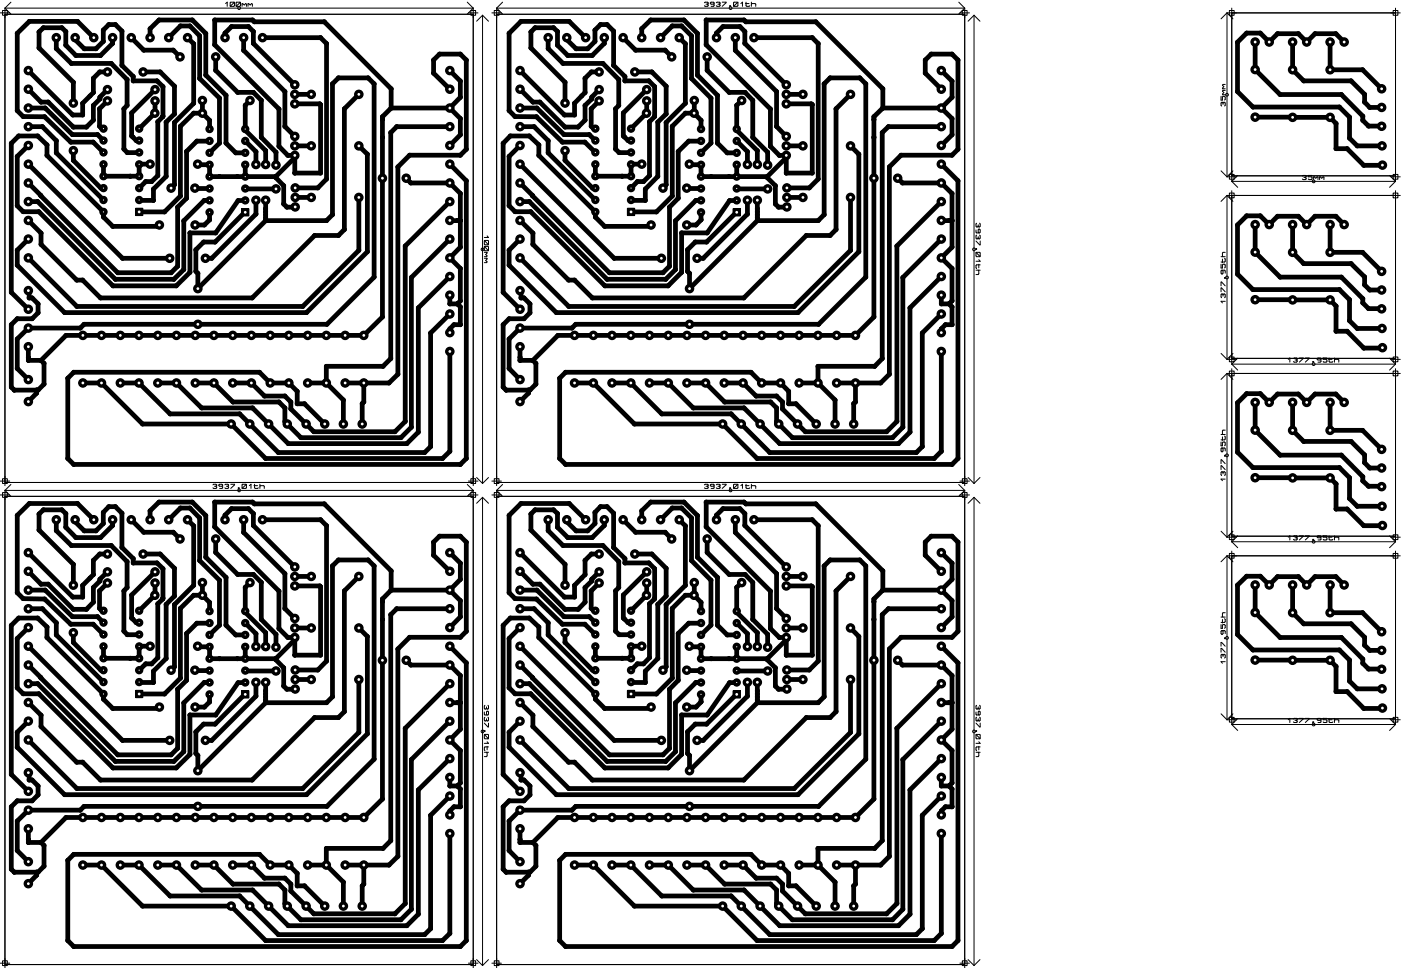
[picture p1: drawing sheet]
<svg xmlns="http://www.w3.org/2000/svg" width="299mm" height="207mm" viewBox="0 0 299 207" stroke-linecap="round" stroke-linejoin="round" font-family="sans-serif">
<g fill="#000">
<path d="M28.9 44.4h1.7v1.7h-1.7z" fill-rule="evenodd"/>
<path d="M51.5 44.5h1.7v1.7h-1.7z" fill-rule="evenodd"/>
<path d="M133.9 44.4h1.7v1.7h-1.7z" fill-rule="evenodd"/>
<path d="M156.5 44.5h1.7v1.7h-1.7z" fill-rule="evenodd"/>
<path d="M28.9 147.4h1.7v1.7h-1.7z" fill-rule="evenodd"/>
<path d="M51.5 147.4h1.7v1.7h-1.7z" fill-rule="evenodd"/>
<path d="M133.9 147.4h1.7v1.7h-1.7z" fill-rule="evenodd"/>
<path d="M156.5 147.4h1.7v1.7h-1.7z" fill-rule="evenodd"/>
<circle cx="3.7" cy="7.1" r=".51"/>
<circle cx="6.1" cy="15.1" r="1.02"/>
<circle cx="6.1" cy="19.1" r="1.02"/>
<circle cx="6.3" cy="4.6" r=".51"/>
<circle cx="8.3" cy="6.8" r=".51"/>
<circle cx="8.3" cy="10.2" r=".51"/>
<circle cx="9.3" cy="5.9" r=".51"/>
<circle cx="12" cy="8" r="1.02"/>
<circle cx="12" cy="10.4" r=".51"/>
<circle cx="13.2" cy="5.9" r=".51"/>
<circle cx="14.1" cy="9.7" r=".51"/>
<circle cx="14.1" cy="6.7" r=".51"/>
<circle cx="15.2" cy="13.5" r=".51"/>
<circle cx="15.7" cy="17.6" r=".51"/>
<circle cx="16" cy="8" r="1.02"/>
<circle cx="16" cy="8.5" r=".51"/>
<circle cx="16.2" cy="11.9" r=".51"/>
<circle cx="16.6" cy="4.6" r=".51"/>
<circle cx="18" cy="10.4" r=".51"/>
<circle cx="19.9" cy="19.8" r=".51"/>
<circle cx="19.9" cy="16.7" r=".51"/>
<circle cx="20" cy="8" r="1.02"/>
<circle cx="20.5" cy="10.4" r=".51"/>
<circle cx="21.3" cy="15.4" r=".51"/>
<circle cx="21.5" cy="11.9" r=".51"/>
<circle cx="22.1" cy="8.8" r=".51"/>
<circle cx="22.1" cy="6.4" r=".51"/>
<circle cx="22.9" cy="19.1" r="1.02"/>
<circle cx="22.9" cy="15.4" r="1.02"/>
<circle cx="23.2" cy="5.2" r=".51"/>
<circle cx="23.7" cy="13.5" r=".51"/>
<circle cx="24" cy="8" r="1.02"/>
<circle cx="24" cy="9.3" r=".51"/>
<circle cx="24.6" cy="5.2" r=".51"/>
<circle cx="26" cy="6.6" r=".51"/>
<circle cx="26" cy="14" r=".51"/>
<circle cx="27.1" cy="17" r=".51"/>
<circle cx="28" cy="8" r="1.02"/>
<circle cx="28.4" cy="16.3" r=".51"/>
<circle cx="28.4" cy="17.3" r=".51"/>
<circle cx="30.6" cy="15.4" r="1.02"/>
<circle cx="30.7" cy="10.7" r=".51"/>
<circle cx="32" cy="8" r="1.02"/>
<circle cx="32" cy="6.1" r=".51"/>
<circle cx="33.1" cy="19.1" r="1.02"/>
<circle cx="33.5" cy="17.3" r=".51"/>
<circle cx="34" cy="4.3" r=".51"/>
<circle cx="34.2" cy="15.4" r=".51"/>
<circle cx="34.8" cy="18.5" r=".51"/>
<circle cx="36" cy="8" r="1.02"/>
<circle cx="37" cy="10.7" r=".51"/>
<circle cx="37.3" cy="18.4" r=".51"/>
<circle cx="38.4" cy="12.1" r="1.02"/>
<circle cx="38.5" cy="5.5" r=".51"/>
<circle cx="40" cy="8" r="1.02"/>
<circle cx="40.6" cy="5.5" r=".51"/>
<circle cx="41.1" cy="4.3" r=".51"/>
<circle cx="41.4" cy="9.4" r=".51"/>
<circle cx="42.6" cy="7.7" r=".51"/>
<circle cx="42.6" cy="16.8" r=".51"/>
<circle cx="43.9" cy="16" r=".51"/>
<circle cx="43.9" cy="7.2" r=".51"/>
<circle cx="45.8" cy="4.3" r=".51"/>
<circle cx="45.8" cy="9.6" r=".51"/>
<circle cx="46.1" cy="12.1" r="1.02"/>
<circle cx="46.1" cy="15" r=".51"/>
<circle cx="48" cy="8" r="1.02"/>
<circle cx="48" cy="7.1" r=".51"/>
<circle cx="49.4" cy="5.7" r=".51"/>
<circle cx="50.8" cy="19.7" r=".51"/>
<circle cx="52" cy="8" r="1.02"/>
<circle cx="52" cy="10.8" r=".51"/>
<circle cx="53" cy="5.7" r=".51"/>
<circle cx="53.9" cy="4.3" r=".51"/>
<circle cx="54.1" cy="19.7" r=".51"/>
<circle cx="54.1" cy="9.3" r=".51"/>
<circle cx="54.1" cy="6.7" r=".51"/>
<circle cx="54.3" cy="4.7" r=".51"/>
<circle cx="56" cy="8" r="1.02"/>
<circle cx="60.8" cy="19.6" r=".51"/>
<circle cx="62.9" cy="18.1" r="1.02"/>
<circle cx="68.5" cy="8" r=".51"/>
<circle cx="69.3" cy="4.7" r=".51"/>
<circle cx="69.7" cy="9.3" r=".51"/>
<circle cx="71" cy="17.9" r=".51"/>
<circle cx="72.3" cy="16.6" r=".51"/>
<circle cx="78.6" cy="16.6" r=".51"/>
<circle cx="79.9" cy="17.9" r=".51"/>
<circle cx="83.5" cy="19" r=".51"/>
<circle cx="92.6" cy="12.8" r=".51"/>
<circle cx="92.6" cy="15.6" r=".51"/>
<circle cx="93.9" cy="11.6" r=".51"/>
<circle cx="96.1" cy="19.1" r="1.02"/>
<circle cx="96.1" cy="15.1" r="1.02"/>
<circle cx="98.3" cy="17.3" r=".51"/>
<circle cx="98.3" cy="11.6" r=".51"/>
<circle cx="99.6" cy="12.8" r=".51"/>
<circle cx="108.7" cy="7.1" r=".51"/>
<circle cx="111" cy="19.1" r="1.02"/>
<circle cx="111" cy="15.1" r="1.02"/>
<circle cx="111.3" cy="4.6" r=".51"/>
<circle cx="113.4" cy="10.2" r=".51"/>
<circle cx="113.4" cy="6.8" r=".51"/>
<circle cx="114.3" cy="5.9" r=".51"/>
<circle cx="117.1" cy="8" r="1.02"/>
<circle cx="117.1" cy="10.4" r=".51"/>
<circle cx="118.2" cy="5.9" r=".51"/>
<circle cx="119" cy="6.7" r=".51"/>
<circle cx="119" cy="9.7" r=".51"/>
<circle cx="120.2" cy="13.5" r=".51"/>
<circle cx="120.6" cy="17.6" r=".51"/>
<circle cx="121" cy="8" r="1.02"/>
<circle cx="121" cy="8.5" r=".51"/>
<circle cx="121.2" cy="11.9" r=".51"/>
<circle cx="121.5" cy="4.6" r=".51"/>
<circle cx="123" cy="10.4" r=".51"/>
<circle cx="124.9" cy="19.8" r=".51"/>
<circle cx="124.9" cy="16.7" r=".51"/>
<circle cx="125.1" cy="8" r="1.02"/>
<circle cx="125.5" cy="10.4" r=".51"/>
<circle cx="126.3" cy="15.4" r=".51"/>
<circle cx="126.4" cy="11.9" r=".51"/>
<circle cx="127" cy="6.4" r=".51"/>
<circle cx="127" cy="8.8" r=".51"/>
<circle cx="127.9" cy="19.1" r="1.02"/>
<circle cx="127.9" cy="15.4" r="1.02"/>
<circle cx="128.2" cy="5.2" r=".51"/>
<circle cx="128.7" cy="13.5" r=".51"/>
<circle cx="129" cy="8" r="1.02"/>
<circle cx="129" cy="9.3" r=".51"/>
<circle cx="129.6" cy="5.2" r=".51"/>
<circle cx="131" cy="14" r=".51"/>
<circle cx="131" cy="6.6" r=".51"/>
<circle cx="132.1" cy="17" r=".51"/>
<circle cx="133.1" cy="8" r="1.02"/>
<circle cx="133.4" cy="16.3" r=".51"/>
<circle cx="133.4" cy="17.3" r=".51"/>
<circle cx="135.6" cy="15.4" r="1.02"/>
<circle cx="135.7" cy="10.7" r=".51"/>
<circle cx="137" cy="8" r="1.02"/>
<circle cx="137" cy="6.1" r=".51"/>
<circle cx="138.1" cy="19.1" r="1.02"/>
<circle cx="138.6" cy="17.3" r=".51"/>
<circle cx="138.9" cy="4.3" r=".51"/>
<circle cx="139.2" cy="15.4" r=".51"/>
<circle cx="139.8" cy="18.5" r=".51"/>
<circle cx="141.1" cy="8" r="1.02"/>
<circle cx="142" cy="10.7" r=".51"/>
<circle cx="142.2" cy="18.4" r=".51"/>
<circle cx="143.4" cy="12.1" r="1.02"/>
<circle cx="143.6" cy="5.5" r=".51"/>
<circle cx="145" cy="8" r="1.02"/>
<circle cx="145.5" cy="5.5" r=".51"/>
<circle cx="146" cy="4.3" r=".51"/>
<circle cx="146.3" cy="9.4" r=".51"/>
<circle cx="147.7" cy="7.7" r=".51"/>
<circle cx="147.7" cy="16.8" r=".51"/>
<circle cx="148.9" cy="7.2" r=".51"/>
<circle cx="148.9" cy="16" r=".51"/>
<circle cx="150.8" cy="4.3" r=".51"/>
<circle cx="150.8" cy="9.6" r=".51"/>
<circle cx="151" cy="12.1" r="1.02"/>
<circle cx="151" cy="15" r=".51"/>
<circle cx="153" cy="8" r="1.02"/>
<circle cx="153" cy="7.1" r=".51"/>
<circle cx="154.4" cy="5.7" r=".51"/>
<circle cx="155.7" cy="19.7" r=".51"/>
<circle cx="157" cy="8" r="1.02"/>
<circle cx="157" cy="10.8" r=".51"/>
<circle cx="158" cy="5.7" r=".51"/>
<circle cx="158.9" cy="4.3" r=".51"/>
<circle cx="159" cy="9.3" r=".51"/>
<circle cx="159" cy="6.7" r=".51"/>
<circle cx="159.1" cy="19.7" r=".51"/>
<circle cx="159.3" cy="4.7" r=".51"/>
<circle cx="161" cy="8" r="1.02"/>
<circle cx="165.8" cy="19.6" r=".51"/>
<circle cx="167.9" cy="18.1" r="1.02"/>
<circle cx="173.4" cy="8" r=".51"/>
<circle cx="174.2" cy="4.7" r=".51"/>
<circle cx="174.7" cy="9.3" r=".51"/>
<circle cx="176" cy="17.9" r=".51"/>
<circle cx="177.2" cy="16.6" r=".51"/>
<circle cx="183.6" cy="16.6" r=".51"/>
<circle cx="184.9" cy="17.9" r=".51"/>
<circle cx="188.5" cy="19" r=".51"/>
<circle cx="197.6" cy="12.8" r=".51"/>
<circle cx="197.6" cy="15.6" r=".51"/>
<circle cx="198.8" cy="11.6" r=".51"/>
<circle cx="201" cy="19.1" r="1.02"/>
<circle cx="201" cy="15.1" r="1.02"/>
<circle cx="203.3" cy="17.3" r=".51"/>
<circle cx="203.3" cy="11.6" r=".51"/>
<circle cx="204.6" cy="12.8" r=".51"/>
<circle cx="264.2" cy="19.6" r=".51"/>
<circle cx="264.2" cy="9" r=".51"/>
<circle cx="266.2" cy="7.1" r=".51"/>
<circle cx="268" cy="9" r="1.02"/>
<circle cx="268" cy="14.9" r="1.02"/>
<circle cx="269.1" cy="7.1" r=".51"/>
<circle cx="271" cy="9" r="1.02"/>
<circle cx="272.8" cy="7.2" r=".51"/>
<circle cx="276" cy="9" r="1.02"/>
<circle cx="276" cy="14.9" r="1.02"/>
<circle cx="277.2" cy="7.2" r=".51"/>
<circle cx="278.4" cy="17.3" r=".51"/>
<circle cx="279" cy="9" r="1.02"/>
<circle cx="280.8" cy="7.2" r=".51"/>
<circle cx="284" cy="9" r="1.02"/>
<circle cx="284" cy="14.9" r="1.02"/>
<circle cx="285.2" cy="7.2" r=".51"/>
<circle cx="287" cy="9" r="1.02"/>
<circle cx="288.5" cy="17.3" r=".51"/>
<circle cx="291" cy="14.9" r=".51"/>
<circle cx="295" cy="19" r="1.02"/>
<circle cx="2.4" cy="30.6" r=".51"/>
<circle cx="3.7" cy="23.6" r=".51"/>
<circle cx="3.7" cy="33.4" r=".51"/>
<circle cx="4" cy="29" r=".51"/>
<circle cx="5" cy="24.9" r=".51"/>
<circle cx="6.1" cy="35.1" r="1.02"/>
<circle cx="6.1" cy="39.1" r="1.02"/>
<circle cx="6.1" cy="31.1" r="1.02"/>
<circle cx="6.1" cy="23.1" r="1.02"/>
<circle cx="6.1" cy="27.1" r="1.02"/>
<circle cx="8" cy="29" r=".51"/>
<circle cx="8.8" cy="21.8" r=".51"/>
<circle cx="9.1" cy="27.1" r=".51"/>
<circle cx="9.5" cy="24.9" r=".51"/>
<circle cx="9.7" cy="23.1" r=".51"/>
<circle cx="10" cy="30.9" r=".51"/>
<circle cx="10" cy="33.2" r=".51"/>
<circle cx="10.3" cy="21.8" r=".51"/>
<circle cx="12" cy="32.6" r=".51"/>
<circle cx="12" cy="30.1" r=".51"/>
<circle cx="15.1" cy="30.4" r=".51"/>
<circle cx="15.5" cy="28.7" r=".51"/>
<circle cx="15.5" cy="24.6" r=".51"/>
<circle cx="15.7" cy="22" r="1.02"/>
<circle cx="15.7" cy="32.2" r="1.02"/>
<circle cx="15.7" cy="34.2" r=".51"/>
<circle cx="15.7" cy="27.1" r=".51"/>
<circle cx="17.7" cy="22.1" r=".51"/>
<circle cx="17.7" cy="24.6" r=".51"/>
<circle cx="18.5" cy="27.1" r=".51"/>
<circle cx="19.2" cy="20.5" r=".51"/>
<circle cx="19.9" cy="30.4" r=".51"/>
<circle cx="19.9" cy="25.7" r=".51"/>
<circle cx="19.9" cy="22.5" r=".51"/>
<circle cx="20.8" cy="28.7" r=".51"/>
<circle cx="21.3" cy="23.2" r=".51"/>
<circle cx="21.3" cy="27" r=".51"/>
<circle cx="21.3" cy="20.7" r=".51"/>
<circle cx="21.3" cy="21.1" r=".51"/>
<circle cx="21.8" cy="27.5" r=".51"/>
<circle cx="22.1" cy="35.1" r=".89"/>
<circle cx="22.1" cy="37.6" r=".89"/>
<circle cx="22.1" cy="27.5" r=".89"/>
<circle cx="22.1" cy="32.6" r=".89"/>
<circle cx="22.1" cy="30" r=".89"/>
<circle cx="22.9" cy="21.5" r="1.02"/>
<circle cx="26.5" cy="23.2" r=".51"/>
<circle cx="26.5" cy="31.8" r=".51"/>
<circle cx="27.1" cy="22.5" r=".51"/>
<circle cx="27.2" cy="32.6" r=".51"/>
<circle cx="27.8" cy="37.6" r=".51"/>
<circle cx="28.1" cy="29" r=".51"/>
<circle cx="28.1" cy="24.1" r=".51"/>
<circle cx="28.4" cy="29.3" r=".51"/>
<circle cx="29.1" cy="30" r=".51"/>
<circle cx="29.7" cy="32.6" r=".51"/>
<circle cx="29.7" cy="27.5" r=".89"/>
<circle cx="29.7" cy="32.6" r=".89"/>
<circle cx="29.7" cy="30" r=".89"/>
<circle cx="29.7" cy="35.1" r=".89"/>
<circle cx="29.7" cy="37.6" r=".89"/>
<circle cx="29.8" cy="35.1" r=".51"/>
<circle cx="31.1" cy="38.8" r=".51"/>
<circle cx="32" cy="35.1" r="1.02"/>
<circle cx="32.4" cy="38.8" r=".51"/>
<circle cx="33.1" cy="24.2" r="1.02"/>
<circle cx="33.1" cy="21.5" r="1.02"/>
<circle cx="33.1" cy="24.1" r=".51"/>
<circle cx="33.7" cy="37.5" r=".51"/>
<circle cx="33.7" cy="26" r=".51"/>
<circle cx="34.8" cy="24.9" r=".51"/>
<circle cx="34.8" cy="24.8" r=".51"/>
<circle cx="35.5" cy="37.7" r=".51"/>
<circle cx="35.5" cy="26.1" r=".51"/>
<circle cx="37.3" cy="26.2" r=".51"/>
<circle cx="37.3" cy="24.3" r=".51"/>
<circle cx="37.3" cy="39.5" r=".51"/>
<circle cx="38.5" cy="27" r=".51"/>
<circle cx="39.8" cy="32.3" r=".51"/>
<circle cx="41.4" cy="22.1" r=".51"/>
<circle cx="41.4" cy="24.2" r=".51"/>
<circle cx="42" cy="30.1" r=".51"/>
<circle cx="42.2" cy="35.1" r="1.02"/>
<circle cx="42.3" cy="35.2" r=".51"/>
<circle cx="43.2" cy="24.2" r="1.02"/>
<circle cx="43.2" cy="21.5" r="1.02"/>
<circle cx="43.2" cy="24.1" r=".51"/>
<circle cx="44.7" cy="32.6" r=".89"/>
<circle cx="44.7" cy="30.1" r=".89"/>
<circle cx="44.7" cy="27.6" r=".89"/>
<circle cx="44.7" cy="35.2" r=".89"/>
<circle cx="44.7" cy="37.7" r=".89"/>
<circle cx="44.7" cy="30.1" r=".51"/>
<circle cx="44.7" cy="25.7" r=".51"/>
<circle cx="46.9" cy="30.6" r=".51"/>
<circle cx="46.9" cy="37.7" r=".51"/>
<circle cx="46.9" cy="21" r=".51"/>
<circle cx="48.3" cy="30.6" r=".51"/>
<circle cx="48.3" cy="20.4" r=".51"/>
<circle cx="50.3" cy="32.6" r=".51"/>
<circle cx="50.7" cy="37.7" r=".51"/>
<circle cx="52.4" cy="30.1" r=".89"/>
<circle cx="52.4" cy="37.7" r=".89"/>
<circle cx="52.4" cy="27.6" r=".89"/>
<circle cx="52.4" cy="32.6" r=".89"/>
<circle cx="52.4" cy="35.2" r=".89"/>
<circle cx="52.4" cy="27.8" r=".51"/>
<circle cx="52.4" cy="22.5" r=".51"/>
<circle cx="53.4" cy="21.5" r="1.02"/>
<circle cx="54.7" cy="35.1" r="1.02"/>
<circle cx="54.7" cy="32.4" r=".51"/>
<circle cx="55.8" cy="29.3" r=".51"/>
<circle cx="55.8" cy="21.4" r=".51"/>
<circle cx="56.7" cy="35.1" r="1.02"/>
<circle cx="56.7" cy="32.2" r=".51"/>
<circle cx="58.9" cy="37.9" r=".51"/>
<circle cx="58.9" cy="37.7" r=".51"/>
<circle cx="58.9" cy="35.3" r="1.02"/>
<circle cx="58.9" cy="32.5" r=".51"/>
<circle cx="59.6" cy="31.2" r=".51"/>
<circle cx="59.6" cy="23.3" r=".51"/>
<circle cx="60.6" cy="39.7" r=".51"/>
<circle cx="60.8" cy="27" r=".51"/>
<circle cx="61.5" cy="33.2" r=".51"/>
<circle cx="62.9" cy="31.2" r="1.02"/>
<circle cx="62.9" cy="22.2" r="1.02"/>
<circle cx="62.9" cy="29.1" r="1.02"/>
<circle cx="62.9" cy="20.2" r="1.02"/>
<circle cx="62.9" cy="33.2" r="1.02"/>
<circle cx="62.9" cy="33.7" r=".51"/>
<circle cx="62.9" cy="37" r=".51"/>
<circle cx="63.2" cy="33" r=".51"/>
<circle cx="63.2" cy="33.4" r=".51"/>
<circle cx="66.5" cy="20.2" r="1.02"/>
<circle cx="66.5" cy="31.2" r="1.02"/>
<circle cx="68.3" cy="22.2" r=".51"/>
<circle cx="68.5" cy="37" r=".51"/>
<circle cx="68.5" cy="22.4" r=".51"/>
<circle cx="69.7" cy="38.2" r=".51"/>
<circle cx="73.5" cy="23.2" r=".51"/>
<circle cx="76.6" cy="31.2" r="1.02"/>
<circle cx="76.6" cy="20.2" r="1.02"/>
<circle cx="78.4" cy="32.9" r=".51"/>
<circle cx="81.7" cy="38.1" r="1.02"/>
<circle cx="81.7" cy="24.9" r=".51"/>
<circle cx="81.7" cy="25.5" r=".51"/>
<circle cx="81.7" cy="29.3" r=".51"/>
<circle cx="83.4" cy="28.3" r=".51"/>
<circle cx="83.5" cy="23.1" r=".51"/>
<circle cx="84.7" cy="27.1" r=".51"/>
<circle cx="85" cy="35.6" r=".51"/>
<circle cx="86.7" cy="38.1" r="1.02"/>
<circle cx="87.5" cy="33.1" r=".51"/>
<circle cx="87.7" cy="39.1" r=".51"/>
<circle cx="96.1" cy="23.1" r="1.02"/>
<circle cx="96.1" cy="27.1" r="1.02"/>
<circle cx="96.1" cy="35.1" r="1.02"/>
<circle cx="96.1" cy="39.1" r="1.02"/>
<circle cx="96.1" cy="31.1" r="1.02"/>
<circle cx="98.3" cy="28.8" r=".51"/>
<circle cx="98.3" cy="25.3" r=".51"/>
<circle cx="98.3" cy="33.1" r=".51"/>
<circle cx="98.3" cy="20.8" r=".51"/>
<circle cx="99.6" cy="38.6" r=".51"/>
<circle cx="99.6" cy="31.9" r=".51"/>
<circle cx="107.4" cy="30.6" r=".51"/>
<circle cx="108.7" cy="33.4" r=".51"/>
<circle cx="108.7" cy="23.6" r=".51"/>
<circle cx="109" cy="29" r=".51"/>
<circle cx="110" cy="24.9" r=".51"/>
<circle cx="111" cy="23.1" r="1.02"/>
<circle cx="111" cy="39.1" r="1.02"/>
<circle cx="111" cy="27.1" r="1.02"/>
<circle cx="111" cy="31.1" r="1.02"/>
<circle cx="111" cy="35.1" r="1.02"/>
<circle cx="113" cy="29" r=".51"/>
<circle cx="113.8" cy="21.8" r=".51"/>
<circle cx="114" cy="27.1" r=".51"/>
<circle cx="114.6" cy="24.9" r=".51"/>
<circle cx="114.6" cy="23.1" r=".51"/>
<circle cx="115.1" cy="33.2" r=".51"/>
<circle cx="115.1" cy="30.9" r=".51"/>
<circle cx="115.3" cy="21.8" r=".51"/>
<circle cx="117.1" cy="32.6" r=".51"/>
<circle cx="117.1" cy="30.1" r=".51"/>
<circle cx="120.1" cy="30.4" r=".51"/>
<circle cx="120.4" cy="28.7" r=".51"/>
<circle cx="120.5" cy="24.6" r=".51"/>
<circle cx="120.6" cy="22" r="1.02"/>
<circle cx="120.6" cy="32.2" r="1.02"/>
<circle cx="120.6" cy="27.1" r=".51"/>
<circle cx="120.6" cy="34.2" r=".51"/>
<circle cx="122.7" cy="22.1" r=".51"/>
<circle cx="122.7" cy="24.6" r=".51"/>
<circle cx="123.4" cy="27.1" r=".51"/>
<circle cx="124.2" cy="20.5" r=".51"/>
<circle cx="124.9" cy="30.4" r=".51"/>
<circle cx="124.9" cy="22.5" r=".51"/>
<circle cx="124.9" cy="25.7" r=".51"/>
<circle cx="125.8" cy="28.7" r=".51"/>
<circle cx="126.2" cy="23.2" r=".51"/>
<circle cx="126.2" cy="27" r=".51"/>
<circle cx="126.4" cy="20.7" r=".51"/>
<circle cx="126.4" cy="21.1" r=".51"/>
<circle cx="126.7" cy="27.5" r=".51"/>
<circle cx="127.1" cy="37.6" r=".89"/>
<circle cx="127.1" cy="35.1" r=".89"/>
<circle cx="127.1" cy="27.5" r=".89"/>
<circle cx="127.1" cy="30" r=".89"/>
<circle cx="127.1" cy="32.6" r=".89"/>
<circle cx="127.9" cy="21.5" r="1.02"/>
<circle cx="131.4" cy="31.8" r=".51"/>
<circle cx="131.4" cy="23.2" r=".51"/>
<circle cx="132.1" cy="22.5" r=".51"/>
<circle cx="132.2" cy="32.6" r=".51"/>
<circle cx="132.8" cy="37.6" r=".51"/>
<circle cx="133.1" cy="29" r=".51"/>
<circle cx="133.1" cy="24.1" r=".51"/>
<circle cx="133.3" cy="29.3" r=".51"/>
<circle cx="134.1" cy="30" r=".51"/>
<circle cx="134.7" cy="32.6" r=".51"/>
<circle cx="134.7" cy="37.6" r=".89"/>
<circle cx="134.7" cy="27.5" r=".89"/>
<circle cx="134.7" cy="35.1" r=".89"/>
<circle cx="134.7" cy="32.6" r=".89"/>
<circle cx="134.7" cy="30" r=".89"/>
<circle cx="134.7" cy="35.1" r=".51"/>
<circle cx="136.1" cy="38.8" r=".51"/>
<circle cx="137" cy="35.1" r="1.02"/>
<circle cx="137.4" cy="38.8" r=".51"/>
<circle cx="138" cy="24.2" r="1.02"/>
<circle cx="138.1" cy="21.5" r="1.02"/>
<circle cx="138.1" cy="24.1" r=".51"/>
<circle cx="138.7" cy="26" r=".51"/>
<circle cx="138.7" cy="37.5" r=".51"/>
<circle cx="139.7" cy="24.9" r=".51"/>
<circle cx="139.7" cy="24.8" r=".51"/>
<circle cx="139.8" cy="24.8" r=".51"/>
<circle cx="140.5" cy="37.7" r=".51"/>
<circle cx="140.5" cy="26.1" r=".51"/>
<circle cx="142.2" cy="24.3" r=".51"/>
<circle cx="142.2" cy="39.5" r=".51"/>
<circle cx="142.2" cy="26.2" r=".51"/>
<circle cx="143.6" cy="27" r=".51"/>
<circle cx="144.8" cy="32.3" r=".51"/>
<circle cx="146.3" cy="22.1" r=".51"/>
<circle cx="146.3" cy="24.2" r=".51"/>
<circle cx="147.1" cy="30.1" r=".51"/>
<circle cx="147.2" cy="35.1" r="1.02"/>
<circle cx="147.3" cy="35.2" r=".51"/>
<circle cx="148.2" cy="24.2" r="1.02"/>
<circle cx="148.3" cy="21.5" r="1.02"/>
<circle cx="148.3" cy="24.1" r=".51"/>
<circle cx="149.7" cy="35.2" r=".89"/>
<circle cx="149.7" cy="37.7" r=".89"/>
<circle cx="149.7" cy="30.1" r=".89"/>
<circle cx="149.7" cy="27.6" r=".89"/>
<circle cx="149.7" cy="32.6" r=".89"/>
<circle cx="149.7" cy="25.7" r=".51"/>
<circle cx="149.7" cy="30.1" r=".51"/>
<circle cx="151.8" cy="30.6" r=".51"/>
<circle cx="151.8" cy="21" r=".51"/>
<circle cx="151.8" cy="37.7" r=".51"/>
<circle cx="153.2" cy="30.6" r=".51"/>
<circle cx="153.2" cy="20.4" r=".51"/>
<circle cx="155.3" cy="32.6" r=".51"/>
<circle cx="155.7" cy="37.7" r=".51"/>
<circle cx="157.3" cy="30.1" r=".89"/>
<circle cx="157.3" cy="32.6" r=".89"/>
<circle cx="157.3" cy="27.6" r=".89"/>
<circle cx="157.3" cy="37.7" r=".89"/>
<circle cx="157.3" cy="35.2" r=".89"/>
<circle cx="157.3" cy="27.8" r=".51"/>
<circle cx="157.3" cy="22.5" r=".51"/>
<circle cx="158.4" cy="21.5" r="1.02"/>
<circle cx="159.6" cy="35.1" r="1.02"/>
<circle cx="159.6" cy="32.4" r=".51"/>
<circle cx="160.7" cy="29.3" r=".51"/>
<circle cx="160.7" cy="21.4" r=".51"/>
<circle cx="161.7" cy="35.1" r="1.02"/>
<circle cx="161.7" cy="32.2" r=".51"/>
<circle cx="163.8" cy="37.7" r=".51"/>
<circle cx="163.8" cy="37.9" r=".51"/>
<circle cx="163.9" cy="35.3" r="1.02"/>
<circle cx="163.9" cy="32.5" r=".51"/>
<circle cx="164.5" cy="31.2" r=".51"/>
<circle cx="164.5" cy="23.3" r=".51"/>
<circle cx="165.6" cy="39.7" r=".51"/>
<circle cx="165.8" cy="27" r=".51"/>
<circle cx="166.4" cy="33.2" r=".51"/>
<circle cx="167.9" cy="22.2" r="1.02"/>
<circle cx="167.9" cy="31.2" r="1.02"/>
<circle cx="167.9" cy="33.2" r="1.02"/>
<circle cx="167.9" cy="29.1" r="1.02"/>
<circle cx="167.9" cy="20.2" r="1.02"/>
<circle cx="167.9" cy="37" r=".51"/>
<circle cx="167.9" cy="33.7" r=".51"/>
<circle cx="168.1" cy="33" r=".51"/>
<circle cx="168.1" cy="33.4" r=".51"/>
<circle cx="171.4" cy="31.2" r="1.02"/>
<circle cx="171.4" cy="20.2" r="1.02"/>
<circle cx="173.2" cy="22.2" r=".51"/>
<circle cx="173.4" cy="37" r=".51"/>
<circle cx="173.4" cy="22.4" r=".51"/>
<circle cx="174.7" cy="38.2" r=".51"/>
<circle cx="178.5" cy="23.2" r=".51"/>
<circle cx="181.6" cy="31.2" r="1.02"/>
<circle cx="181.6" cy="20.2" r="1.02"/>
<circle cx="183.4" cy="32.9" r=".51"/>
<circle cx="186.6" cy="38.1" r="1.02"/>
<circle cx="186.6" cy="25.5" r=".51"/>
<circle cx="186.6" cy="29.3" r=".51"/>
<circle cx="186.6" cy="24.9" r=".51"/>
<circle cx="188.4" cy="28.3" r=".51"/>
<circle cx="188.5" cy="23.1" r=".51"/>
<circle cx="189.7" cy="27.1" r=".51"/>
<circle cx="189.9" cy="35.6" r=".51"/>
<circle cx="191.7" cy="38.1" r="1.02"/>
<circle cx="192.4" cy="33.1" r=".51"/>
<circle cx="192.7" cy="39.1" r=".51"/>
<circle cx="201" cy="23.1" r="1.02"/>
<circle cx="201" cy="39.1" r="1.02"/>
<circle cx="201" cy="27.1" r="1.02"/>
<circle cx="201" cy="35.1" r="1.02"/>
<circle cx="201" cy="31.1" r="1.02"/>
<circle cx="203.3" cy="33.1" r=".51"/>
<circle cx="203.3" cy="28.8" r=".51"/>
<circle cx="203.3" cy="25.3" r=".51"/>
<circle cx="203.3" cy="20.8" r=".51"/>
<circle cx="204.6" cy="31.9" r=".51"/>
<circle cx="204.6" cy="38.6" r=".51"/>
<circle cx="267.5" cy="22.9" r=".51"/>
<circle cx="268" cy="25" r="1.02"/>
<circle cx="273.3" cy="20.2" r=".51"/>
<circle cx="276" cy="25" r=".51"/>
<circle cx="276" cy="25.1" r="1.02"/>
<circle cx="284" cy="25.1" r="1.02"/>
<circle cx="285.3" cy="26.4" r=".51"/>
<circle cx="285.3" cy="31.7" r=".51"/>
<circle cx="286" cy="22.9" r=".51"/>
<circle cx="286.4" cy="20.2" r=".51"/>
<circle cx="287.7" cy="31.7" r=".51"/>
<circle cx="288.2" cy="25" r=".51"/>
<circle cx="288.2" cy="29.5" r=".51"/>
<circle cx="289.8" cy="31.2" r=".51"/>
<circle cx="291" cy="24.8" r=".51"/>
<circle cx="291" cy="25.7" r=".51"/>
<circle cx="291.2" cy="35.3" r=".51"/>
<circle cx="291.4" cy="21.8" r=".51"/>
<circle cx="291.4" cy="20.2" r=".51"/>
<circle cx="292.2" cy="26.9" r=".51"/>
<circle cx="292.5" cy="22.9" r=".51"/>
<circle cx="294.9" cy="26.9" r=".51"/>
<circle cx="295" cy="27" r="1.02"/>
<circle cx="295" cy="22.9" r="1.02"/>
<circle cx="295.1" cy="31.2" r="1.02"/>
<circle cx="295.1" cy="35.3" r=".51"/>
<circle cx="295.2" cy="35.3" r="1.02"/>
<circle cx="3.7" cy="53.4" r=".51"/>
<circle cx="3.7" cy="43.9" r=".51"/>
<circle cx="3.7" cy="56.6" r=".51"/>
<circle cx="5" cy="45.2" r=".51"/>
<circle cx="6.1" cy="47.1" r="1.02"/>
<circle cx="6.1" cy="55.1" r="1.02"/>
<circle cx="6.1" cy="51.1" r="1.02"/>
<circle cx="6.1" cy="43.1" r="1.02"/>
<circle cx="8" cy="43.1" r=".51"/>
<circle cx="8.3" cy="45.2" r=".51"/>
<circle cx="8.7" cy="41.7" r=".51"/>
<circle cx="8.7" cy="41.8" r=".51"/>
<circle cx="8.8" cy="52.2" r=".51"/>
<circle cx="8.8" cy="49.8" r=".51"/>
<circle cx="16.4" cy="59.8" r=".51"/>
<circle cx="17.7" cy="59.8" r=".51"/>
<circle cx="21.5" cy="40.2" r=".51"/>
<circle cx="22.1" cy="45.3" r=".89"/>
<circle cx="22.1" cy="40.2" r=".89"/>
<circle cx="22.1" cy="42.7" r=".89"/>
<circle cx="22.1" cy="46.4" r=".51"/>
<circle cx="24.1" cy="48.3" r=".51"/>
<circle cx="24.6" cy="59.6" r=".51"/>
<circle cx="25.1" cy="58.3" r=".51"/>
<circle cx="26.2" cy="55.2" r=".51"/>
<circle cx="29.7" cy="42.7" r=".89"/>
<circle cx="29.7" cy="40.2" r=".89"/>
<circle cx="29.8" cy="42.8" r=".51"/>
<circle cx="32.8" cy="40.4" r=".51"/>
<circle cx="32.8" cy="42.8" r=".51"/>
<circle cx="33.7" cy="48.3" r=".51"/>
<circle cx="34" cy="48" r="1.02"/>
<circle cx="35.1" cy="45.3" r=".51"/>
<circle cx="36.2" cy="55.2" r="1.02"/>
<circle cx="36.5" cy="40.2" r="1.02"/>
<circle cx="36.5" cy="58.3" r=".51"/>
<circle cx="37.1" cy="59.6" r=".51"/>
<circle cx="37.9" cy="44.2" r=".51"/>
<circle cx="37.9" cy="56.9" r=".51"/>
<circle cx="38.5" cy="41.9" r=".51"/>
<circle cx="39.2" cy="47.2" r=".51"/>
<circle cx="39.2" cy="57.6" r=".51"/>
<circle cx="39.8" cy="42.3" r=".51"/>
<circle cx="40.6" cy="58.2" r=".51"/>
<circle cx="40.6" cy="49.7" r=".51"/>
<circle cx="41.6" cy="40.2" r="1.02"/>
<circle cx="41.7" cy="48" r="1.02"/>
<circle cx="41.7" cy="40.3" r=".51"/>
<circle cx="41.8" cy="53.3" r=".51"/>
<circle cx="41.8" cy="58" r=".51"/>
<circle cx="42.2" cy="58.4" r=".51"/>
<circle cx="43.5" cy="51.7" r=".51"/>
<circle cx="43.6" cy="42.8" r=".51"/>
<circle cx="43.6" cy="48" r=".51"/>
<circle cx="43.9" cy="55.2" r="1.02"/>
<circle cx="44.7" cy="45.3" r=".89"/>
<circle cx="44.7" cy="40.3" r=".89"/>
<circle cx="44.7" cy="42.8" r=".89"/>
<circle cx="44.7" cy="46.9" r=".51"/>
<circle cx="45.2" cy="55.2" r=".51"/>
<circle cx="45.9" cy="51.7" r=".51"/>
<circle cx="46.1" cy="49.7" r=".51"/>
<circle cx="50.8" cy="42.8" r=".51"/>
<circle cx="52.2" cy="45.3" r=".51"/>
<circle cx="52.4" cy="42.8" r=".89"/>
<circle cx="52.4" cy="40.3" r=".89"/>
<circle cx="52.4" cy="40.3" r=".51"/>
<circle cx="54.7" cy="42.8" r="1.02"/>
<circle cx="54.7" cy="45.7" r=".51"/>
<circle cx="56.7" cy="42.8" r="1.02"/>
<circle cx="56.7" cy="46.5" r=".51"/>
<circle cx="56.7" cy="47.1" r=".51"/>
<circle cx="56.7" cy="45.8" r=".51"/>
<circle cx="56.7" cy="45.2" r=".51"/>
<circle cx="56.7" cy="44.6" r=".51"/>
<circle cx="58.9" cy="40.3" r="1.02"/>
<circle cx="60.6" cy="43.6" r=".51"/>
<circle cx="61.3" cy="44.2" r=".51"/>
<circle cx="63" cy="44.2" r=".51"/>
<circle cx="63" cy="44.2" r="1.02"/>
<circle cx="63" cy="40.1" r="1.02"/>
<circle cx="63" cy="42.2" r="1.02"/>
<circle cx="66.5" cy="42.2" r="1.02"/>
<circle cx="67.2" cy="50.3" r=".51"/>
<circle cx="67.9" cy="40.1" r=".51"/>
<circle cx="69.7" cy="47.1" r=".51"/>
<circle cx="71" cy="45.8" r=".51"/>
<circle cx="72.3" cy="50.3" r=".51"/>
<circle cx="73.5" cy="49" r=".51"/>
<circle cx="76.6" cy="42.2" r="1.02"/>
<circle cx="76.6" cy="53.5" r=".51"/>
<circle cx="78.4" cy="53.8" r=".51"/>
<circle cx="79.9" cy="59.2" r=".51"/>
<circle cx="86.5" cy="52.5" r=".51"/>
<circle cx="87.8" cy="59.3" r=".51"/>
<circle cx="96.1" cy="47.1" r="1.02"/>
<circle cx="96.1" cy="55.1" r="1.02"/>
<circle cx="96.1" cy="59.1" r="1.02"/>
<circle cx="96.1" cy="51.1" r="1.02"/>
<circle cx="96.1" cy="43.1" r="1.02"/>
<circle cx="96.1" cy="47.1" r=".51"/>
<circle cx="97.7" cy="47.1" r=".51"/>
<circle cx="98.3" cy="57.3" r=".51"/>
<circle cx="98.3" cy="52.8" r=".51"/>
<circle cx="98.3" cy="41.3" r=".51"/>
<circle cx="98.3" cy="47.1" r=".51"/>
<circle cx="108.7" cy="56.6" r=".51"/>
<circle cx="108.7" cy="53.4" r=".51"/>
<circle cx="108.7" cy="43.9" r=".51"/>
<circle cx="110" cy="45.2" r=".51"/>
<circle cx="111" cy="47.1" r="1.02"/>
<circle cx="111" cy="51.1" r="1.02"/>
<circle cx="111" cy="55.1" r="1.02"/>
<circle cx="111" cy="43.1" r="1.02"/>
<circle cx="113" cy="43.1" r=".51"/>
<circle cx="113.3" cy="45.2" r=".51"/>
<circle cx="113.7" cy="41.8" r=".51"/>
<circle cx="113.7" cy="41.7" r=".51"/>
<circle cx="113.8" cy="52.2" r=".51"/>
<circle cx="113.8" cy="49.8" r=".51"/>
<circle cx="121.4" cy="59.8" r=".51"/>
<circle cx="122.7" cy="59.8" r=".51"/>
<circle cx="126.5" cy="40.2" r=".51"/>
<circle cx="127.1" cy="45.3" r=".89"/>
<circle cx="127.1" cy="42.7" r=".89"/>
<circle cx="127.1" cy="40.2" r=".89"/>
<circle cx="127.1" cy="46.4" r=".51"/>
<circle cx="129.1" cy="48.3" r=".51"/>
<circle cx="129.6" cy="59.6" r=".51"/>
<circle cx="130.1" cy="58.3" r=".51"/>
<circle cx="131.1" cy="55.2" r=".51"/>
<circle cx="134.7" cy="42.7" r=".89"/>
<circle cx="134.7" cy="40.2" r=".89"/>
<circle cx="134.8" cy="42.8" r=".51"/>
<circle cx="137.8" cy="40.4" r=".51"/>
<circle cx="137.8" cy="42.8" r=".51"/>
<circle cx="138.8" cy="48.3" r=".51"/>
<circle cx="139" cy="48" r="1.02"/>
<circle cx="140.2" cy="45.3" r=".51"/>
<circle cx="141.2" cy="55.2" r="1.02"/>
<circle cx="141.6" cy="40.2" r="1.02"/>
<circle cx="141.6" cy="58.3" r=".51"/>
<circle cx="142.2" cy="59.6" r=".51"/>
<circle cx="143" cy="56.9" r=".51"/>
<circle cx="143" cy="44.2" r=".51"/>
<circle cx="143.6" cy="41.9" r=".51"/>
<circle cx="144.2" cy="57.6" r=".51"/>
<circle cx="144.2" cy="47.2" r=".51"/>
<circle cx="144.8" cy="42.3" r=".51"/>
<circle cx="145.5" cy="58.2" r=".51"/>
<circle cx="145.5" cy="49.7" r=".51"/>
<circle cx="146.6" cy="48" r="1.02"/>
<circle cx="146.6" cy="40.2" r="1.02"/>
<circle cx="146.7" cy="40.3" r=".51"/>
<circle cx="146.8" cy="53.3" r=".51"/>
<circle cx="146.8" cy="58" r=".51"/>
<circle cx="147.2" cy="58.4" r=".51"/>
<circle cx="148.5" cy="51.7" r=".51"/>
<circle cx="148.6" cy="42.8" r=".51"/>
<circle cx="148.6" cy="48" r=".51"/>
<circle cx="148.8" cy="55.2" r="1.02"/>
<circle cx="149.7" cy="45.3" r=".89"/>
<circle cx="149.7" cy="40.3" r=".89"/>
<circle cx="149.7" cy="42.8" r=".89"/>
<circle cx="149.7" cy="46.9" r=".51"/>
<circle cx="150.2" cy="55.2" r=".51"/>
<circle cx="150.9" cy="51.7" r=".51"/>
<circle cx="151" cy="49.7" r=".51"/>
<circle cx="155.8" cy="42.8" r=".51"/>
<circle cx="157.2" cy="45.3" r=".51"/>
<circle cx="157.3" cy="42.8" r=".89"/>
<circle cx="157.3" cy="40.3" r=".89"/>
<circle cx="157.3" cy="40.3" r=".51"/>
<circle cx="157.4" cy="40.3" r=".51"/>
<circle cx="159.6" cy="42.8" r="1.02"/>
<circle cx="159.6" cy="45.7" r=".51"/>
<circle cx="161.7" cy="42.8" r="1.02"/>
<circle cx="161.7" cy="45.8" r=".51"/>
<circle cx="161.7" cy="47.1" r=".51"/>
<circle cx="161.7" cy="46.5" r=".51"/>
<circle cx="161.7" cy="45.2" r=".51"/>
<circle cx="161.7" cy="44.6" r=".51"/>
<circle cx="163.9" cy="40.3" r="1.02"/>
<circle cx="165.6" cy="43.6" r=".51"/>
<circle cx="166.2" cy="44.2" r=".51"/>
<circle cx="167.9" cy="44.2" r=".51"/>
<circle cx="168" cy="44.2" r="1.02"/>
<circle cx="168" cy="42.2" r="1.02"/>
<circle cx="168" cy="40.1" r="1.02"/>
<circle cx="171.4" cy="42.2" r="1.02"/>
<circle cx="172.2" cy="50.3" r=".51"/>
<circle cx="172.8" cy="40.1" r=".51"/>
<circle cx="174.7" cy="47.1" r=".51"/>
<circle cx="176" cy="45.8" r=".51"/>
<circle cx="177.2" cy="50.3" r=".51"/>
<circle cx="178.5" cy="49" r=".51"/>
<circle cx="181.6" cy="42.2" r="1.02"/>
<circle cx="181.6" cy="53.5" r=".51"/>
<circle cx="183.4" cy="53.8" r=".51"/>
<circle cx="184.9" cy="59.2" r=".51"/>
<circle cx="191.5" cy="52.5" r=".51"/>
<circle cx="192.8" cy="59.3" r=".51"/>
<circle cx="201" cy="47.1" r="1.02"/>
<circle cx="201" cy="51.1" r="1.02"/>
<circle cx="201" cy="55.1" r="1.02"/>
<circle cx="201" cy="59.1" r="1.02"/>
<circle cx="201" cy="43.1" r="1.02"/>
<circle cx="201.1" cy="47.1" r=".51"/>
<circle cx="202.6" cy="47.1" r=".51"/>
<circle cx="203.3" cy="41.3" r=".51"/>
<circle cx="203.3" cy="47.1" r=".51"/>
<circle cx="203.3" cy="52.8" r=".51"/>
<circle cx="203.3" cy="57.3" r=".51"/>
<circle cx="264.2" cy="48" r=".51"/>
<circle cx="264.2" cy="58.5" r=".51"/>
<circle cx="266.2" cy="46.1" r=".51"/>
<circle cx="268" cy="48" r="1.02"/>
<circle cx="268" cy="53.8" r="1.02"/>
<circle cx="269.1" cy="46.1" r=".51"/>
<circle cx="271" cy="48" r="1.02"/>
<circle cx="272.8" cy="46.2" r=".51"/>
<circle cx="273.3" cy="59.2" r=".51"/>
<circle cx="276" cy="53.9" r="1.02"/>
<circle cx="276" cy="48" r="1.02"/>
<circle cx="277.2" cy="46.2" r=".51"/>
<circle cx="278.4" cy="56.3" r=".51"/>
<circle cx="279" cy="48" r="1.02"/>
<circle cx="280.8" cy="46.2" r=".51"/>
<circle cx="284" cy="48" r="1.02"/>
<circle cx="284" cy="53.9" r="1.02"/>
<circle cx="285.2" cy="46.2" r=".51"/>
<circle cx="286.4" cy="59.2" r=".51"/>
<circle cx="287" cy="48" r="1.02"/>
<circle cx="288.5" cy="56.3" r=".51"/>
<circle cx="291" cy="53.9" r=".51"/>
<circle cx="291.4" cy="59.1" r=".51"/>
<circle cx="295" cy="58" r="1.02"/>
<circle cx="2.4" cy="69.3" r=".51"/>
<circle cx="2.4" cy="62.4" r=".51"/>
<circle cx="3.7" cy="78.7" r=".51"/>
<circle cx="3.7" cy="72.4" r=".51"/>
<circle cx="3.7" cy="68.1" r=".51"/>
<circle cx="6.1" cy="70.1" r="1.02"/>
<circle cx="6.1" cy="74" r="1.02"/>
<circle cx="6.1" cy="62.1" r="1.02"/>
<circle cx="6.1" cy="66" r="1.02"/>
<circle cx="6.1" cy="76.3" r=".51"/>
<circle cx="6.1" cy="77" r=".51"/>
<circle cx="6.2" cy="63.6" r=".51"/>
<circle cx="6.2" cy="62.2" r=".51"/>
<circle cx="6.9" cy="68.1" r=".51"/>
<circle cx="6.9" cy="63.6" r=".51"/>
<circle cx="8.1" cy="64.9" r=".51"/>
<circle cx="8.1" cy="66.8" r=".51"/>
<circle cx="8.8" cy="77" r=".51"/>
<circle cx="9.4" cy="77.6" r=".51"/>
<circle cx="13.8" cy="66.8" r=".51"/>
<circle cx="14.1" cy="71.6" r=".51"/>
<circle cx="15.7" cy="79.5" r=".51"/>
<circle cx="16.4" cy="65.4" r=".51"/>
<circle cx="17.1" cy="70.1" r=".51"/>
<circle cx="17.7" cy="71.6" r="1.02"/>
<circle cx="17.9" cy="69.3" r=".51"/>
<circle cx="21.5" cy="63.6" r=".51"/>
<circle cx="21.7" cy="71.6" r="1.02"/>
<circle cx="24.1" cy="61" r=".51"/>
<circle cx="25.7" cy="71.6" r="1.02"/>
<circle cx="29.7" cy="71.6" r="1.02"/>
<circle cx="33.7" cy="71.6" r="1.02"/>
<circle cx="37.6" cy="61" r=".51"/>
<circle cx="37.7" cy="71.6" r="1.02"/>
<circle cx="41.7" cy="71.6" r="1.02"/>
<circle cx="42.2" cy="69.3" r="1.02"/>
<circle cx="42.2" cy="61.6" r="1.02"/>
<circle cx="45.7" cy="71.6" r="1.02"/>
<circle cx="49.7" cy="71.6" r="1.02"/>
<circle cx="53.7" cy="71.6" r="1.02"/>
<circle cx="53.8" cy="63.6" r=".51"/>
<circle cx="55.4" cy="79.5" r=".51"/>
<circle cx="57.7" cy="71.6" r="1.02"/>
<circle cx="61.7" cy="71.6" r="1.02"/>
<circle cx="64.6" cy="65.4" r=".51"/>
<circle cx="65.4" cy="66.8" r=".51"/>
<circle cx="65.7" cy="71.6" r="1.02"/>
<circle cx="69.7" cy="71.6" r="1.02"/>
<circle cx="69.7" cy="78.2" r=".51"/>
<circle cx="69.8" cy="69.3" r=".51"/>
<circle cx="73.7" cy="71.6" r="1.02"/>
<circle cx="77.7" cy="71.6" r="1.02"/>
<circle cx="81.7" cy="67.7" r=".51"/>
<circle cx="81.8" cy="78.2" r=".51"/>
<circle cx="83.4" cy="76.6" r=".51"/>
<circle cx="85" cy="79.9" r=".51"/>
<circle cx="89.3" cy="65.7" r=".51"/>
<circle cx="91.9" cy="71.1" r=".51"/>
<circle cx="96.1" cy="63" r="1.02"/>
<circle cx="96.1" cy="71" r="1.02"/>
<circle cx="96.1" cy="67.1" r="1.02"/>
<circle cx="96.1" cy="75.1" r="1.02"/>
<circle cx="96.1" cy="70.2" r=".51"/>
<circle cx="96.1" cy="64.9" r=".51"/>
<circle cx="96.9" cy="69.3" r=".51"/>
<circle cx="97.7" cy="64.9" r=".51"/>
<circle cx="98.3" cy="69.3" r=".51"/>
<circle cx="98.3" cy="64.3" r=".51"/>
<circle cx="98.3" cy="65.5" r=".51"/>
<circle cx="107.4" cy="69.3" r=".51"/>
<circle cx="107.4" cy="62.4" r=".51"/>
<circle cx="108.7" cy="78.7" r=".51"/>
<circle cx="108.7" cy="72.4" r=".51"/>
<circle cx="108.7" cy="68.1" r=".51"/>
<circle cx="111" cy="74" r="1.02"/>
<circle cx="111" cy="62.1" r="1.02"/>
<circle cx="111" cy="66" r="1.02"/>
<circle cx="111" cy="70.1" r="1.02"/>
<circle cx="111" cy="76.3" r=".51"/>
<circle cx="111" cy="77" r=".51"/>
<circle cx="111.3" cy="63.6" r=".51"/>
<circle cx="111.3" cy="62.2" r=".51"/>
<circle cx="111.9" cy="68.1" r=".51"/>
<circle cx="111.9" cy="63.6" r=".51"/>
<circle cx="113.2" cy="64.9" r=".51"/>
<circle cx="113.2" cy="66.8" r=".51"/>
<circle cx="113.8" cy="77" r=".51"/>
<circle cx="114.4" cy="77.6" r=".51"/>
<circle cx="118.8" cy="66.8" r=".51"/>
<circle cx="119.1" cy="71.6" r=".51"/>
<circle cx="120.8" cy="79.5" r=".51"/>
<circle cx="121.5" cy="65.4" r=".51"/>
<circle cx="122.1" cy="70.1" r=".51"/>
<circle cx="122.7" cy="71.6" r="1.02"/>
<circle cx="122.9" cy="69.3" r=".51"/>
<circle cx="126.5" cy="63.6" r=".51"/>
<circle cx="126.7" cy="71.6" r="1.02"/>
<circle cx="129.2" cy="61" r=".51"/>
<circle cx="130.7" cy="71.6" r="1.02"/>
<circle cx="134.7" cy="71.6" r="1.02"/>
<circle cx="138.7" cy="71.6" r="1.02"/>
<circle cx="142.7" cy="61" r=".51"/>
<circle cx="142.7" cy="71.6" r="1.02"/>
<circle cx="146.7" cy="71.6" r="1.02"/>
<circle cx="147.2" cy="61.6" r="1.02"/>
<circle cx="147.2" cy="69.3" r="1.02"/>
<circle cx="150.7" cy="71.6" r="1.02"/>
<circle cx="154.6" cy="71.6" r="1.02"/>
<circle cx="158.7" cy="71.6" r="1.02"/>
<circle cx="158.8" cy="63.6" r=".51"/>
<circle cx="160.4" cy="79.5" r=".51"/>
<circle cx="162.6" cy="71.6" r="1.02"/>
<circle cx="166.7" cy="71.6" r="1.02"/>
<circle cx="169.6" cy="65.4" r=".51"/>
<circle cx="170.4" cy="66.8" r=".51"/>
<circle cx="170.6" cy="71.6" r="1.02"/>
<circle cx="174.7" cy="71.6" r="1.02"/>
<circle cx="174.7" cy="78.2" r=".51"/>
<circle cx="174.8" cy="69.3" r=".51"/>
<circle cx="178.6" cy="71.6" r="1.02"/>
<circle cx="182.7" cy="71.6" r="1.02"/>
<circle cx="186.6" cy="67.7" r=".51"/>
<circle cx="186.8" cy="78.2" r=".51"/>
<circle cx="188.4" cy="76.6" r=".51"/>
<circle cx="189.9" cy="79.9" r=".51"/>
<circle cx="194.3" cy="65.7" r=".51"/>
<circle cx="196.9" cy="71.1" r=".51"/>
<circle cx="201" cy="67.1" r="1.02"/>
<circle cx="201" cy="71" r="1.02"/>
<circle cx="201" cy="75.1" r="1.02"/>
<circle cx="201" cy="63" r="1.02"/>
<circle cx="201" cy="64.9" r=".51"/>
<circle cx="201" cy="70.2" r=".51"/>
<circle cx="201.9" cy="69.3" r=".51"/>
<circle cx="202.6" cy="64.9" r=".51"/>
<circle cx="203.3" cy="64.3" r=".51"/>
<circle cx="203.3" cy="65.5" r=".51"/>
<circle cx="203.3" cy="69.3" r=".51"/>
<circle cx="267.5" cy="61.8" r=".51"/>
<circle cx="268" cy="64" r="1.02"/>
<circle cx="276" cy="64" r=".51"/>
<circle cx="276" cy="64.1" r="1.02"/>
<circle cx="284" cy="64.1" r="1.02"/>
<circle cx="285.3" cy="70.7" r=".51"/>
<circle cx="285.3" cy="65.4" r=".51"/>
<circle cx="286" cy="61.8" r=".51"/>
<circle cx="287.7" cy="70.7" r=".51"/>
<circle cx="288.2" cy="68.5" r=".51"/>
<circle cx="288.2" cy="64" r=".51"/>
<circle cx="289.8" cy="70.1" r=".51"/>
<circle cx="291" cy="63.8" r=".51"/>
<circle cx="291" cy="64.7" r=".51"/>
<circle cx="291.2" cy="74.3" r=".51"/>
<circle cx="291.4" cy="60.8" r=".51"/>
<circle cx="292.2" cy="65.9" r=".51"/>
<circle cx="292.5" cy="61.9" r=".51"/>
<circle cx="294.9" cy="65.9" r=".51"/>
<circle cx="295" cy="61.9" r="1.02"/>
<circle cx="295" cy="66" r="1.02"/>
<circle cx="295.1" cy="70.1" r="1.02"/>
<circle cx="295.1" cy="74.3" r=".51"/>
<circle cx="295.2" cy="74.3" r="1.02"/>
<circle cx="2.4" cy="82.7" r=".51"/>
<circle cx="3" cy="83.3" r=".51"/>
<circle cx="6.1" cy="85.8" r="1.02"/>
<circle cx="6.1" cy="81.1" r="1.02"/>
<circle cx="7.8" cy="83.3" r=".51"/>
<circle cx="7.8" cy="83.9" r=".51"/>
<circle cx="8.1" cy="83.3" r=".51"/>
<circle cx="9.4" cy="82" r=".51"/>
<circle cx="14.5" cy="80.8" r=".51"/>
<circle cx="14.5" cy="97.9" r=".51"/>
<circle cx="15.7" cy="99.2" r=".51"/>
<circle cx="17.7" cy="81.8" r="1.02"/>
<circle cx="21.7" cy="81.8" r="1.02"/>
<circle cx="25.7" cy="81.8" r="1.02"/>
<circle cx="29.7" cy="81.8" r="1.02"/>
<circle cx="30.4" cy="90.6" r=".51"/>
<circle cx="33.7" cy="81.8" r="1.02"/>
<circle cx="36.3" cy="88.4" r=".51"/>
<circle cx="37.7" cy="81.8" r="1.02"/>
<circle cx="41.7" cy="81.8" r="1.02"/>
<circle cx="43.1" cy="87.1" r=".51"/>
<circle cx="45.7" cy="81.8" r="1.02"/>
<circle cx="49.4" cy="90.6" r="1.02"/>
<circle cx="49.7" cy="81.8" r="1.02"/>
<circle cx="49.7" cy="85.9" r=".51"/>
<circle cx="51.2" cy="88.4" r=".51"/>
<circle cx="53.3" cy="90.6" r="1.02"/>
<circle cx="53.7" cy="81.8" r="1.02"/>
<circle cx="53.9" cy="87.1" r=".51"/>
<circle cx="56.5" cy="84.6" r=".51"/>
<circle cx="56.7" cy="97.9" r=".51"/>
<circle cx="57.4" cy="90.6" r="1.02"/>
<circle cx="57.7" cy="81.8" r="1.02"/>
<circle cx="59.4" cy="96.6" r=".51"/>
<circle cx="59.6" cy="85.9" r=".51"/>
<circle cx="60.8" cy="90" r=".51"/>
<circle cx="60.8" cy="87.1" r=".51"/>
<circle cx="60.8" cy="84.6" r=".51"/>
<circle cx="61.3" cy="90.6" r="1.02"/>
<circle cx="61.6" cy="94.7" r=".51"/>
<circle cx="61.7" cy="81.8" r="1.02"/>
<circle cx="62.1" cy="85.9" r=".51"/>
<circle cx="62.1" cy="87.3" r=".51"/>
<circle cx="63.5" cy="86.2" r=".51"/>
<circle cx="63.5" cy="83.6" r=".51"/>
<circle cx="64.3" cy="93.5" r=".51"/>
<circle cx="65" cy="86.2" r=".51"/>
<circle cx="65.4" cy="90.6" r="1.02"/>
<circle cx="65.7" cy="81.8" r="1.02"/>
<circle cx="67" cy="92.2" r=".51"/>
<circle cx="69.3" cy="90.6" r="1.02"/>
<circle cx="69.7" cy="81.8" r="1.02"/>
<circle cx="73.3" cy="90.6" r="1.02"/>
<circle cx="73.3" cy="85.4" r=".51"/>
<circle cx="73.7" cy="81.8" r="1.02"/>
<circle cx="77.3" cy="90.6" r="1.02"/>
<circle cx="77.3" cy="86.2" r=".51"/>
<circle cx="77.7" cy="81.8" r="1.02"/>
<circle cx="77.7" cy="85.9" r=".51"/>
<circle cx="83.1" cy="81.8" r=".51"/>
<circle cx="84.3" cy="92.2" r=".51"/>
<circle cx="85.6" cy="93.5" r=".51"/>
<circle cx="86.5" cy="90" r=".51"/>
<circle cx="86.9" cy="94.7" r=".51"/>
<circle cx="87.8" cy="91.2" r=".51"/>
<circle cx="89.3" cy="92.3" r=".51"/>
<circle cx="90.7" cy="96.6" r=".51"/>
<circle cx="91.9" cy="95.4" r=".51"/>
<circle cx="94.5" cy="97.9" r=".51"/>
<circle cx="96.1" cy="96.4" r=".51"/>
<circle cx="98.3" cy="99.2" r=".51"/>
<circle cx="99.6" cy="97.9" r=".51"/>
<circle cx="107.4" cy="82.7" r=".51"/>
<circle cx="108.1" cy="83.3" r=".51"/>
<circle cx="111" cy="85.8" r="1.02"/>
<circle cx="111" cy="81.1" r="1.02"/>
<circle cx="112.9" cy="83.3" r=".51"/>
<circle cx="112.9" cy="83.9" r=".51"/>
<circle cx="113.2" cy="83.3" r=".51"/>
<circle cx="114.4" cy="82" r=".51"/>
<circle cx="119.5" cy="80.8" r=".51"/>
<circle cx="119.5" cy="97.9" r=".51"/>
<circle cx="120.8" cy="99.2" r=".51"/>
<circle cx="122.7" cy="81.8" r="1.02"/>
<circle cx="126.7" cy="81.8" r="1.02"/>
<circle cx="130.7" cy="81.8" r="1.02"/>
<circle cx="134.7" cy="81.8" r="1.02"/>
<circle cx="135.5" cy="90.6" r=".51"/>
<circle cx="138.7" cy="81.8" r="1.02"/>
<circle cx="141.3" cy="88.4" r=".51"/>
<circle cx="142.7" cy="81.8" r="1.02"/>
<circle cx="146.7" cy="81.8" r="1.02"/>
<circle cx="148" cy="87.1" r=".51"/>
<circle cx="150.7" cy="81.8" r="1.02"/>
<circle cx="154.3" cy="90.6" r="1.02"/>
<circle cx="154.6" cy="81.8" r="1.02"/>
<circle cx="154.7" cy="85.9" r=".51"/>
<circle cx="156.1" cy="88.4" r=".51"/>
<circle cx="158.3" cy="90.6" r="1.02"/>
<circle cx="158.7" cy="81.8" r="1.02"/>
<circle cx="158.9" cy="87.1" r=".51"/>
<circle cx="161.5" cy="84.6" r=".51"/>
<circle cx="161.7" cy="97.9" r=".51"/>
<circle cx="162.3" cy="90.6" r="1.02"/>
<circle cx="162.6" cy="81.8" r="1.02"/>
<circle cx="164.4" cy="96.6" r=".51"/>
<circle cx="164.5" cy="85.9" r=".51"/>
<circle cx="165.8" cy="87.1" r=".51"/>
<circle cx="165.8" cy="84.6" r=".51"/>
<circle cx="165.8" cy="90" r=".51"/>
<circle cx="166.3" cy="90.6" r="1.02"/>
<circle cx="166.5" cy="94.7" r=".51"/>
<circle cx="166.7" cy="81.8" r="1.02"/>
<circle cx="167.1" cy="85.9" r=".51"/>
<circle cx="167.1" cy="87.3" r=".51"/>
<circle cx="168.4" cy="86.2" r=".51"/>
<circle cx="168.4" cy="83.6" r=".51"/>
<circle cx="169.2" cy="93.5" r=".51"/>
<circle cx="170" cy="86.2" r=".51"/>
<circle cx="170.3" cy="90.6" r="1.02"/>
<circle cx="170.6" cy="81.8" r="1.02"/>
<circle cx="172" cy="92.2" r=".51"/>
<circle cx="174.3" cy="90.6" r="1.02"/>
<circle cx="174.7" cy="81.8" r="1.02"/>
<circle cx="178.3" cy="90.6" r="1.02"/>
<circle cx="178.3" cy="85.4" r=".51"/>
<circle cx="178.6" cy="81.8" r="1.02"/>
<circle cx="182.3" cy="90.6" r="1.02"/>
<circle cx="182.3" cy="86.2" r=".51"/>
<circle cx="182.7" cy="81.8" r="1.02"/>
<circle cx="182.7" cy="85.9" r=".51"/>
<circle cx="188" cy="81.8" r=".51"/>
<circle cx="189.3" cy="92.2" r=".51"/>
<circle cx="190.6" cy="93.5" r=".51"/>
<circle cx="191.5" cy="90" r=".51"/>
<circle cx="191.9" cy="94.7" r=".51"/>
<circle cx="192.8" cy="91.2" r=".51"/>
<circle cx="194.3" cy="92.3" r=".51"/>
<circle cx="195.7" cy="96.6" r=".51"/>
<circle cx="196.9" cy="95.4" r=".51"/>
<circle cx="199.5" cy="97.9" r=".51"/>
<circle cx="201" cy="96.4" r=".51"/>
<circle cx="203.3" cy="99.2" r=".51"/>
<circle cx="204.6" cy="97.9" r=".51"/>
<circle cx="264.2" cy="96.6" r=".51"/>
<circle cx="264.2" cy="86" r=".51"/>
<circle cx="266.2" cy="84.1" r=".51"/>
<circle cx="267.5" cy="99.9" r=".51"/>
<circle cx="268" cy="91.9" r="1.02"/>
<circle cx="268" cy="85.9" r="1.02"/>
<circle cx="269.1" cy="84.1" r=".51"/>
<circle cx="271" cy="85.9" r="1.02"/>
<circle cx="272.8" cy="84.2" r=".51"/>
<circle cx="273.3" cy="97.2" r=".51"/>
<circle cx="276" cy="85.9" r="1.02"/>
<circle cx="276" cy="91.9" r="1.02"/>
<circle cx="277.2" cy="84.2" r=".51"/>
<circle cx="278.4" cy="94.3" r=".51"/>
<circle cx="279" cy="85.9" r="1.02"/>
<circle cx="280.8" cy="84.2" r=".51"/>
<circle cx="284" cy="91.9" r="1.02"/>
<circle cx="284" cy="85.9" r="1.02"/>
<circle cx="285.2" cy="84.2" r=".51"/>
<circle cx="286" cy="99.9" r=".51"/>
<circle cx="286.4" cy="97.2" r=".51"/>
<circle cx="287" cy="85.9" r="1.02"/>
<circle cx="288.5" cy="94.3" r=".51"/>
<circle cx="291" cy="91.9" r=".51"/>
<circle cx="291.4" cy="97.2" r=".51"/>
<circle cx="291.4" cy="98.8" r=".51"/>
<circle cx="292.5" cy="99.9" r=".51"/>
<circle cx="295" cy="99.9" r="1.02"/>
<circle cx="295" cy="96" r="1.02"/>
<circle cx="3.7" cy="110.1" r=".51"/>
<circle cx="6.1" cy="118" r="1.02"/>
<circle cx="6.3" cy="107.5" r=".51"/>
<circle cx="8.3" cy="109.8" r=".51"/>
<circle cx="8.3" cy="113.2" r=".51"/>
<circle cx="9.3" cy="108.9" r=".51"/>
<circle cx="12" cy="111" r="1.02"/>
<circle cx="12" cy="113.3" r=".51"/>
<circle cx="13.2" cy="108.9" r=".51"/>
<circle cx="14.1" cy="109.7" r=".51"/>
<circle cx="14.1" cy="112.6" r=".51"/>
<circle cx="15.2" cy="116.5" r=".51"/>
<circle cx="16" cy="111" r="1.02"/>
<circle cx="16" cy="111.4" r=".51"/>
<circle cx="16.2" cy="114.8" r=".51"/>
<circle cx="16.6" cy="107.5" r=".51"/>
<circle cx="18" cy="113.4" r=".51"/>
<circle cx="19.9" cy="119.7" r=".51"/>
<circle cx="20" cy="111" r="1.02"/>
<circle cx="20.5" cy="113.4" r=".51"/>
<circle cx="21.3" cy="118.3" r=".51"/>
<circle cx="21.5" cy="114.8" r=".51"/>
<circle cx="22.1" cy="111.8" r=".51"/>
<circle cx="22.1" cy="109.4" r=".51"/>
<circle cx="22.9" cy="118.3" r="1.02"/>
<circle cx="23.2" cy="108.2" r=".51"/>
<circle cx="23.7" cy="116.5" r=".51"/>
<circle cx="24" cy="111" r="1.02"/>
<circle cx="24" cy="112.2" r=".51"/>
<circle cx="24.6" cy="108.2" r=".51"/>
<circle cx="26" cy="109.6" r=".51"/>
<circle cx="26" cy="116.9" r=".51"/>
<circle cx="27.1" cy="119.9" r=".51"/>
<circle cx="28" cy="111" r="1.02"/>
<circle cx="28.4" cy="119.3" r=".51"/>
<circle cx="30.6" cy="118.3" r="1.02"/>
<circle cx="30.7" cy="113.7" r=".51"/>
<circle cx="32" cy="111" r="1.02"/>
<circle cx="32" cy="109.1" r=".51"/>
<circle cx="34" cy="107.2" r=".51"/>
<circle cx="34.2" cy="118.3" r=".51"/>
<circle cx="36" cy="111" r="1.02"/>
<circle cx="37" cy="113.7" r=".51"/>
<circle cx="38.4" cy="115.1" r="1.02"/>
<circle cx="38.5" cy="108.5" r=".51"/>
<circle cx="40" cy="111" r="1.02"/>
<circle cx="40.6" cy="108.5" r=".51"/>
<circle cx="41.1" cy="107.2" r=".51"/>
<circle cx="41.4" cy="112.3" r=".51"/>
<circle cx="42.6" cy="119.7" r=".51"/>
<circle cx="42.6" cy="110.6" r=".51"/>
<circle cx="43.9" cy="119" r=".51"/>
<circle cx="43.9" cy="110.1" r=".51"/>
<circle cx="45.8" cy="112.5" r=".51"/>
<circle cx="45.8" cy="107.2" r=".51"/>
<circle cx="46.1" cy="115.1" r="1.02"/>
<circle cx="46.1" cy="118" r=".51"/>
<circle cx="48" cy="111" r="1.02"/>
<circle cx="48" cy="110" r=".51"/>
<circle cx="49.4" cy="108.6" r=".51"/>
<circle cx="52" cy="111" r="1.02"/>
<circle cx="52" cy="113.7" r=".51"/>
<circle cx="53" cy="108.6" r=".51"/>
<circle cx="53.9" cy="107.2" r=".51"/>
<circle cx="54.1" cy="112.2" r=".51"/>
<circle cx="54.1" cy="109.7" r=".51"/>
<circle cx="54.3" cy="107.6" r=".51"/>
<circle cx="56" cy="111" r="1.02"/>
<circle cx="68.5" cy="111" r=".51"/>
<circle cx="69.3" cy="107.6" r=".51"/>
<circle cx="69.7" cy="112.3" r=".51"/>
<circle cx="72.3" cy="119.6" r=".51"/>
<circle cx="78.6" cy="119.6" r=".51"/>
<circle cx="92.6" cy="115.8" r=".51"/>
<circle cx="92.6" cy="118.6" r=".51"/>
<circle cx="93.9" cy="114.5" r=".51"/>
<circle cx="96.1" cy="118" r="1.02"/>
<circle cx="98.3" cy="114.5" r=".51"/>
<circle cx="99.6" cy="115.8" r=".51"/>
<circle cx="108.7" cy="110.1" r=".51"/>
<circle cx="111" cy="118" r="1.02"/>
<circle cx="111.3" cy="107.5" r=".51"/>
<circle cx="113.4" cy="109.8" r=".51"/>
<circle cx="113.4" cy="113.2" r=".51"/>
<circle cx="114.3" cy="108.9" r=".51"/>
<circle cx="117.1" cy="111" r="1.02"/>
<circle cx="117.1" cy="113.3" r=".51"/>
<circle cx="118.2" cy="108.9" r=".51"/>
<circle cx="119" cy="112.6" r=".51"/>
<circle cx="119" cy="109.7" r=".51"/>
<circle cx="120.2" cy="116.5" r=".51"/>
<circle cx="121" cy="111" r="1.02"/>
<circle cx="121" cy="111.4" r=".51"/>
<circle cx="121.2" cy="114.8" r=".51"/>
<circle cx="121.5" cy="107.5" r=".51"/>
<circle cx="123" cy="113.4" r=".51"/>
<circle cx="124.9" cy="119.7" r=".51"/>
<circle cx="125.1" cy="111" r="1.02"/>
<circle cx="125.5" cy="113.4" r=".51"/>
<circle cx="126.3" cy="118.3" r=".51"/>
<circle cx="126.4" cy="114.8" r=".51"/>
<circle cx="127" cy="111.8" r=".51"/>
<circle cx="127" cy="109.4" r=".51"/>
<circle cx="127.9" cy="118.3" r="1.02"/>
<circle cx="128.2" cy="108.2" r=".51"/>
<circle cx="128.7" cy="116.5" r=".51"/>
<circle cx="129" cy="111" r="1.02"/>
<circle cx="129" cy="112.2" r=".51"/>
<circle cx="129.6" cy="108.2" r=".51"/>
<circle cx="131" cy="109.6" r=".51"/>
<circle cx="131" cy="116.9" r=".51"/>
<circle cx="132.1" cy="119.9" r=".51"/>
<circle cx="133.1" cy="111" r="1.02"/>
<circle cx="133.4" cy="119.3" r=".51"/>
<circle cx="135.6" cy="118.3" r="1.02"/>
<circle cx="135.7" cy="113.7" r=".51"/>
<circle cx="137" cy="111" r="1.02"/>
<circle cx="137" cy="109.1" r=".51"/>
<circle cx="138.9" cy="107.2" r=".51"/>
<circle cx="139.2" cy="118.3" r=".51"/>
<circle cx="141.1" cy="111" r="1.02"/>
<circle cx="142" cy="113.7" r=".51"/>
<circle cx="143.4" cy="115.1" r="1.02"/>
<circle cx="143.6" cy="108.5" r=".51"/>
<circle cx="145" cy="111" r="1.02"/>
<circle cx="145.5" cy="108.5" r=".51"/>
<circle cx="146" cy="107.2" r=".51"/>
<circle cx="146.3" cy="112.3" r=".51"/>
<circle cx="147.7" cy="110.6" r=".51"/>
<circle cx="147.7" cy="119.7" r=".51"/>
<circle cx="148.9" cy="110.1" r=".51"/>
<circle cx="148.9" cy="119" r=".51"/>
<circle cx="150.8" cy="112.5" r=".51"/>
<circle cx="150.8" cy="107.2" r=".51"/>
<circle cx="151" cy="115.1" r="1.02"/>
<circle cx="151" cy="118" r=".51"/>
<circle cx="153" cy="111" r="1.02"/>
<circle cx="153" cy="110" r=".51"/>
<circle cx="154.4" cy="108.6" r=".51"/>
<circle cx="157" cy="111" r="1.02"/>
<circle cx="157" cy="113.7" r=".51"/>
<circle cx="158" cy="108.6" r=".51"/>
<circle cx="158.9" cy="107.2" r=".51"/>
<circle cx="159" cy="109.7" r=".51"/>
<circle cx="159" cy="112.2" r=".51"/>
<circle cx="159.3" cy="107.6" r=".51"/>
<circle cx="161" cy="111" r="1.02"/>
<circle cx="173.4" cy="111" r=".51"/>
<circle cx="174.2" cy="107.6" r=".51"/>
<circle cx="174.7" cy="112.3" r=".51"/>
<circle cx="177.2" cy="119.6" r=".51"/>
<circle cx="183.6" cy="119.6" r=".51"/>
<circle cx="197.6" cy="115.8" r=".51"/>
<circle cx="197.6" cy="118.6" r=".51"/>
<circle cx="198.8" cy="114.5" r=".51"/>
<circle cx="201" cy="118" r="1.02"/>
<circle cx="203.3" cy="114.5" r=".51"/>
<circle cx="204.6" cy="115.8" r=".51"/>
<circle cx="268" cy="102" r="1.02"/>
<circle cx="276" cy="102" r=".51"/>
<circle cx="276" cy="102.1" r="1.02"/>
<circle cx="284" cy="102.1" r="1.02"/>
<circle cx="285.3" cy="108.7" r=".51"/>
<circle cx="285.3" cy="103.3" r=".51"/>
<circle cx="287.7" cy="108.7" r=".51"/>
<circle cx="288.2" cy="102" r=".51"/>
<circle cx="288.2" cy="106.5" r=".51"/>
<circle cx="289.8" cy="108.1" r=".51"/>
<circle cx="291" cy="102.7" r=".51"/>
<circle cx="291" cy="101.8" r=".51"/>
<circle cx="291.2" cy="112.3" r=".51"/>
<circle cx="292.2" cy="103.8" r=".51"/>
<circle cx="294.9" cy="103.8" r=".51"/>
<circle cx="295" cy="103.9" r="1.02"/>
<circle cx="295.1" cy="108.1" r="1.02"/>
<circle cx="295.1" cy="112.3" r=".51"/>
<circle cx="295.2" cy="112.2" r="1.02"/>
<circle cx="2.4" cy="133.6" r=".51"/>
<circle cx="3.7" cy="136.4" r=".51"/>
<circle cx="3.7" cy="126.6" r=".51"/>
<circle cx="4" cy="132" r=".51"/>
<circle cx="5" cy="127.8" r=".51"/>
<circle cx="6.1" cy="138" r="1.02"/>
<circle cx="6.1" cy="126" r="1.02"/>
<circle cx="6.1" cy="122" r="1.02"/>
<circle cx="6.1" cy="130" r="1.02"/>
<circle cx="6.1" cy="134" r="1.02"/>
<circle cx="8" cy="132" r=".51"/>
<circle cx="8.8" cy="124.8" r=".51"/>
<circle cx="9.1" cy="130" r=".51"/>
<circle cx="9.5" cy="127.9" r=".51"/>
<circle cx="9.7" cy="126" r=".51"/>
<circle cx="10" cy="136.1" r=".51"/>
<circle cx="10" cy="133.9" r=".51"/>
<circle cx="10.3" cy="124.8" r=".51"/>
<circle cx="12" cy="133" r=".51"/>
<circle cx="12" cy="135.6" r=".51"/>
<circle cx="15.1" cy="133.3" r=".51"/>
<circle cx="15.5" cy="131.7" r=".51"/>
<circle cx="15.5" cy="127.5" r=".51"/>
<circle cx="15.7" cy="135.1" r="1.02"/>
<circle cx="15.7" cy="125" r="1.02"/>
<circle cx="15.7" cy="120.5" r=".51"/>
<circle cx="15.7" cy="130.1" r=".51"/>
<circle cx="15.7" cy="137.2" r=".51"/>
<circle cx="17.7" cy="127.5" r=".51"/>
<circle cx="17.7" cy="125" r=".51"/>
<circle cx="18.5" cy="130.1" r=".51"/>
<circle cx="19.2" cy="123.4" r=".51"/>
<circle cx="19.9" cy="133.3" r=".51"/>
<circle cx="19.9" cy="125.5" r=".51"/>
<circle cx="19.9" cy="122.7" r=".51"/>
<circle cx="19.9" cy="128.6" r=".51"/>
<circle cx="20.8" cy="131.7" r=".51"/>
<circle cx="21.3" cy="126.2" r=".51"/>
<circle cx="21.3" cy="129.9" r=".51"/>
<circle cx="21.3" cy="123.7" r=".51"/>
<circle cx="21.3" cy="124.1" r=".51"/>
<circle cx="21.8" cy="130.4" r=".51"/>
<circle cx="22.1" cy="135.5" r=".89"/>
<circle cx="22.1" cy="138" r=".89"/>
<circle cx="22.1" cy="130.4" r=".89"/>
<circle cx="22.1" cy="133" r=".89"/>
<circle cx="22.9" cy="122.1" r="1.02"/>
<circle cx="22.9" cy="124.5" r="1.02"/>
<circle cx="26.5" cy="126.2" r=".51"/>
<circle cx="26.5" cy="134.8" r=".51"/>
<circle cx="27.1" cy="125.5" r=".51"/>
<circle cx="27.2" cy="135.6" r=".51"/>
<circle cx="28.1" cy="127.1" r=".51"/>
<circle cx="28.1" cy="132" r=".51"/>
<circle cx="28.4" cy="132.2" r=".51"/>
<circle cx="28.4" cy="120.2" r=".51"/>
<circle cx="29.1" cy="133" r=".51"/>
<circle cx="29.7" cy="135.6" r=".51"/>
<circle cx="29.7" cy="138" r=".89"/>
<circle cx="29.7" cy="130.4" r=".89"/>
<circle cx="29.7" cy="135.5" r=".89"/>
<circle cx="29.7" cy="133" r=".89"/>
<circle cx="29.8" cy="138" r=".51"/>
<circle cx="32" cy="138" r="1.02"/>
<circle cx="33.1" cy="127.1" r="1.02"/>
<circle cx="33.1" cy="122.1" r="1.02"/>
<circle cx="33.1" cy="124.5" r="1.02"/>
<circle cx="33.1" cy="127" r=".51"/>
<circle cx="33.5" cy="120.2" r=".51"/>
<circle cx="33.7" cy="128.9" r=".51"/>
<circle cx="34.8" cy="127.8" r=".51"/>
<circle cx="34.8" cy="127.9" r=".51"/>
<circle cx="34.8" cy="121.5" r=".51"/>
<circle cx="35.5" cy="129.1" r=".51"/>
<circle cx="37.3" cy="129.1" r=".51"/>
<circle cx="37.3" cy="127.3" r=".51"/>
<circle cx="37.3" cy="121.4" r=".51"/>
<circle cx="38.5" cy="129.9" r=".51"/>
<circle cx="39.8" cy="135.3" r=".51"/>
<circle cx="41.4" cy="127.1" r=".51"/>
<circle cx="41.4" cy="125" r=".51"/>
<circle cx="42" cy="133.1" r=".51"/>
<circle cx="42.2" cy="138" r="1.02"/>
<circle cx="42.3" cy="138.1" r=".51"/>
<circle cx="43.2" cy="124.4" r="1.02"/>
<circle cx="43.2" cy="127.1" r="1.02"/>
<circle cx="43.2" cy="127.1" r=".51"/>
<circle cx="44.7" cy="130.5" r=".89"/>
<circle cx="44.7" cy="133.1" r=".89"/>
<circle cx="44.7" cy="135.6" r=".89"/>
<circle cx="44.7" cy="138.1" r=".89"/>
<circle cx="44.7" cy="133.1" r=".51"/>
<circle cx="44.7" cy="128.7" r=".51"/>
<circle cx="46.9" cy="133.5" r=".51"/>
<circle cx="46.9" cy="123.9" r=".51"/>
<circle cx="48.3" cy="133.5" r=".51"/>
<circle cx="48.3" cy="123.3" r=".51"/>
<circle cx="50.3" cy="135.6" r=".51"/>
<circle cx="50.8" cy="122.7" r=".51"/>
<circle cx="52.4" cy="130.5" r=".89"/>
<circle cx="52.4" cy="138.1" r=".89"/>
<circle cx="52.4" cy="135.6" r=".89"/>
<circle cx="52.4" cy="133.1" r=".89"/>
<circle cx="52.4" cy="130.8" r=".51"/>
<circle cx="52.4" cy="125.4" r=".51"/>
<circle cx="53.4" cy="124.4" r="1.02"/>
<circle cx="54.1" cy="122.7" r=".51"/>
<circle cx="54.7" cy="138.1" r="1.02"/>
<circle cx="54.7" cy="135.3" r=".51"/>
<circle cx="55.8" cy="124.4" r=".51"/>
<circle cx="55.8" cy="132.3" r=".51"/>
<circle cx="56.7" cy="138.1" r="1.02"/>
<circle cx="56.7" cy="135.1" r=".51"/>
<circle cx="58.9" cy="138.2" r="1.02"/>
<circle cx="58.9" cy="135.5" r=".51"/>
<circle cx="59.6" cy="134.2" r=".51"/>
<circle cx="59.6" cy="126.2" r=".51"/>
<circle cx="60.8" cy="130" r=".51"/>
<circle cx="60.8" cy="122.5" r=".51"/>
<circle cx="61.5" cy="136.1" r=".51"/>
<circle cx="62.9" cy="121.1" r="1.02"/>
<circle cx="62.9" cy="132.1" r="1.02"/>
<circle cx="62.9" cy="134.1" r="1.02"/>
<circle cx="62.9" cy="123.1" r="1.02"/>
<circle cx="62.9" cy="125.1" r="1.02"/>
<circle cx="62.9" cy="136.1" r="1.02"/>
<circle cx="62.9" cy="136.6" r=".51"/>
<circle cx="62.9" cy="139.9" r=".51"/>
<circle cx="63.2" cy="136.4" r=".51"/>
<circle cx="63.2" cy="136" r=".51"/>
<circle cx="66.5" cy="134.1" r="1.02"/>
<circle cx="66.5" cy="123.1" r="1.02"/>
<circle cx="68.3" cy="125.1" r=".51"/>
<circle cx="68.5" cy="139.9" r=".51"/>
<circle cx="68.5" cy="125.3" r=".51"/>
<circle cx="71" cy="120.9" r=".51"/>
<circle cx="73.5" cy="126.2" r=".51"/>
<circle cx="76.6" cy="123.1" r="1.02"/>
<circle cx="76.6" cy="134.1" r="1.02"/>
<circle cx="78.4" cy="135.9" r=".51"/>
<circle cx="79.9" cy="120.9" r=".51"/>
<circle cx="81.7" cy="132.3" r=".51"/>
<circle cx="81.7" cy="127.9" r=".51"/>
<circle cx="81.7" cy="128.5" r=".51"/>
<circle cx="83.4" cy="131.3" r=".51"/>
<circle cx="83.5" cy="121.9" r=".51"/>
<circle cx="83.5" cy="126" r=".51"/>
<circle cx="84.7" cy="130" r=".51"/>
<circle cx="85" cy="138.6" r=".51"/>
<circle cx="87.5" cy="136.1" r=".51"/>
<circle cx="96.1" cy="122" r="1.02"/>
<circle cx="96.1" cy="126" r="1.02"/>
<circle cx="96.1" cy="130" r="1.02"/>
<circle cx="96.1" cy="138" r="1.02"/>
<circle cx="96.1" cy="134" r="1.02"/>
<circle cx="98.3" cy="131.7" r=".51"/>
<circle cx="98.3" cy="120.3" r=".51"/>
<circle cx="98.3" cy="128.3" r=".51"/>
<circle cx="98.3" cy="136.1" r=".51"/>
<circle cx="98.3" cy="123.7" r=".51"/>
<circle cx="99.6" cy="134.8" r=".51"/>
<circle cx="107.4" cy="133.6" r=".51"/>
<circle cx="108.7" cy="136.4" r=".51"/>
<circle cx="108.7" cy="126.6" r=".51"/>
<circle cx="109" cy="132" r=".51"/>
<circle cx="110" cy="127.8" r=".51"/>
<circle cx="111" cy="122" r="1.02"/>
<circle cx="111" cy="134" r="1.02"/>
<circle cx="111" cy="126" r="1.02"/>
<circle cx="111" cy="130" r="1.02"/>
<circle cx="111" cy="138" r="1.02"/>
<circle cx="113" cy="132" r=".51"/>
<circle cx="113.8" cy="124.8" r=".51"/>
<circle cx="114" cy="130" r=".51"/>
<circle cx="114.6" cy="127.9" r=".51"/>
<circle cx="114.6" cy="126" r=".51"/>
<circle cx="115.1" cy="133.9" r=".51"/>
<circle cx="115.1" cy="136.1" r=".51"/>
<circle cx="115.3" cy="124.8" r=".51"/>
<circle cx="117.1" cy="133" r=".51"/>
<circle cx="117.1" cy="135.6" r=".51"/>
<circle cx="120.1" cy="133.3" r=".51"/>
<circle cx="120.4" cy="131.7" r=".51"/>
<circle cx="120.5" cy="127.5" r=".51"/>
<circle cx="120.6" cy="125" r="1.02"/>
<circle cx="120.6" cy="135.1" r="1.02"/>
<circle cx="120.6" cy="120.5" r=".51"/>
<circle cx="120.6" cy="137.2" r=".51"/>
<circle cx="120.6" cy="130.1" r=".51"/>
<circle cx="122.7" cy="125" r=".51"/>
<circle cx="122.7" cy="127.5" r=".51"/>
<circle cx="123.4" cy="130.1" r=".51"/>
<circle cx="124.2" cy="123.4" r=".51"/>
<circle cx="124.9" cy="133.3" r=".51"/>
<circle cx="124.9" cy="125.5" r=".51"/>
<circle cx="124.9" cy="122.7" r=".51"/>
<circle cx="124.9" cy="128.6" r=".51"/>
<circle cx="125.8" cy="131.7" r=".51"/>
<circle cx="126.2" cy="129.9" r=".51"/>
<circle cx="126.2" cy="126.2" r=".51"/>
<circle cx="126.4" cy="124.1" r=".51"/>
<circle cx="126.4" cy="123.7" r=".51"/>
<circle cx="126.7" cy="130.4" r=".51"/>
<circle cx="127.1" cy="135.5" r=".89"/>
<circle cx="127.1" cy="133" r=".89"/>
<circle cx="127.1" cy="130.4" r=".89"/>
<circle cx="127.1" cy="138" r=".89"/>
<circle cx="127.9" cy="122.1" r="1.02"/>
<circle cx="127.9" cy="124.5" r="1.02"/>
<circle cx="131.4" cy="134.8" r=".51"/>
<circle cx="131.4" cy="126.2" r=".51"/>
<circle cx="132.1" cy="125.5" r=".51"/>
<circle cx="132.2" cy="135.6" r=".51"/>
<circle cx="133.1" cy="132" r=".51"/>
<circle cx="133.1" cy="127.1" r=".51"/>
<circle cx="133.3" cy="132.2" r=".51"/>
<circle cx="133.4" cy="120.2" r=".51"/>
<circle cx="134.1" cy="133" r=".51"/>
<circle cx="134.7" cy="135.6" r=".51"/>
<circle cx="134.7" cy="138" r=".89"/>
<circle cx="134.7" cy="130.4" r=".89"/>
<circle cx="134.7" cy="135.5" r=".89"/>
<circle cx="134.7" cy="133" r=".89"/>
<circle cx="134.7" cy="138" r=".51"/>
<circle cx="137" cy="138" r="1.02"/>
<circle cx="138" cy="127.1" r="1.02"/>
<circle cx="138.1" cy="122.1" r="1.02"/>
<circle cx="138.1" cy="124.5" r="1.02"/>
<circle cx="138.1" cy="127" r=".51"/>
<circle cx="138.6" cy="120.2" r=".51"/>
<circle cx="138.7" cy="128.9" r=".51"/>
<circle cx="139.7" cy="127.9" r=".51"/>
<circle cx="139.7" cy="127.8" r=".51"/>
<circle cx="139.8" cy="127.8" r=".51"/>
<circle cx="139.8" cy="121.5" r=".51"/>
<circle cx="140.5" cy="129.1" r=".51"/>
<circle cx="142.2" cy="129.1" r=".51"/>
<circle cx="142.2" cy="127.3" r=".51"/>
<circle cx="142.2" cy="121.4" r=".51"/>
<circle cx="143.6" cy="129.9" r=".51"/>
<circle cx="144.8" cy="135.3" r=".51"/>
<circle cx="146.3" cy="125" r=".51"/>
<circle cx="146.3" cy="127.1" r=".51"/>
<circle cx="147.1" cy="133.1" r=".51"/>
<circle cx="147.2" cy="138" r="1.02"/>
<circle cx="147.3" cy="138.1" r=".51"/>
<circle cx="148.2" cy="127.1" r="1.02"/>
<circle cx="148.3" cy="124.4" r="1.02"/>
<circle cx="148.3" cy="127.1" r=".51"/>
<circle cx="149.7" cy="135.6" r=".89"/>
<circle cx="149.7" cy="130.5" r=".89"/>
<circle cx="149.7" cy="133.1" r=".89"/>
<circle cx="149.7" cy="138.1" r=".89"/>
<circle cx="149.7" cy="133.1" r=".51"/>
<circle cx="149.7" cy="128.7" r=".51"/>
<circle cx="151.8" cy="123.9" r=".51"/>
<circle cx="151.8" cy="133.5" r=".51"/>
<circle cx="153.2" cy="133.5" r=".51"/>
<circle cx="153.2" cy="123.3" r=".51"/>
<circle cx="155.3" cy="135.6" r=".51"/>
<circle cx="155.7" cy="122.7" r=".51"/>
<circle cx="157.3" cy="138.1" r=".89"/>
<circle cx="157.3" cy="135.6" r=".89"/>
<circle cx="157.3" cy="133.1" r=".89"/>
<circle cx="157.3" cy="130.5" r=".89"/>
<circle cx="157.3" cy="125.4" r=".51"/>
<circle cx="157.3" cy="130.8" r=".51"/>
<circle cx="158.4" cy="124.4" r="1.02"/>
<circle cx="159.1" cy="122.7" r=".51"/>
<circle cx="159.6" cy="138.1" r="1.02"/>
<circle cx="159.6" cy="135.3" r=".51"/>
<circle cx="160.7" cy="132.3" r=".51"/>
<circle cx="160.7" cy="124.4" r=".51"/>
<circle cx="161.7" cy="138.1" r="1.02"/>
<circle cx="161.7" cy="135.1" r=".51"/>
<circle cx="163.9" cy="138.2" r="1.02"/>
<circle cx="163.9" cy="135.5" r=".51"/>
<circle cx="164.5" cy="126.2" r=".51"/>
<circle cx="164.5" cy="134.2" r=".51"/>
<circle cx="165.8" cy="122.5" r=".51"/>
<circle cx="165.8" cy="130" r=".51"/>
<circle cx="166.4" cy="136.1" r=".51"/>
<circle cx="167.9" cy="132.1" r="1.02"/>
<circle cx="167.9" cy="123.1" r="1.02"/>
<circle cx="167.9" cy="134.1" r="1.02"/>
<circle cx="167.9" cy="121.1" r="1.02"/>
<circle cx="167.9" cy="125.1" r="1.02"/>
<circle cx="167.9" cy="136.1" r="1.02"/>
<circle cx="167.9" cy="139.9" r=".51"/>
<circle cx="167.9" cy="136.6" r=".51"/>
<circle cx="168.1" cy="136.4" r=".51"/>
<circle cx="168.1" cy="136" r=".51"/>
<circle cx="171.4" cy="123.1" r="1.02"/>
<circle cx="171.4" cy="134.1" r="1.02"/>
<circle cx="173.2" cy="125.1" r=".51"/>
<circle cx="173.4" cy="125.3" r=".51"/>
<circle cx="173.4" cy="139.9" r=".51"/>
<circle cx="176" cy="120.9" r=".51"/>
<circle cx="178.5" cy="126.2" r=".51"/>
<circle cx="181.6" cy="123.1" r="1.02"/>
<circle cx="181.6" cy="134.1" r="1.02"/>
<circle cx="183.4" cy="135.9" r=".51"/>
<circle cx="184.9" cy="120.9" r=".51"/>
<circle cx="186.6" cy="132.3" r=".51"/>
<circle cx="186.6" cy="127.9" r=".51"/>
<circle cx="186.6" cy="128.5" r=".51"/>
<circle cx="188.4" cy="131.3" r=".51"/>
<circle cx="188.5" cy="126" r=".51"/>
<circle cx="188.5" cy="121.9" r=".51"/>
<circle cx="189.7" cy="130" r=".51"/>
<circle cx="189.9" cy="138.6" r=".51"/>
<circle cx="192.4" cy="136.1" r=".51"/>
<circle cx="201" cy="138" r="1.02"/>
<circle cx="201" cy="130" r="1.02"/>
<circle cx="201" cy="134" r="1.02"/>
<circle cx="201" cy="122" r="1.02"/>
<circle cx="201" cy="126" r="1.02"/>
<circle cx="203.3" cy="123.7" r=".51"/>
<circle cx="203.3" cy="136.1" r=".51"/>
<circle cx="203.3" cy="131.7" r=".51"/>
<circle cx="203.3" cy="120.3" r=".51"/>
<circle cx="203.3" cy="128.3" r=".51"/>
<circle cx="204.6" cy="134.8" r=".51"/>
<circle cx="264.2" cy="135.5" r=".51"/>
<circle cx="264.2" cy="125" r=".51"/>
<circle cx="266.2" cy="123.1" r=".51"/>
<circle cx="267.5" cy="138.8" r=".51"/>
<circle cx="268" cy="130.8" r="1.02"/>
<circle cx="268" cy="124.9" r="1.02"/>
<circle cx="269.1" cy="123.1" r=".51"/>
<circle cx="271" cy="124.9" r="1.02"/>
<circle cx="272.8" cy="123.1" r=".51"/>
<circle cx="273.3" cy="136.1" r=".51"/>
<circle cx="276" cy="124.9" r="1.02"/>
<circle cx="276" cy="130.9" r="1.02"/>
<circle cx="277.2" cy="123.1" r=".51"/>
<circle cx="278.4" cy="133.2" r=".51"/>
<circle cx="279" cy="124.9" r="1.02"/>
<circle cx="280.8" cy="123.1" r=".51"/>
<circle cx="284" cy="124.9" r="1.02"/>
<circle cx="284" cy="130.9" r="1.02"/>
<circle cx="285.2" cy="123.1" r=".51"/>
<circle cx="286" cy="138.8" r=".51"/>
<circle cx="286.4" cy="136.1" r=".51"/>
<circle cx="287" cy="124.9" r="1.02"/>
<circle cx="288.5" cy="133.2" r=".51"/>
<circle cx="291" cy="130.9" r=".51"/>
<circle cx="291.4" cy="136.1" r=".51"/>
<circle cx="291.4" cy="137.8" r=".51"/>
<circle cx="292.5" cy="138.9" r=".51"/>
<circle cx="295" cy="138.9" r="1.02"/>
<circle cx="295" cy="134.9" r="1.02"/>
<circle cx="3.7" cy="156.4" r=".51"/>
<circle cx="3.7" cy="159.6" r=".51"/>
<circle cx="3.7" cy="146.9" r=".51"/>
<circle cx="5" cy="148.2" r=".51"/>
<circle cx="6.1" cy="146" r="1.02"/>
<circle cx="6.1" cy="154" r="1.02"/>
<circle cx="6.1" cy="150" r="1.02"/>
<circle cx="6.1" cy="142" r="1.02"/>
<circle cx="6.1" cy="158" r="1.02"/>
<circle cx="8" cy="146" r=".51"/>
<circle cx="8.3" cy="148.2" r=".51"/>
<circle cx="8.7" cy="144.8" r=".51"/>
<circle cx="8.7" cy="144.7" r=".51"/>
<circle cx="8.8" cy="155.2" r=".51"/>
<circle cx="8.8" cy="152.7" r=".51"/>
<circle cx="21.5" cy="143.1" r=".51"/>
<circle cx="22.1" cy="148.2" r=".89"/>
<circle cx="22.1" cy="145.7" r=".89"/>
<circle cx="22.1" cy="140.6" r=".89"/>
<circle cx="22.1" cy="143.1" r=".89"/>
<circle cx="22.1" cy="149.3" r=".51"/>
<circle cx="24.1" cy="151.3" r=".51"/>
<circle cx="26.2" cy="158.1" r=".51"/>
<circle cx="27.8" cy="140.6" r=".51"/>
<circle cx="29.7" cy="145.7" r=".89"/>
<circle cx="29.7" cy="143.1" r=".89"/>
<circle cx="29.7" cy="140.6" r=".89"/>
<circle cx="29.8" cy="145.8" r=".51"/>
<circle cx="31.1" cy="141.8" r=".51"/>
<circle cx="32.4" cy="141.8" r=".51"/>
<circle cx="32.8" cy="145.8" r=".51"/>
<circle cx="32.8" cy="143.3" r=".51"/>
<circle cx="33.7" cy="140.5" r=".51"/>
<circle cx="33.7" cy="151.3" r=".51"/>
<circle cx="34" cy="151" r="1.02"/>
<circle cx="35.1" cy="148.2" r=".51"/>
<circle cx="35.5" cy="140.6" r=".51"/>
<circle cx="36.2" cy="158.1" r="1.02"/>
<circle cx="36.5" cy="143.1" r="1.02"/>
<circle cx="37.3" cy="142.4" r=".51"/>
<circle cx="37.9" cy="147.2" r=".51"/>
<circle cx="37.9" cy="159.8" r=".51"/>
<circle cx="38.5" cy="144.8" r=".51"/>
<circle cx="39.2" cy="150.1" r=".51"/>
<circle cx="39.8" cy="145.3" r=".51"/>
<circle cx="40.6" cy="152.7" r=".51"/>
<circle cx="41.6" cy="143.1" r="1.02"/>
<circle cx="41.7" cy="151" r="1.02"/>
<circle cx="41.7" cy="143.2" r=".51"/>
<circle cx="41.8" cy="156.3" r=".51"/>
<circle cx="43.5" cy="154.6" r=".51"/>
<circle cx="43.6" cy="145.8" r=".51"/>
<circle cx="43.6" cy="151" r=".51"/>
<circle cx="43.9" cy="158.1" r="1.02"/>
<circle cx="44.7" cy="143.2" r=".89"/>
<circle cx="44.7" cy="145.8" r=".89"/>
<circle cx="44.7" cy="148.3" r=".89"/>
<circle cx="44.7" cy="140.7" r=".89"/>
<circle cx="44.7" cy="149.9" r=".51"/>
<circle cx="45.2" cy="158.1" r=".51"/>
<circle cx="45.9" cy="154.6" r=".51"/>
<circle cx="46.1" cy="152.7" r=".51"/>
<circle cx="46.9" cy="140.7" r=".51"/>
<circle cx="50.7" cy="140.7" r=".51"/>
<circle cx="50.8" cy="145.8" r=".51"/>
<circle cx="52.2" cy="148.3" r=".51"/>
<circle cx="52.4" cy="145.8" r=".89"/>
<circle cx="52.4" cy="143.2" r=".89"/>
<circle cx="52.4" cy="140.7" r=".89"/>
<circle cx="52.4" cy="143.3" r=".51"/>
<circle cx="54.7" cy="145.7" r="1.02"/>
<circle cx="54.7" cy="148.7" r=".51"/>
<circle cx="56.7" cy="145.7" r="1.02"/>
<circle cx="56.7" cy="149.4" r=".51"/>
<circle cx="56.7" cy="147.5" r=".51"/>
<circle cx="56.7" cy="150.1" r=".51"/>
<circle cx="56.7" cy="148.8" r=".51"/>
<circle cx="56.7" cy="148.2" r=".51"/>
<circle cx="58.9" cy="140.7" r=".51"/>
<circle cx="58.9" cy="140.9" r=".51"/>
<circle cx="58.9" cy="143.3" r="1.02"/>
<circle cx="60.6" cy="142.6" r=".51"/>
<circle cx="60.6" cy="146.5" r=".51"/>
<circle cx="61.3" cy="147.2" r=".51"/>
<circle cx="63" cy="147.2" r=".51"/>
<circle cx="63" cy="145.1" r="1.02"/>
<circle cx="63" cy="147.2" r="1.02"/>
<circle cx="63" cy="143.1" r="1.02"/>
<circle cx="66.5" cy="145.1" r="1.02"/>
<circle cx="67.2" cy="153.2" r=".51"/>
<circle cx="67.9" cy="143.1" r=".51"/>
<circle cx="69.7" cy="141.2" r=".51"/>
<circle cx="69.7" cy="150.1" r=".51"/>
<circle cx="71" cy="148.8" r=".51"/>
<circle cx="72.3" cy="153.2" r=".51"/>
<circle cx="73.5" cy="152" r=".51"/>
<circle cx="76.6" cy="145.1" r="1.02"/>
<circle cx="76.6" cy="156.4" r=".51"/>
<circle cx="78.4" cy="156.7" r=".51"/>
<circle cx="81.7" cy="141" r="1.02"/>
<circle cx="86.5" cy="155.5" r=".51"/>
<circle cx="86.7" cy="141" r="1.02"/>
<circle cx="87.7" cy="142" r=".51"/>
<circle cx="96.1" cy="146" r="1.02"/>
<circle cx="96.1" cy="150" r="1.02"/>
<circle cx="96.1" cy="154" r="1.02"/>
<circle cx="96.1" cy="158" r="1.02"/>
<circle cx="96.1" cy="142" r="1.02"/>
<circle cx="96.1" cy="150.1" r=".51"/>
<circle cx="97.7" cy="150.1" r=".51"/>
<circle cx="98.3" cy="150.1" r=".51"/>
<circle cx="98.3" cy="144.3" r=".51"/>
<circle cx="98.3" cy="155.7" r=".51"/>
<circle cx="99.6" cy="141.6" r=".51"/>
<circle cx="108.7" cy="146.9" r=".51"/>
<circle cx="108.7" cy="156.4" r=".51"/>
<circle cx="108.7" cy="159.6" r=".51"/>
<circle cx="110" cy="148.2" r=".51"/>
<circle cx="111" cy="146" r="1.02"/>
<circle cx="111" cy="154" r="1.02"/>
<circle cx="111" cy="150" r="1.02"/>
<circle cx="111" cy="158" r="1.02"/>
<circle cx="111" cy="142" r="1.02"/>
<circle cx="113" cy="146" r=".51"/>
<circle cx="113.3" cy="148.2" r=".51"/>
<circle cx="113.7" cy="144.7" r=".51"/>
<circle cx="113.7" cy="144.8" r=".51"/>
<circle cx="113.8" cy="155.2" r=".51"/>
<circle cx="113.8" cy="152.7" r=".51"/>
<circle cx="126.5" cy="143.1" r=".51"/>
<circle cx="127.1" cy="140.6" r=".89"/>
<circle cx="127.1" cy="145.7" r=".89"/>
<circle cx="127.1" cy="148.2" r=".89"/>
<circle cx="127.1" cy="143.1" r=".89"/>
<circle cx="127.1" cy="149.3" r=".51"/>
<circle cx="129.1" cy="151.3" r=".51"/>
<circle cx="131.1" cy="158.1" r=".51"/>
<circle cx="132.8" cy="140.6" r=".51"/>
<circle cx="134.7" cy="145.7" r=".89"/>
<circle cx="134.7" cy="140.6" r=".89"/>
<circle cx="134.7" cy="143.1" r=".89"/>
<circle cx="134.8" cy="145.8" r=".51"/>
<circle cx="136.1" cy="141.8" r=".51"/>
<circle cx="137.4" cy="141.8" r=".51"/>
<circle cx="137.8" cy="145.8" r=".51"/>
<circle cx="137.8" cy="143.3" r=".51"/>
<circle cx="138.7" cy="140.5" r=".51"/>
<circle cx="138.8" cy="151.3" r=".51"/>
<circle cx="139" cy="151" r="1.02"/>
<circle cx="140.2" cy="148.2" r=".51"/>
<circle cx="140.5" cy="140.6" r=".51"/>
<circle cx="141.2" cy="158.1" r="1.02"/>
<circle cx="141.6" cy="143.1" r="1.02"/>
<circle cx="142.2" cy="142.4" r=".51"/>
<circle cx="143" cy="159.8" r=".51"/>
<circle cx="143" cy="147.2" r=".51"/>
<circle cx="143.6" cy="144.8" r=".51"/>
<circle cx="144.2" cy="150.1" r=".51"/>
<circle cx="144.8" cy="145.3" r=".51"/>
<circle cx="145.5" cy="152.7" r=".51"/>
<circle cx="146.6" cy="151" r="1.02"/>
<circle cx="146.6" cy="143.1" r="1.02"/>
<circle cx="146.7" cy="143.2" r=".51"/>
<circle cx="146.8" cy="156.3" r=".51"/>
<circle cx="148.5" cy="154.6" r=".51"/>
<circle cx="148.6" cy="145.8" r=".51"/>
<circle cx="148.6" cy="151" r=".51"/>
<circle cx="148.8" cy="158.1" r="1.02"/>
<circle cx="149.7" cy="145.8" r=".89"/>
<circle cx="149.7" cy="140.7" r=".89"/>
<circle cx="149.7" cy="143.2" r=".89"/>
<circle cx="149.7" cy="148.3" r=".89"/>
<circle cx="149.7" cy="149.9" r=".51"/>
<circle cx="150.2" cy="158.1" r=".51"/>
<circle cx="150.9" cy="154.6" r=".51"/>
<circle cx="151" cy="152.7" r=".51"/>
<circle cx="151.8" cy="140.7" r=".51"/>
<circle cx="155.7" cy="140.7" r=".51"/>
<circle cx="155.8" cy="145.8" r=".51"/>
<circle cx="157.2" cy="148.3" r=".51"/>
<circle cx="157.3" cy="140.7" r=".89"/>
<circle cx="157.3" cy="143.2" r=".89"/>
<circle cx="157.3" cy="145.8" r=".89"/>
<circle cx="157.3" cy="143.3" r=".51"/>
<circle cx="157.4" cy="143.3" r=".51"/>
<circle cx="159.6" cy="145.7" r="1.02"/>
<circle cx="159.6" cy="148.7" r=".51"/>
<circle cx="161.7" cy="145.7" r="1.02"/>
<circle cx="161.7" cy="147.5" r=".51"/>
<circle cx="161.7" cy="148.2" r=".51"/>
<circle cx="161.7" cy="148.8" r=".51"/>
<circle cx="161.7" cy="149.4" r=".51"/>
<circle cx="161.7" cy="150.1" r=".51"/>
<circle cx="163.8" cy="140.7" r=".51"/>
<circle cx="163.8" cy="140.9" r=".51"/>
<circle cx="163.9" cy="143.3" r="1.02"/>
<circle cx="165.6" cy="146.5" r=".51"/>
<circle cx="165.6" cy="142.6" r=".51"/>
<circle cx="166.2" cy="147.2" r=".51"/>
<circle cx="167.9" cy="147.2" r=".51"/>
<circle cx="168" cy="147.2" r="1.02"/>
<circle cx="168" cy="143.1" r="1.02"/>
<circle cx="168" cy="145.1" r="1.02"/>
<circle cx="171.4" cy="145.1" r="1.02"/>
<circle cx="172.2" cy="153.2" r=".51"/>
<circle cx="172.8" cy="143.1" r=".51"/>
<circle cx="174.7" cy="141.2" r=".51"/>
<circle cx="174.7" cy="150.1" r=".51"/>
<circle cx="176" cy="148.8" r=".51"/>
<circle cx="177.2" cy="153.2" r=".51"/>
<circle cx="178.5" cy="152" r=".51"/>
<circle cx="181.6" cy="145.1" r="1.02"/>
<circle cx="181.6" cy="156.4" r=".51"/>
<circle cx="183.4" cy="156.7" r=".51"/>
<circle cx="186.6" cy="141" r="1.02"/>
<circle cx="191.5" cy="155.5" r=".51"/>
<circle cx="191.7" cy="141" r="1.02"/>
<circle cx="192.7" cy="142" r=".51"/>
<circle cx="201" cy="142" r="1.02"/>
<circle cx="201" cy="158" r="1.02"/>
<circle cx="201" cy="154" r="1.02"/>
<circle cx="201" cy="150" r="1.02"/>
<circle cx="201" cy="146" r="1.02"/>
<circle cx="201.1" cy="150.1" r=".51"/>
<circle cx="202.6" cy="150.1" r=".51"/>
<circle cx="203.3" cy="155.7" r=".51"/>
<circle cx="203.3" cy="150.1" r=".51"/>
<circle cx="203.3" cy="144.3" r=".51"/>
<circle cx="204.6" cy="141.6" r=".51"/>
<circle cx="268" cy="141" r="1.02"/>
<circle cx="276" cy="141" r=".51"/>
<circle cx="276" cy="141" r="1.02"/>
<circle cx="284" cy="141" r="1.02"/>
<circle cx="285.3" cy="142.3" r=".51"/>
<circle cx="285.3" cy="147.7" r=".51"/>
<circle cx="287.7" cy="147.7" r=".51"/>
<circle cx="288.2" cy="145.5" r=".51"/>
<circle cx="288.2" cy="141" r=".51"/>
<circle cx="289.8" cy="147.1" r=".51"/>
<circle cx="291" cy="141.6" r=".51"/>
<circle cx="291" cy="140.8" r=".51"/>
<circle cx="291.2" cy="151.3" r=".51"/>
<circle cx="292.2" cy="142.9" r=".51"/>
<circle cx="294.9" cy="142.9" r=".51"/>
<circle cx="295" cy="142.9" r="1.02"/>
<circle cx="295.1" cy="147.1" r="1.02"/>
<circle cx="295.1" cy="151.3" r=".51"/>
<circle cx="295.2" cy="151.2" r="1.02"/>
<circle cx="2.4" cy="165.4" r=".51"/>
<circle cx="2.4" cy="172.3" r=".51"/>
<circle cx="3.7" cy="171" r=".51"/>
<circle cx="3.7" cy="175.3" r=".51"/>
<circle cx="6.1" cy="177" r="1.02"/>
<circle cx="6.1" cy="173" r="1.02"/>
<circle cx="6.1" cy="165" r="1.02"/>
<circle cx="6.1" cy="169" r="1.02"/>
<circle cx="6.1" cy="179.3" r=".51"/>
<circle cx="6.1" cy="179.9" r=".51"/>
<circle cx="6.2" cy="166.6" r=".51"/>
<circle cx="6.2" cy="165.2" r=".51"/>
<circle cx="6.9" cy="166.6" r=".51"/>
<circle cx="6.9" cy="171" r=".51"/>
<circle cx="8.1" cy="169.8" r=".51"/>
<circle cx="8.1" cy="167.9" r=".51"/>
<circle cx="8.8" cy="179.9" r=".51"/>
<circle cx="13.8" cy="169.7" r=".51"/>
<circle cx="14.1" cy="174.6" r=".51"/>
<circle cx="16.4" cy="162.8" r=".51"/>
<circle cx="16.4" cy="168.4" r=".51"/>
<circle cx="17.1" cy="173" r=".51"/>
<circle cx="17.7" cy="162.8" r=".51"/>
<circle cx="17.7" cy="174.6" r="1.02"/>
<circle cx="17.9" cy="172.2" r=".51"/>
<circle cx="21.5" cy="166.6" r=".51"/>
<circle cx="21.7" cy="174.6" r="1.02"/>
<circle cx="24.1" cy="164" r=".51"/>
<circle cx="24.6" cy="162.6" r=".51"/>
<circle cx="25.1" cy="161.2" r=".51"/>
<circle cx="25.7" cy="174.6" r="1.02"/>
<circle cx="29.7" cy="174.6" r="1.02"/>
<circle cx="33.7" cy="174.6" r="1.02"/>
<circle cx="36.5" cy="161.2" r=".51"/>
<circle cx="37.1" cy="162.6" r=".51"/>
<circle cx="37.6" cy="164" r=".51"/>
<circle cx="37.7" cy="174.6" r="1.02"/>
<circle cx="39.2" cy="160.5" r=".51"/>
<circle cx="40.6" cy="161.1" r=".51"/>
<circle cx="41.7" cy="174.6" r="1.02"/>
<circle cx="41.8" cy="160.9" r=".51"/>
<circle cx="42.2" cy="164.6" r="1.02"/>
<circle cx="42.2" cy="172.2" r="1.02"/>
<circle cx="42.2" cy="161.3" r=".51"/>
<circle cx="45.7" cy="174.6" r="1.02"/>
<circle cx="49.7" cy="174.6" r="1.02"/>
<circle cx="53.7" cy="174.6" r="1.02"/>
<circle cx="53.8" cy="166.6" r=".51"/>
<circle cx="57.7" cy="174.6" r="1.02"/>
<circle cx="61.7" cy="174.6" r="1.02"/>
<circle cx="64.6" cy="168.4" r=".51"/>
<circle cx="65.4" cy="169.7" r=".51"/>
<circle cx="65.7" cy="174.6" r="1.02"/>
<circle cx="69.7" cy="174.6" r="1.02"/>
<circle cx="69.8" cy="172.2" r=".51"/>
<circle cx="73.7" cy="174.6" r="1.02"/>
<circle cx="77.7" cy="174.6" r="1.02"/>
<circle cx="79.9" cy="162.1" r=".51"/>
<circle cx="81.7" cy="170.6" r=".51"/>
<circle cx="83.4" cy="179.5" r=".51"/>
<circle cx="87.8" cy="162.2" r=".51"/>
<circle cx="89.3" cy="168.7" r=".51"/>
<circle cx="91.9" cy="174.1" r=".51"/>
<circle cx="96.1" cy="166" r="1.02"/>
<circle cx="96.1" cy="162" r="1.02"/>
<circle cx="96.1" cy="178" r="1.02"/>
<circle cx="96.1" cy="174" r="1.02"/>
<circle cx="96.1" cy="170" r="1.02"/>
<circle cx="96.1" cy="167.9" r=".51"/>
<circle cx="96.1" cy="173.2" r=".51"/>
<circle cx="96.9" cy="172.3" r=".51"/>
<circle cx="97.7" cy="167.9" r=".51"/>
<circle cx="98.3" cy="172.3" r=".51"/>
<circle cx="98.3" cy="160.3" r=".51"/>
<circle cx="98.3" cy="168.5" r=".51"/>
<circle cx="98.3" cy="167.2" r=".51"/>
<circle cx="107.4" cy="172.3" r=".51"/>
<circle cx="107.4" cy="165.4" r=".51"/>
<circle cx="108.7" cy="171" r=".51"/>
<circle cx="108.7" cy="175.3" r=".51"/>
<circle cx="111" cy="169" r="1.02"/>
<circle cx="111" cy="173" r="1.02"/>
<circle cx="111" cy="165" r="1.02"/>
<circle cx="111" cy="177" r="1.02"/>
<circle cx="111" cy="179.9" r=".51"/>
<circle cx="111" cy="179.3" r=".51"/>
<circle cx="111.3" cy="166.6" r=".51"/>
<circle cx="111.3" cy="165.2" r=".51"/>
<circle cx="111.9" cy="171" r=".51"/>
<circle cx="111.9" cy="166.6" r=".51"/>
<circle cx="113.2" cy="169.8" r=".51"/>
<circle cx="113.2" cy="167.9" r=".51"/>
<circle cx="113.8" cy="179.9" r=".51"/>
<circle cx="118.8" cy="169.7" r=".51"/>
<circle cx="119.1" cy="174.6" r=".51"/>
<circle cx="121.4" cy="162.8" r=".51"/>
<circle cx="121.5" cy="168.4" r=".51"/>
<circle cx="122.1" cy="173" r=".51"/>
<circle cx="122.7" cy="174.6" r="1.02"/>
<circle cx="122.7" cy="162.8" r=".51"/>
<circle cx="122.9" cy="172.2" r=".51"/>
<circle cx="126.5" cy="166.6" r=".51"/>
<circle cx="126.7" cy="174.6" r="1.02"/>
<circle cx="129.2" cy="164" r=".51"/>
<circle cx="129.6" cy="162.6" r=".51"/>
<circle cx="130.1" cy="161.2" r=".51"/>
<circle cx="130.7" cy="174.6" r="1.02"/>
<circle cx="134.7" cy="174.6" r="1.02"/>
<circle cx="138.7" cy="174.6" r="1.02"/>
<circle cx="141.6" cy="161.2" r=".51"/>
<circle cx="142.2" cy="162.6" r=".51"/>
<circle cx="142.7" cy="164" r=".51"/>
<circle cx="142.7" cy="174.6" r="1.02"/>
<circle cx="144.2" cy="160.5" r=".51"/>
<circle cx="145.5" cy="161.1" r=".51"/>
<circle cx="146.7" cy="174.6" r="1.02"/>
<circle cx="146.8" cy="160.9" r=".51"/>
<circle cx="147.2" cy="164.6" r="1.02"/>
<circle cx="147.2" cy="172.2" r="1.02"/>
<circle cx="147.2" cy="161.3" r=".51"/>
<circle cx="150.7" cy="174.6" r="1.02"/>
<circle cx="154.6" cy="174.6" r="1.02"/>
<circle cx="158.7" cy="174.6" r="1.02"/>
<circle cx="158.8" cy="166.6" r=".51"/>
<circle cx="162.6" cy="174.6" r="1.02"/>
<circle cx="166.7" cy="174.6" r="1.02"/>
<circle cx="169.6" cy="168.4" r=".51"/>
<circle cx="170.4" cy="169.7" r=".51"/>
<circle cx="170.6" cy="174.6" r="1.02"/>
<circle cx="174.7" cy="174.6" r="1.02"/>
<circle cx="174.8" cy="172.2" r=".51"/>
<circle cx="178.6" cy="174.6" r="1.02"/>
<circle cx="182.7" cy="174.6" r="1.02"/>
<circle cx="184.9" cy="162.1" r=".51"/>
<circle cx="186.6" cy="170.6" r=".51"/>
<circle cx="188.4" cy="179.5" r=".51"/>
<circle cx="192.8" cy="162.2" r=".51"/>
<circle cx="194.3" cy="168.7" r=".51"/>
<circle cx="196.9" cy="174.1" r=".51"/>
<circle cx="201" cy="162" r="1.02"/>
<circle cx="201" cy="166" r="1.02"/>
<circle cx="201" cy="178" r="1.02"/>
<circle cx="201" cy="170" r="1.02"/>
<circle cx="201" cy="174" r="1.02"/>
<circle cx="201" cy="167.9" r=".51"/>
<circle cx="201" cy="173.2" r=".51"/>
<circle cx="201.9" cy="172.3" r=".51"/>
<circle cx="202.6" cy="167.9" r=".51"/>
<circle cx="203.3" cy="168.5" r=".51"/>
<circle cx="203.3" cy="160.3" r=".51"/>
<circle cx="203.3" cy="167.2" r=".51"/>
<circle cx="203.3" cy="172.3" r=".51"/>
<circle cx="2.4" cy="185.6" r=".51"/>
<circle cx="3" cy="186.3" r=".51"/>
<circle cx="3.7" cy="181.7" r=".51"/>
<circle cx="6.1" cy="184" r="1.02"/>
<circle cx="6.1" cy="188.7" r="1.02"/>
<circle cx="7.8" cy="186.3" r=".51"/>
<circle cx="7.8" cy="186.9" r=".51"/>
<circle cx="8.1" cy="186.3" r=".51"/>
<circle cx="9.4" cy="180.6" r=".51"/>
<circle cx="9.4" cy="185" r=".51"/>
<circle cx="14.5" cy="183.7" r=".51"/>
<circle cx="15.7" cy="182.5" r=".51"/>
<circle cx="17.7" cy="184.7" r="1.02"/>
<circle cx="21.7" cy="184.7" r="1.02"/>
<circle cx="25.7" cy="184.7" r="1.02"/>
<circle cx="29.7" cy="184.7" r="1.02"/>
<circle cx="30.4" cy="193.5" r=".51"/>
<circle cx="33.7" cy="184.7" r="1.02"/>
<circle cx="36.3" cy="191.3" r=".51"/>
<circle cx="37.7" cy="184.7" r="1.02"/>
<circle cx="41.7" cy="184.7" r="1.02"/>
<circle cx="43.1" cy="190.1" r=".51"/>
<circle cx="45.7" cy="184.7" r="1.02"/>
<circle cx="49.4" cy="193.5" r="1.02"/>
<circle cx="49.7" cy="184.7" r="1.02"/>
<circle cx="49.7" cy="188.8" r=".51"/>
<circle cx="51.2" cy="191.3" r=".51"/>
<circle cx="53.3" cy="193.5" r="1.02"/>
<circle cx="53.7" cy="184.7" r="1.02"/>
<circle cx="53.9" cy="190.1" r=".51"/>
<circle cx="55.4" cy="182.5" r=".51"/>
<circle cx="56.5" cy="187.5" r=".51"/>
<circle cx="57.4" cy="193.5" r="1.02"/>
<circle cx="57.7" cy="184.7" r="1.02"/>
<circle cx="59.4" cy="199.6" r=".51"/>
<circle cx="59.6" cy="188.8" r=".51"/>
<circle cx="60.8" cy="190.1" r=".51"/>
<circle cx="60.8" cy="187.5" r=".51"/>
<circle cx="60.8" cy="193" r=".51"/>
<circle cx="61.3" cy="193.5" r="1.02"/>
<circle cx="61.6" cy="197.7" r=".51"/>
<circle cx="61.7" cy="184.7" r="1.02"/>
<circle cx="62.1" cy="190.3" r=".51"/>
<circle cx="62.1" cy="188.8" r=".51"/>
<circle cx="63.5" cy="186.5" r=".51"/>
<circle cx="63.5" cy="189.2" r=".51"/>
<circle cx="64.3" cy="196.4" r=".51"/>
<circle cx="65" cy="189.2" r=".51"/>
<circle cx="65.4" cy="193.5" r="1.02"/>
<circle cx="65.7" cy="184.7" r="1.02"/>
<circle cx="67" cy="195.2" r=".51"/>
<circle cx="69.3" cy="193.5" r="1.02"/>
<circle cx="69.7" cy="184.7" r="1.02"/>
<circle cx="69.7" cy="181.2" r=".51"/>
<circle cx="73.3" cy="193.5" r="1.02"/>
<circle cx="73.3" cy="188.4" r=".51"/>
<circle cx="73.7" cy="184.7" r="1.02"/>
<circle cx="77.3" cy="193.5" r="1.02"/>
<circle cx="77.3" cy="189.2" r=".51"/>
<circle cx="77.7" cy="184.7" r="1.02"/>
<circle cx="77.7" cy="188.8" r=".51"/>
<circle cx="81.8" cy="181.2" r=".51"/>
<circle cx="83.1" cy="184.7" r=".51"/>
<circle cx="84.3" cy="195.2" r=".51"/>
<circle cx="85" cy="182.9" r=".51"/>
<circle cx="85.6" cy="196.4" r=".51"/>
<circle cx="86.5" cy="193" r=".51"/>
<circle cx="86.9" cy="197.7" r=".51"/>
<circle cx="87.8" cy="194.2" r=".51"/>
<circle cx="89.3" cy="195.2" r=".51"/>
<circle cx="90.7" cy="199.6" r=".51"/>
<circle cx="91.9" cy="198.3" r=".51"/>
<circle cx="96.1" cy="199.3" r=".51"/>
<circle cx="107.4" cy="185.6" r=".51"/>
<circle cx="108.1" cy="186.3" r=".51"/>
<circle cx="108.7" cy="181.7" r=".51"/>
<circle cx="111" cy="184" r="1.02"/>
<circle cx="111" cy="188.7" r="1.02"/>
<circle cx="112.9" cy="186.9" r=".51"/>
<circle cx="112.9" cy="186.3" r=".51"/>
<circle cx="113.2" cy="186.3" r=".51"/>
<circle cx="114.4" cy="180.6" r=".51"/>
<circle cx="114.4" cy="185" r=".51"/>
<circle cx="119.5" cy="183.7" r=".51"/>
<circle cx="120.8" cy="182.5" r=".51"/>
<circle cx="122.7" cy="184.7" r="1.02"/>
<circle cx="126.7" cy="184.7" r="1.02"/>
<circle cx="130.7" cy="184.7" r="1.02"/>
<circle cx="134.7" cy="184.7" r="1.02"/>
<circle cx="135.5" cy="193.5" r=".51"/>
<circle cx="138.7" cy="184.7" r="1.02"/>
<circle cx="141.3" cy="191.3" r=".51"/>
<circle cx="142.7" cy="184.7" r="1.02"/>
<circle cx="146.7" cy="184.7" r="1.02"/>
<circle cx="148" cy="190.1" r=".51"/>
<circle cx="150.7" cy="184.7" r="1.02"/>
<circle cx="154.3" cy="193.5" r="1.02"/>
<circle cx="154.6" cy="184.7" r="1.02"/>
<circle cx="154.7" cy="188.8" r=".51"/>
<circle cx="156.1" cy="191.3" r=".51"/>
<circle cx="158.3" cy="193.5" r="1.02"/>
<circle cx="158.7" cy="184.7" r="1.02"/>
<circle cx="158.9" cy="190.1" r=".51"/>
<circle cx="160.4" cy="182.5" r=".51"/>
<circle cx="161.5" cy="187.5" r=".51"/>
<circle cx="162.3" cy="193.5" r="1.02"/>
<circle cx="162.6" cy="184.7" r="1.02"/>
<circle cx="164.4" cy="199.6" r=".51"/>
<circle cx="164.5" cy="188.8" r=".51"/>
<circle cx="165.8" cy="190.1" r=".51"/>
<circle cx="165.8" cy="187.5" r=".51"/>
<circle cx="165.8" cy="193" r=".51"/>
<circle cx="166.3" cy="193.5" r="1.02"/>
<circle cx="166.5" cy="197.7" r=".51"/>
<circle cx="166.7" cy="184.7" r="1.02"/>
<circle cx="167.1" cy="188.8" r=".51"/>
<circle cx="167.1" cy="190.3" r=".51"/>
<circle cx="168.4" cy="189.2" r=".51"/>
<circle cx="168.4" cy="186.5" r=".51"/>
<circle cx="169.2" cy="196.4" r=".51"/>
<circle cx="170" cy="189.2" r=".51"/>
<circle cx="170.3" cy="193.5" r="1.02"/>
<circle cx="170.6" cy="184.7" r="1.02"/>
<circle cx="172" cy="195.2" r=".51"/>
<circle cx="174.3" cy="193.5" r="1.02"/>
<circle cx="174.7" cy="184.7" r="1.02"/>
<circle cx="174.7" cy="181.2" r=".51"/>
<circle cx="178.3" cy="193.5" r="1.02"/>
<circle cx="178.3" cy="188.4" r=".51"/>
<circle cx="178.6" cy="184.7" r="1.02"/>
<circle cx="182.3" cy="193.5" r="1.02"/>
<circle cx="182.3" cy="189.2" r=".51"/>
<circle cx="182.7" cy="184.7" r="1.02"/>
<circle cx="182.7" cy="188.8" r=".51"/>
<circle cx="186.8" cy="181.2" r=".51"/>
<circle cx="188" cy="184.7" r=".51"/>
<circle cx="189.3" cy="195.2" r=".51"/>
<circle cx="189.9" cy="182.9" r=".51"/>
<circle cx="190.6" cy="196.4" r=".51"/>
<circle cx="191.5" cy="193" r=".51"/>
<circle cx="191.9" cy="197.7" r=".51"/>
<circle cx="192.8" cy="194.2" r=".51"/>
<circle cx="194.3" cy="195.2" r=".51"/>
<circle cx="195.7" cy="199.6" r=".51"/>
<circle cx="196.9" cy="198.3" r=".51"/>
<circle cx="201" cy="199.3" r=".51"/>
<circle cx="14.5" cy="200.9" r=".51"/>
<circle cx="15.7" cy="202.1" r=".51"/>
<circle cx="56.7" cy="200.9" r=".51"/>
<circle cx="94.5" cy="200.9" r=".51"/>
<circle cx="98.3" cy="202.1" r=".51"/>
<circle cx="99.6" cy="200.9" r=".51"/>
<circle cx="119.5" cy="200.9" r=".51"/>
<circle cx="120.8" cy="202.1" r=".51"/>
<circle cx="161.7" cy="200.9" r=".51"/>
<circle cx="199.5" cy="200.9" r=".51"/>
<circle cx="203.3" cy="202.1" r=".51"/>
<circle cx="204.6" cy="200.9" r=".51"/>
</g>
<path d="M1.1 3h99.9v100h-99.9zM106 3h100v100h-100zM263 2.8h35v34.7h-35zM263 41.7h35v34.8h-35zM263 79.8h35v34.7h-35zM1.1 106h99.9v100h-99.9zM106 106h100v100h-100zM263 118.7h35v34.8h-35z" fill="none" stroke="#000" stroke-width=".21"/>
<g fill="none" stroke="#000" stroke-width="1">
<path d="M6.1 15.1l9.4 9.5h2.2v-2.5l2.2-2.3v-3.1l1.4-1.3h1.6M6.1 19l2.7 2.8h1.5l5.4 5.3h2.8l1.4-1.4v-3.2l1.4-1.4v-.4l1.6-1.6M12 8v2.4l3.2 3.1h8.5l3.4 3.5v5.5l-.6 .7v8.6l.7 .8h2.5M16 8v.5l2 1.9h2.5l1.6-1.6v-2.4l1.1-1.2h1.4l1.4 1.4v7.4l2.4 2.3v1h5.1l1.3 1.2v6.3l-1.1 1.2v11.5l-1.3 1.3h-1.3l-1.4 1.4M20 8l-3.4-3.4h-10.3l-2.6 2.5v16.5l1.3 1.3h4.5l5.6 5.5h4.8l2.2 2.2M24 8v1.3l-2.5 2.6h-5.3l-2.1-2.2v-3l-.9-.8h-3.9l-1 .9v3.4l7.4 7.4v4.4M28 8l2.7 2.7h6.3l1.4 1.4M30.6 15.4h3.6l3.1 3v5.9l-1.8 1.8v11.6l-2.7 2.7v2.4l-3.1-.1M32 8v-1.9l2-1.8h7.1l2.8 2.9v8.8l4.4 4.4v10.2l2 2h2.1M33.1 19.1l-5 5v4.9l1 1h.6M36 8l2.5-2.5h2.1l2 2.2v9.1l4.3 4.2v9.6l-2.2 2M40 8l1.4 1.4v12.7l-4.1 4.1v13.3l-.8 .7"/>
<path d="M46.1 12.1v2.9l4.7 4.7h3.3l1.7 1.7v7.9l3.1 3.2v2.8M48 8v-.9l1.4-1.4h3.6l1.1 1v2.6l8.8 8.8M52 8v2.8l8.8 8.8v7.4l2.1 2.1M56 8h12.5l1.2 1.3v28.9l-1.8 1.9h-4.9M96.1 19l-3.5-3.4v-2.8l1.3-1.2h4.4l1.3 1.2v19.1l-1.3 1.2h-10.8l-2.5 2.5v44.3l-1.9 1.9h-9.4M96.1 15.1l2.2 2.2v3.5l-2.2 2.3M111 15.1l9.5 9.5h2.2v-2.5l2.2-2.3v-3.1l1.4-1.3h1.6M111 19l2.8 2.8h1.5l5.3 5.3h2.8l1.5-1.4v-3.2l1.5-1.4v-.4l1.5-1.6M117.1 8v2.4l3.1 3.1h8.5l3.4 3.5v5.5l-.7 .7v8.6l.8 .8h2.5M121 8v.5l2 1.9h2.5l1.5-1.6v-2.4l1.2-1.2h1.4l1.4 1.4v7.4l2.4 2.3v1h5.2l1.2 1.2v6.3l-1.1 1.2v11.5l-1.3 1.3h-1.3l-1.4 1.4M125.1 8l-3.6-3.4h-10.2l-2.6 2.5v16.5l1.3 1.3h4.6l5.5 5.5h4.8l2.2 2.2M129 8v1.3l-2.6 2.6h-5.2l-2.2-2.2v-3l-.8-.8h-3.9l-.9 .9v3.4l7.2 7.4v4.4"/>
<path d="M133.1 8l2.6 2.7h6.3l1.4 1.4M135.6 15.4h3.6l3 3v5.9l-1.7 1.8v11.6l-2.7 2.7v2.4l-3.1-.1M137 8v-1.9l1.9-1.8h7.1l2.9 2.9v8.8l4.3 4.4v10.2l2.1 2h2M138.1 19.1l-5 5v4.9l1 1h.6M141.1 8l2.5-2.5h1.9l2.2 2.2v9.1l4.1 4.2v9.6l-2.1 2M145 8l1.3 1.4v12.7l-4.1 4.1v13.3l-.6 .7M151 12.1v2.9l4.7 4.7h3.4l1.6 1.7v7.9l3.2 3.2v2.8M153 8v-.9l1.4-1.4h3.6l1 1v2.6l8.9 8.8M157 8v2.8l8.8 8.8v7.4l2.1 2.1M161 8h12.4l1.3 1.3v28.9l-1.9 1.9h-4.8M201 19l-3.4-3.4v-2.8l1.2-1.2h4.5l1.3 1.2v19.1l-1.3 1.2h-10.9l-2.5 2.5v44.3l-1.9 1.9h-9.4M201 15.1l2.3 2.2v3.5l-2.3 2.3"/>
<path d="M268 9v5.9l5.3 5.3h13.1l4.6 4.6v.9l1.2 1.2 2.8 .1M276 9v5.9l2.4 2.4h10.1l2.9 2.9v1.6l1.1 1.1h2.5M284 9v5.9h7l4 4.1M287 9l-1.8-1.8h-4.4l-1.8 1.8-1.8-1.8h-4.4l-1.8 1.8-1.9-1.9h-2.9l-2 1.9v10.6l3.3 3.3h18.5l2.2 2.1v4.5l1.6 1.7h5.3M6.1 31.1l-2.4 2.3v10.5l1.3 1.3h3.3l15.8 15.8h13.5l3-2.8v-8.5h5.5l4.7-6.9h1.6M6.1 27.1h3l2.9 3v2.5l10.1 10.1M6.1 23.1h3.6l5.8 5.6h5.3l1.3 1.3M6.1 35.1l20.1 20.1h10M15.7 32.2v2l5.8 6h.6M22.1 35.1v2.5h7.6v-2.5M22.9 21.5l-1.6 1.7v3.8l.5 .5h.3M29.8 35.1h-.1"/>
<path d="M29.8 35.1h2.2M33.1 21.5v2.7l-3.4 3.3M42.2 35.1l.1 .1h2.4v2.5h14.2M43.2 24.2l1.5 1.5v1.9M43.2 24.2h-1.8l-2.9 2.8v14.9l-3.4 3.4h-5.4M43.2 21.5v2.7M44.7 30.1h-2.7l-2.2 2.2v10l-1.9 1.9v12.7l-1.4 1.4h-11.4l-19-19.2M52.4 35.2v2.5M52.4 30.1l2.3 2.3v2.7M53.4 21.5l-1 1v5.3l4.3 4.4v2.9M58.9 37.7v.2l1.7 1.8v3.9l.7 .6h1.7M62.9 20.2h3.6"/>
<path d="M62.9 31.2h3.6M62.9 22.2h5.4l.2 .2v14.6h-5.6v-3.8M62.9 33.2l.3-.2v.4l-4.3 4.3M76.6 31.2l1.8 1.7v20.9l-13 13h-51.6l-10.1-10.2v-3.2l2.4-2.3M76.6 20.2l-3.1 3v25.8l-1.2 1.3h-5.1l-13.4 13.3h-32.3l-3.8-3.8h-1.3l-7.6-7.6v-2.4l-2.7-2.7M83.5 23.1v-4.1l-14.2-14.3h-15l-.4-.4h-8.1v5.3l13.8 13.7v7.9l1.9 2h1.4M83.5 23.1h12.6M83.5 23.1l-1.8 1.8v42.8l-4 3.9h-63.6l-5.3 5.4M86.7 38.1l1 1h8.4l2.2 2.2v11.5l-2.2 2.3 2.2 2.2v7l-.6 .6M96.1 27.1h-11.4l-1.3 1.2v48.3l-1.6 1.6h-12.1v3.6M96.1 35.1l3.5 3.5v59.3l-1.3 1.3h-82.6l-1.2-1.3v-17.1l1.2-1.3h39.7l2.3 2.3h4l1.8 1.8v2.6h1.5l4.3 4.4M96.1 23.1l2.2 2.2v3.5l-2.2 2.3"/>
<path d="M111 31.1l-2.3 2.3v10.5l1.3 1.3h3.3l15.9 15.8h13.5l2.8-2.8v-8.5h5.5l4.8-6.9h1.5M111 23.1h3.6l5.8 5.6h5.4l1.3 1.3M111 27.1h3l3.1 3v2.5l10 10.1M111 35.1l20.1 20.1h10.1M120.6 32.2v2l5.9 6h.6M127.9 21.5l-1.7 1.7v3.8l.5 .5h.4M137 35.1h-2.3v2.5h-7.6v-2.5M138.1 21.5l-.1 2.7-3.3 3.3M147.2 35.1l.1 .1h2.4v2.5h14.1M148.2 24.2h-1.9l-2.7 2.8v14.9l-3.4 3.4h-5.5M148.2 24.2l1.5 1.5v1.9M148.3 21.5l-.1 2.7"/>
<path d="M149.7 30.1h-2.6l-2.3 2.2v10l-1.8 1.9v12.7l-1.4 1.4h-11.5l-19.1-19.2M157.3 35.2v2.5M157.3 30.1l2.3 2.3v2.7M158.4 21.5l-1.1 1v5.3l4.4 4.4v2.9M163.8 37.7v.2l1.8 1.8v3.9l.6 .6h1.8M167.9 20.2h3.5M167.9 31.2h3.5M167.9 22.2h5.3l.2 .2v14.6h-5.5v-3.8M167.9 33.2l.2-.2v.4l-4.3 4.3M181.6 20.2l-3.1 3v25.8l-1.3 1.3h-5l-13.4 13.3h-32.3l-3.8-3.8h-1.3l-7.6-7.6v-2.4l-2.8-2.7M181.6 31.2l1.8 1.7v20.9l-13 13h-51.6l-10.1-10.2v-3.2l2.3-2.3M188.5 23.1v-4.1l-14.3-14.3h-14.9l-.4-.4h-8.1v5.3l13.7 13.7v7.9l1.9 2h1.5"/>
<path d="M188.5 23.1h12.5M188.5 23.1l-1.9 1.8v42.8l-3.9 3.9h-63.6l-5.3 5.4M191.7 38.1l1 1h8.3l2.3 2.2v11.5l-2.3 2.3 2.3 2.2v7l-.7 .6M201 27.1h-11.3l-1.3 1.2v48.3l-1.6 1.6h-12.1v3.6M201 35.1l3.6 3.5v59.3l-1.3 1.3h-82.5l-1.3-1.3v-17.1l1.3-1.3h39.6l2.2 2.3h4.1l1.7 1.8v2.6h1.6l4.3 4.4M201 23.1l2.3 2.2v3.5l-2.3 2.3M268 25l16 .1 1.3 1.3v5.3h2.4l3.5 3.6h4M276 25v.1M34 48l-.3 .3h-9.6l-2-1.9v-1.1l-12.1-12.1v-2.3l-2-1.9h-4l-1.6 1.6v31.8l3.7 3.6M41.6 40.2l3.1 .1M44.7 45.3v1.6l-1.1 1.1h-1.9M44.7 42.8h-1.1l-4.4 4.4v10.4l-2.1 2h-12.5l-16.6-16.5h-1.9"/>
<path d="M52.4 45.3l-6.5 6.4h-2.4l-1.7 1.6v4.7l.4 .4v3.2l14.5-14.5M52.4 40.3h6.5M54.7 42.8v2.9l-9.5 9.5h-1.3M56.7 47.1h13l1.3-1.3v-27.9l1.3-1.3h6.3l1.3 1.3v41.3l-10.1 10.1h-51.9l-.8 .8h-11l-2.4 2.3v6.3l2.4 2.4M56.7 42.8v4.3M63 42.2h3.5M76.6 42.2v11.3l-12 11.9h-48.2l-10.3-10.3M96.1 47.1h2.2M96.1 59.1l-6.8 6.6v26.6l-2.4 2.4h-25.3l-7.7-7.6h-10.8l-5.4-5.3h-4M96.1 51.1l-8.3 8.2v31.9l-2.2 2.3h-21.3l-3.5-3.5v-2.9l-1.2-1.2h-9.9l-4-4.1h-4M96.1 43.1l-9.6 9.4v37.5l-2.2 2.2h-17.3l-4.9-4.9v-1.4l-1.3-1.3h-4.3l-2.8-2.8h-4M139 48l-.2 .3h-9.7l-2-1.9v-1.1l-12-12.1v-2.3l-2.1-1.9h-4l-1.6 1.6v31.8l3.6 3.6"/>
<path d="M146.6 40.2l3.1 .1M149.7 42.8h-1.1l-4.4 4.4v10.4l-2 2h-12.6l-16.6-16.5h-2M149.7 45.3v1.6l-1.1 1.1h-2M157.3 45.3l-6.4 6.4h-2.4l-1.7 1.6v4.7l.4 .4v3.2l14.5-14.5M157.3 40.3h6.6M159.6 42.8v2.9l-9.4 9.5h-1.4M161.7 47.1h13l1.3-1.3v-27.9l1.2-1.3h6.4l1.3 1.3v41.3l-10.1 10.1h-51.9l-.8 .8h-11.1l-2.3 2.3v6.3l2.3 2.4M161.7 42.8v4.3M168 42.2h3.4M181.6 42.2v11.3l-12 11.9h-48.1l-10.5-10.3M201 47.1h2.3M201 59.1l-6.7 6.6v26.6l-2.4 2.4h-25.4l-7.6-7.6h-10.9l-5.3-5.3h-4"/>
<path d="M201 51.1l-8.2 8.2v31.9l-2.2 2.3h-21.4l-3.4-3.5v-2.9l-1.3-1.2h-9.8l-4-4.1h-4M201 43.1l-9.5 9.4v37.5l-2.2 2.2h-17.3l-4.9-4.9v-1.4l-1.3-1.3h-4.3l-2.8-2.8h-4.1M268 48v5.8l5.3 5.4h13.1l4.6 4.6v.9l1.2 1.2 2.8 .1M276 48v5.9l2.4 2.4h10.1l2.9 2.8v1.7l1.1 1.1h2.5M284 48v5.9h7l4 4.1M287 48l-1.8-1.8h-4.4l-1.8 1.8-1.8-1.8h-4.4l-1.8 1.8-1.9-1.9h-2.9l-2 1.9v10.5l3.3 3.3h18.5l2.2 2.2v4.5l1.6 1.6h5.3M6.1 62.1l.1 .1v1.4h.7l1.2 1.3v1.9l-1.2 1.3h-3.2l-1.3 1.2v13.4l.6 .6h5.1l1.3-1.3v-4.4l-.6-.6M6.1 74v3h2.7M96.1 75.1v21.3l-1.6 1.5h-37.8l-7.3-7.3h-19l-8.7-8.8h-4M96.1 67.1l-4.2 4v24.3l-1.2 1.2h-31.3l-8.2-8.2h-14.9l-6.6-6.6h-4M96.1 63v1.9h1.6M97.7 64.9l.6 .6v3.8h-1.4l-.8 .9v.8"/>
<path d="M111 62.1l.3 .1v1.4h.6l1.3 1.3v1.9l-1.3 1.3h-3.2l-1.3 1.2v13.4l.7 .6h5.1l1.2-1.3v-4.4l-.6-.6M111 74v3h2.8M201 75.1v21.3l-1.5 1.5h-37.8l-7.4-7.3h-18.8l-8.8-8.8h-4M201 67.1l-4.1 4v24.3l-1.2 1.2h-31.3l-8.3-8.2h-14.8l-6.6-6.6h-4M201 63v1.9h1.6M202.6 64.9l.7 .6v3.8h-1.4l-.9 .9v.8M268 64l16 .1 1.3 1.3v5.3h2.4l3.5 3.6h4M7.8 83.3v.6l-1.7 1.9M65.7 81.8h4M69.7 81.8l3.6 3.6v5.2M77.7 81.8v4.1l-.4 .3v4.4M112.9 83.3v.6l-1.9 1.9"/>
<path d="M170.6 81.8h4.1M174.7 81.8l3.6 3.6v5.2M182.7 81.8v4.1l-.4 .3v4.4M268 85.9v6l5.3 5.3h13.1l4.6 4.6v.9l1.2 1.1 2.8 .1M276 85.9v6l2.4 2.4h10.1l2.9 2.9v1.6l1.1 1.1h2.5M284 85.9v6h7l4 4.1M287 85.9l-1.8-1.7h-4.4l-1.8 1.7-1.8-1.7h-4.4l-1.8 1.7-1.9-1.8h-2.9l-2 1.9v10.6l3.3 3.3h18.5l2.2 2.1v4.5l1.6 1.6h5.3M6.1 118l9.4 9.5h2.2v-2.5l2.2-2.3v-3l1.4-1.4h1.6M12 111v2.3l3.2 3.2h8.5l3.4 3.4v5.6l-.6 .7v8.6l.7 .8 2.5-.1M16 111v.4l2 2h2.5l1.6-1.6v-2.4l1.1-1.2h1.4l1.4 1.4v7.3l2.4 2.4v.9h5.1l1.3 1.3v6.3l-1.1 1.1v11.6l-1.3 1.3h-1.3l-1.4 1.3M20 111l-3.4-3.5h-10.3l-2.6 2.6v16.5l1.3 1.2 4.5 .1 5.6 5.4h4.8l2.2 2.2M24 111v1.2l-2.5 2.6h-5.3l-2.1-2.2v-2.9l-.9-.8h-3.9l-1 .9v3.4l7.4 7.3v4.5"/>
<path d="M28 111l2.7 2.7h6.3l1.4 1.4M30.6 118.3h3.6l3.1 3.1v5.9l-1.8 1.8v11.5l-2.7 2.7v2.5l-3.1-.1M32 111v-1.9l2-1.9h7.1l2.8 2.9v8.9l4.4 4.3v10.2l2 2.1h2.1M36 111l2.5-2.5h2.1l2 2.1v9.1l4.3 4.2v9.6l-2.2 2.1M40 111l1.4 1.3v12.7l-4.1 4.1v13.3l-.8 .7M46.1 115.1v2.9l4.7 4.7h3.3l1.7 1.7v7.9l3.1 3.2v2.7M48 111v-1l1.4-1.4h3.6l1.1 1.1v2.5l8.8 8.9M52 111v2.7l8.8 8.8v7.5l2.1 2.1M56 111h12.5l1.2 1.3v28.9l-1.8 1.9h-4.9M96.1 118l2.2 2.3v3.4l-2.2 2.3M111 118l9.5 9.5h2.2v-2.5l2.2-2.3v-3l1.4-1.4h1.6M117.1 111v2.3l3.1 3.2h8.5l3.4 3.4v5.6l-.7 .7v8.6l.8 .8 2.5-.1"/>
<path d="M121 111v.4l2 2h2.5l1.5-1.6v-2.4l1.2-1.2h1.4l1.4 1.4v7.3l2.4 2.4v.9h5.2l1.2 1.3v6.3l-1.1 1.1v11.6l-1.3 1.3h-1.3l-1.4 1.3M125.1 111l-3.6-3.5h-10.2l-2.6 2.6v16.5l1.3 1.2 4.6 .1 5.5 5.4h4.8l2.2 2.2M129 111v1.2l-2.6 2.6h-5.2l-2.2-2.2v-2.9l-.8-.8h-3.9l-.9 .9v3.4l7.2 7.3v4.5M133.1 111l2.6 2.7h6.3l1.4 1.4M135.6 118.3h3.6l3 3.1v5.9l-1.7 1.8v11.5l-2.7 2.7v2.5l-3.1-.1M137 111v-1.9l1.9-1.9h7.1l2.9 2.9v8.9l4.3 4.3v10.2l2.1 2.1h2M141.1 111l2.5-2.5h1.9l2.2 2.1v9.1l4.1 4.2v9.6l-2.1 2.1M145 111l1.3 1.3v12.7l-4.1 4.1v13.3l-.6 .7M151 115.1v2.9l4.7 4.7h3.4l1.6 1.7v7.9l3.2 3.2v2.7M153 111v-1l1.4-1.4h3.6l1 1.1v2.5l8.9 8.9M157 111v2.7l8.8 8.8v7.5l2.1 2.1M161 111h12.4l1.3 1.3v28.9l-1.9 1.9h-4.8"/>
<path d="M201 118l2.3 2.3v3.4l-2.3 2.3M268 102l16 .1 1.3 1.2v5.4h2.4l3.5 3.6 4-.1M6.1 134l-2.4 2.4v10.5l1.3 1.3h3.3l15.8 15.8h13.5l3-2.9v-8.4h5.5l4.7-6.9h1.6M6.1 122l2.7 2.8h1.5l5.4 5.3h2.8l1.4-1.5v-3.1l1.4-1.4v-.4l1.6-1.6M6.1 130h3l2.9 3v2.6l10.1 10.1M6.1 126h3.6l5.8 5.7h5.3l1.3 1.3M6.1 138l20.1 20.1h10M15.7 135.1v2.1l5.8 5.9h.6M22.9 124.5l-1.6 1.7v3.7l.5 .5h.3M32 138h-2.3v2.6h-7.6v-2.6M33.1 124.5v2.6l-3.4 3.3M33.1 122.1l-5 5v4.9l1 1h.6"/>
<path d="M42.2 138l.1 .1h2.4v2.6h14.2M43.2 127.1l1.5 1.6v1.8M43.2 127.1h-1.8l-2.9 2.8v14.9l-3.4 3.4h-5.4M43.2 124.4v2.7M44.7 133.1h-2.7l-2.2 2.2v10l-1.9 1.9v12.6l-1.4 1.4h-11.4l-19-19.2M52.4 138.1v2.6M52.4 133.1l2.3 2.2v2.8M53.4 124.4l-1 1v5.4l4.3 4.3v3M62.9 125.1h5.4l.2 .2v14.6h-5.6v-3.8M62.9 136.1l.3-.1v.4l-4.3 4.3M62.9 123.1h3.6M62.9 134.1h3.6"/>
<path d="M76.6 134.1l1.8 1.8v20.8l-13 13h-51.6l-10.1-10.1v-3.2l2.4-2.4M76.6 123.1l-3.1 3.1v25.8l-1.2 1.2h-5.1l-13.4 13.4h-32.3l-3.8-3.8h-1.3l-7.6-7.6v-2.5l-2.7-2.7M83.5 126l-1.8 1.9v42.7l-4 4h-63.6l-5.3 5.3M83.5 126v-4.1l-14.2-14.3h-15l-.4-.4h-8.1v5.3l13.8 13.7v8l1.9 1.9h1.4M83.5 126h12.6M96.1 122l-3.5-3.4v-2.8l1.3-1.3h4.4l1.3 1.3v19l-1.3 1.3h-10.8l-2.5 2.5v44.3l-1.9 1.8h-9.4M96.1 138l3.5 3.6v59.3l-1.3 1.2h-82.6l-1.2-1.2v-17.2l1.2-1.2h39.7l2.3 2.2h4l1.8 1.8v2.7h1.5l4.3 4.3M96.1 130h-11.4l-1.3 1.3v48.2l-1.6 1.7h-12.1v3.5M96.1 126l2.2 2.3v3.4l-2.2 2.3M111 130h3l3.1 3v2.6l10 10.1M111 134l-2.3 2.4v10.5l1.3 1.3h3.3l15.9 15.8h13.5l2.8-2.9v-8.4h5.5l4.8-6.9h1.5M111 122l2.8 2.8h1.5l5.3 5.3h2.8l1.5-1.5v-3.1l1.5-1.4v-.4l1.5-1.6"/>
<path d="M111 126h3.6l5.8 5.7h5.4l1.3 1.3M111 138l20.1 20.1h10.1M120.6 135.1v2.1l5.9 5.9h.6M127.9 124.5l-1.7 1.7v3.7l.5 .5h.4M137 138h-2.3v2.6h-7.6v-2.6M138.1 124.5l-.1 2.6-3.3 3.3M138.1 122.1l-5 5v4.9l1 1h.6M147.2 138l.1 .1h2.4v2.6h14.1M148.2 127.1l1.5 1.6v1.8M148.2 127.1h-1.9l-2.7 2.8v14.9l-3.4 3.4h-5.5M148.3 124.4l-.1 2.7M149.7 133.1h-2.6l-2.3 2.2v10l-1.8 1.9v12.6l-1.4 1.4h-11.5l-19.1-19.2"/>
<path d="M157.3 138.1v2.6M157.3 133.1l2.3 2.2v2.8M158.4 124.4l-1.1 1v5.4l4.4 4.3v3M167.9 125.1h5.3l.2 .2v14.6h-5.5v-3.8M167.9 136.1l.2-.1v.4l-4.3 4.3M167.9 123.1h3.5M167.9 134.1h3.5M181.6 123.1l-3.1 3.1v25.8l-1.3 1.2h-5l-13.4 13.4h-32.3l-3.8-3.8h-1.3l-7.6-7.6v-2.5l-2.8-2.7M181.6 134.1l1.8 1.8v20.8l-13 13h-51.6l-10.1-10.1v-3.2l2.3-2.4M188.5 126l-1.9 1.9v42.7l-3.9 4h-63.6l-5.3 5.3M188.5 126v-4.1l-14.3-14.3h-14.9l-.4-.4h-8.1v5.3l13.7 13.7v8l1.9 1.9h1.5M188.5 126h12.5"/>
<path d="M201 122l-3.4-3.4v-2.8l1.2-1.3h4.5l1.3 1.3v19l-1.3 1.3h-10.9l-2.5 2.5v44.3l-1.9 1.8h-9.4M201 138l3.6 3.6v59.3l-1.3 1.2h-82.5l-1.3-1.2v-17.2l1.3-1.2h39.6l2.2 2.2h4.1l1.7 1.8v2.7h1.6l4.3 4.3M201 130h-11.3l-1.3 1.3v48.2l-1.6 1.7h-12.1v3.5M201 126l2.3 2.3v3.4l-2.3 2.3M268 124.9v5.9l5.3 5.3h13.1l4.6 4.7v.8l1.2 1.3h2.8M276 124.9v6l2.4 2.3h10.1l2.9 2.9v1.7l1.1 1.1h2.5M284 124.9v6h7l4 4M287 124.9l-1.8-1.8h-4.4l-1.8 1.8-1.8-1.8h-4.4l-1.8 1.8-1.9-1.8h-2.9l-2 1.9v10.5l3.3 3.3h18.5l2.2 2.2v4.5l1.6 1.6h5.3M34 151l-.3 .3h-9.6l-2-2v-1.1l-12.1-12.1v-2.2l-2-1.9h-4l-1.6 1.6v31.8l3.7 3.6M41.6 143.1l3.1 .1M44.7 148.3v1.6l-1.1 1.1h-1.9M44.7 145.8h-1.1l-4.4 4.3v10.4l-2.1 2.1h-12.5l-16.6-16.6h-1.9"/>
<path d="M52.4 143.2l6.5 .1M52.4 148.3l-6.5 6.3h-2.4l-1.7 1.7v4.6l.4 .4v3.3l14.5-14.5M54.7 145.7v3l-9.5 9.4h-1.3M56.7 150.1h13l1.3-1.3v-27.9l1.3-1.3h6.3l1.3 1.3v41.2l-10.1 10.1h-51.9l-.8 .8h-11l-2.4 2.3v6.4l2.4 2.3M56.7 145.7v4.4M58.9 140.7v.2l1.7 1.7v3.9l.7 .7h1.7M63 145.1h3.5M76.6 145.1v11.3l-12 12h-48.2l-10.3-10.4M86.7 141l1 1h8.4l2.2 2.3v11.4l-2.2 2.3 2.2 2.3v6.9l-.6 .7M96.1 146l-9.6 9.5v37.5l-2.2 2.2h-17.3l-4.9-4.9v-1.5l-1.3-1.3h-4.3l-2.8-2.8h-4M96.1 154l-8.3 8.2v32l-2.2 2.2h-21.3l-3.5-3.4v-2.9l-1.2-1.3h-9.9l-4-4.1h-4M96.1 150l2.2 .1"/>
<path d="M139 151l-.2 .3h-9.7l-2-2v-1.1l-12-12.1v-2.2l-2.1-1.9h-4l-1.6 1.6v31.8l3.6 3.6M146.6 143.1l3.1 .1M149.7 145.8h-1.1l-4.4 4.3v10.4l-2 2.1h-12.6l-16.6-16.6h-2M149.7 148.3v1.6l-1.1 1.1h-2M157.3 143.2l6.6 .1M157.3 148.3l-6.4 6.3h-2.4l-1.7 1.7v4.6l.4 .4v3.3l14.5-14.5M159.6 145.7v3l-9.4 9.4h-1.4M161.7 150.1h13l1.3-1.3v-27.9l1.2-1.3h6.4l1.3 1.3v41.2l-10.1 10.1h-51.9l-.8 .8h-11.1l-2.3 2.3v6.4l2.3 2.3M161.7 145.7v4.4M163.8 140.7v.2l1.8 1.7v3.9l.6 .7h1.8M168 145.1h3.4M181.6 145.1v11.3l-12 12h-48.1l-10.5-10.4"/>
<path d="M191.7 141l1 1h8.3l2.3 2.3v11.4l-2.3 2.3 2.3 2.3v6.9l-.7 .7M201 146l-9.5 9.5v37.5l-2.2 2.2h-17.3l-4.9-4.9v-1.5l-1.3-1.3h-4.3l-2.8-2.8h-4.1M201 154l-8.2 8.2v32l-2.2 2.2h-21.4l-3.4-3.4v-2.9l-1.3-1.3h-9.8l-4-4.1h-4M201 150l2.3 .1M268 141h16l1.3 1.3v5.4h2.4l3.5 3.6 4-.1M6.1 165l.1 .2v1.4h.7l1.2 1.3v1.9l-1.2 1.2h-3.2l-1.3 1.3v13.3l.6 .7h5.1l1.3-1.3v-4.4l-.6-.7M6.1 177v2.9h2.7M96.1 162l-6.8 6.7v26.5l-2.4 2.5h-25.3l-7.7-7.6h-10.8l-5.4-5.4h-4M96.1 170l-4.2 4.1v24.2l-1.2 1.3h-31.3l-8.2-8.3h-14.9l-6.6-6.6h-4M96.1 166v1.9h1.6M96.1 178v21.3l-1.6 1.6h-37.8l-7.3-7.4h-19l-8.7-8.8h-4M97.7 167.9l.6 .6v3.8h-1.4l-.8 .9v.8"/>
<path d="M111 165l.3 .2v1.4h.6l1.3 1.3v1.9l-1.3 1.2h-3.2l-1.3 1.3v13.3l.7 .7h5.1l1.2-1.3v-4.4l-.6-.7M111 177v2.9h2.8M201 162l-6.7 6.7v26.5l-2.4 2.5h-25.4l-7.6-7.6h-10.9l-5.3-5.4h-4M201 170l-4.1 4.1v24.2l-1.2 1.3h-31.3l-8.3-8.3h-14.8l-6.6-6.6h-4M201 166v1.9h1.6M201 178v21.3l-1.5 1.6h-37.8l-7.4-7.4h-18.8l-8.8-8.8h-4M202.6 167.9l.7 .6v3.8h-1.4l-.9 .9v.8M7.8 186.3v.6l-1.7 1.8M65.7 184.7h4M69.7 184.7l3.6 3.7v5.1M77.7 184.7v4.1l-.4 .4v4.3M112.9 186.3v.6l-1.9 1.8"/>
<path d="M170.6 184.7h4.1M174.7 184.7l3.6 3.7v5.1M182.7 184.7v4.1l-.4 .4v4.3"/>
</g>
<g fill="#000">
<path d="M51.6 44.6h1.5v1.5h-1.5z"/>
<circle cx="52.4" cy="40.3" r=".51"/>
<circle cx="56.7" cy="47.1" r=".51"/>
<circle cx="161.7" cy="47.1" r=".51"/>
<circle cx="52.4" cy="143.3" r=".51"/>
<circle cx="56.7" cy="150.1" r=".51"/>
<circle cx="161.7" cy="150.1" r=".51"/>
</g>
<circle cx="52.4" cy="45.3" r=".3" fill="#fff"/>
<circle cx="52.4" cy="42.8" r=".76" fill="#000"/>
<circle cx="52.4" cy="42.8" r=".13" fill="#fff"/>
<circle cx="52.4" cy="40.3" r=".76" fill="#000"/>
<circle cx="52.4" cy="40.3" r=".13" fill="#fff"/>
<circle cx="52.4" cy="37.7" r=".76" fill="#000"/>
<circle cx="52.4" cy="37.7" r=".13" fill="#fff"/>
<circle cx="52.4" cy="35.2" r=".76" fill="#000"/>
<circle cx="52.4" cy="35.2" r=".13" fill="#fff"/>
<circle cx="52.4" cy="32.6" r=".76" fill="#000"/>
<circle cx="52.4" cy="32.6" r=".13" fill="#fff"/>
<circle cx="52.4" cy="30.1" r=".76" fill="#000"/>
<circle cx="52.4" cy="30.1" r=".13" fill="#fff"/>
<circle cx="52.4" cy="27.6" r=".76" fill="#000"/>
<circle cx="52.4" cy="27.6" r=".13" fill="#fff"/>
<circle cx="44.7" cy="27.6" r=".76" fill="#000"/>
<circle cx="44.7" cy="27.6" r=".13" fill="#fff"/>
<circle cx="44.7" cy="30.1" r=".76" fill="#000"/>
<circle cx="44.7" cy="30.1" r=".13" fill="#fff"/>
<circle cx="44.7" cy="32.6" r=".76" fill="#000"/>
<circle cx="44.7" cy="32.6" r=".13" fill="#fff"/>
<circle cx="44.7" cy="35.2" r=".76" fill="#000"/>
<circle cx="44.7" cy="35.2" r=".13" fill="#fff"/>
<circle cx="44.7" cy="37.7" r=".76" fill="#000"/>
<circle cx="44.7" cy="37.7" r=".13" fill="#fff"/>
<circle cx="44.7" cy="40.3" r=".76" fill="#000"/>
<circle cx="44.7" cy="40.3" r=".13" fill="#fff"/>
<circle cx="44.7" cy="42.8" r=".76" fill="#000"/>
<circle cx="44.7" cy="42.8" r=".13" fill="#fff"/>
<circle cx="44.7" cy="45.3" r=".76" fill="#000"/>
<circle cx="44.7" cy="45.3" r=".13" fill="#fff"/>
<path d="M29 44.5h1.5v1.5h-1.5z" fill="#000"/>
<circle cx="29.7" cy="45.3" r=".3" fill="#fff"/>
<circle cx="29.7" cy="42.7" r=".76" fill="#000"/>
<circle cx="29.7" cy="42.7" r=".13" fill="#fff"/>
<circle cx="29.7" cy="40.2" r=".76" fill="#000"/>
<circle cx="29.7" cy="40.2" r=".13" fill="#fff"/>
<circle cx="29.7" cy="37.6" r=".76" fill="#000"/>
<circle cx="29.7" cy="37.6" r=".13" fill="#fff"/>
<circle cx="29.7" cy="35.1" r=".76" fill="#000"/>
<circle cx="29.7" cy="35.1" r=".13" fill="#fff"/>
<circle cx="29.7" cy="32.6" r=".76" fill="#000"/>
<circle cx="29.7" cy="32.6" r=".13" fill="#fff"/>
<circle cx="29.7" cy="30" r=".76" fill="#000"/>
<circle cx="29.7" cy="30" r=".13" fill="#fff"/>
<circle cx="29.7" cy="27.5" r=".76" fill="#000"/>
<circle cx="29.7" cy="27.5" r=".13" fill="#fff"/>
<circle cx="22.1" cy="27.5" r=".76" fill="#000"/>
<circle cx="22.1" cy="27.5" r=".13" fill="#fff"/>
<circle cx="22.1" cy="30" r=".76" fill="#000"/>
<circle cx="22.1" cy="30" r=".13" fill="#fff"/>
<circle cx="22.1" cy="32.6" r=".76" fill="#000"/>
<circle cx="22.1" cy="32.6" r=".13" fill="#fff"/>
<circle cx="22.1" cy="35.1" r=".76" fill="#000"/>
<circle cx="22.1" cy="35.1" r=".13" fill="#fff"/>
<circle cx="22.1" cy="37.6" r=".76" fill="#000"/>
<circle cx="22.1" cy="37.6" r=".13" fill="#fff"/>
<circle cx="22.1" cy="40.2" r=".76" fill="#000"/>
<circle cx="22.1" cy="40.2" r=".13" fill="#fff"/>
<circle cx="22.1" cy="42.7" r=".76" fill="#000"/>
<circle cx="22.1" cy="42.7" r=".13" fill="#fff"/>
<circle cx="22.1" cy="45.3" r=".76" fill="#000"/>
<circle cx="22.1" cy="45.3" r=".13" fill="#fff"/>
<circle cx="6.1" cy="15.1" r=".89" fill="#000"/>
<circle cx="6.1" cy="15.1" r=".3" fill="#fff"/>
<circle cx="6.1" cy="19.1" r=".89" fill="#000"/>
<circle cx="6.1" cy="19" r=".3" fill="#fff"/>
<circle cx="6.1" cy="23.1" r=".89" fill="#000"/>
<circle cx="6.1" cy="23.1" r=".3" fill="#fff"/>
<circle cx="6.1" cy="27.1" r=".89" fill="#000"/>
<circle cx="6.1" cy="27.1" r=".3" fill="#fff"/>
<circle cx="6.1" cy="31.1" r=".89" fill="#000"/>
<circle cx="6.1" cy="31.1" r=".3" fill="#fff"/>
<circle cx="6.1" cy="35.1" r=".89" fill="#000"/>
<circle cx="6.1" cy="35.1" r=".3" fill="#fff"/>
<circle cx="6.1" cy="39.1" r=".89" fill="#000"/>
<circle cx="6.1" cy="39.1" r=".3" fill="#fff"/>
<circle cx="6.1" cy="43.1" r=".89" fill="#000"/>
<circle cx="6.1" cy="43.1" r=".3" fill="#fff"/>
<circle cx="12" cy="8" r=".89" fill="#000"/>
<circle cx="12" cy="8" r=".3" fill="#fff"/>
<circle cx="16" cy="8" r=".89" fill="#000"/>
<circle cx="16" cy="8" r=".3" fill="#fff"/>
<circle cx="20" cy="8" r=".89" fill="#000"/>
<circle cx="20" cy="8" r=".3" fill="#fff"/>
<circle cx="24" cy="8" r=".89" fill="#000"/>
<circle cx="24" cy="8" r=".3" fill="#fff"/>
<circle cx="28" cy="8" r=".89" fill="#000"/>
<circle cx="28" cy="8" r=".3" fill="#fff"/>
<circle cx="32" cy="8" r=".89" fill="#000"/>
<circle cx="32" cy="8" r=".3" fill="#fff"/>
<circle cx="36" cy="8" r=".89" fill="#000"/>
<circle cx="36" cy="8" r=".3" fill="#fff"/>
<circle cx="40" cy="8" r=".89" fill="#000"/>
<circle cx="40" cy="8" r=".3" fill="#fff"/>
<circle cx="6.1" cy="47.1" r=".89" fill="#000"/>
<circle cx="6.1" cy="47.1" r=".3" fill="#fff"/>
<circle cx="6.1" cy="51.1" r=".89" fill="#000"/>
<circle cx="6.1" cy="51.1" r=".3" fill="#fff"/>
<circle cx="6.1" cy="55.1" r=".89" fill="#000"/>
<circle cx="6.1" cy="55.1" r=".3" fill="#fff"/>
<circle cx="48" cy="8" r=".89" fill="#000"/>
<circle cx="48" cy="8" r=".3" fill="#fff"/>
<circle cx="52" cy="8" r=".89" fill="#000"/>
<circle cx="52" cy="8" r=".3" fill="#fff"/>
<circle cx="56" cy="8" r=".89" fill="#000"/>
<circle cx="56" cy="8" r=".3" fill="#fff"/>
<circle cx="62.9" cy="18.1" r=".89" fill="#000"/>
<circle cx="62.9" cy="18.1" r=".3" fill="#fff"/>
<circle cx="62.9" cy="20.2" r=".89" fill="#000"/>
<circle cx="62.9" cy="20.2" r=".3" fill="#fff"/>
<circle cx="62.9" cy="22.2" r=".89" fill="#000"/>
<circle cx="62.9" cy="22.2" r=".3" fill="#fff"/>
<circle cx="62.9" cy="29.1" r=".89" fill="#000"/>
<circle cx="62.9" cy="29.1" r=".3" fill="#fff"/>
<circle cx="62.9" cy="31.2" r=".89" fill="#000"/>
<circle cx="62.9" cy="31.2" r=".3" fill="#fff"/>
<circle cx="62.9" cy="33.2" r=".89" fill="#000"/>
<circle cx="62.9" cy="33.2" r=".3" fill="#fff"/>
<circle cx="63" cy="40.1" r=".89" fill="#000"/>
<circle cx="63" cy="40.1" r=".3" fill="#fff"/>
<circle cx="63" cy="42.2" r=".89" fill="#000"/>
<circle cx="63" cy="42.2" r=".3" fill="#fff"/>
<circle cx="63" cy="44.2" r=".89" fill="#000"/>
<circle cx="63" cy="44.2" r=".3" fill="#fff"/>
<circle cx="76.6" cy="20.2" r=".89" fill="#000"/>
<circle cx="76.6" cy="20.2" r=".3" fill="#fff"/>
<circle cx="66.5" cy="20.2" r=".89" fill="#000"/>
<circle cx="66.5" cy="20.2" r=".3" fill="#fff"/>
<circle cx="76.6" cy="31.2" r=".89" fill="#000"/>
<circle cx="76.6" cy="31.2" r=".3" fill="#fff"/>
<circle cx="66.5" cy="31.2" r=".89" fill="#000"/>
<circle cx="66.5" cy="31.2" r=".3" fill="#fff"/>
<circle cx="76.6" cy="42.2" r=".89" fill="#000"/>
<circle cx="76.6" cy="42.2" r=".3" fill="#fff"/>
<circle cx="66.5" cy="42.2" r=".89" fill="#000"/>
<circle cx="66.5" cy="42.2" r=".3" fill="#fff"/>
<circle cx="6.1" cy="81.1" r=".89" fill="#000"/>
<circle cx="6.1" cy="81.1" r=".3" fill="#fff"/>
<circle cx="6.1" cy="62.1" r=".89" fill="#000"/>
<circle cx="6.1" cy="62.1" r=".3" fill="#fff"/>
<circle cx="96.1" cy="15.1" r=".89" fill="#000"/>
<circle cx="96.1" cy="15.1" r=".3" fill="#fff"/>
<circle cx="96.1" cy="19.1" r=".89" fill="#000"/>
<circle cx="96.1" cy="19" r=".3" fill="#fff"/>
<circle cx="96.1" cy="23.1" r=".89" fill="#000"/>
<circle cx="96.1" cy="23.1" r=".3" fill="#fff"/>
<circle cx="96.1" cy="27.1" r=".89" fill="#000"/>
<circle cx="96.1" cy="27.1" r=".3" fill="#fff"/>
<circle cx="96.1" cy="31.1" r=".89" fill="#000"/>
<circle cx="96.1" cy="31.1" r=".3" fill="#fff"/>
<circle cx="96.1" cy="35.1" r=".89" fill="#000"/>
<circle cx="96.1" cy="35.1" r=".3" fill="#fff"/>
<circle cx="96.1" cy="39.1" r=".89" fill="#000"/>
<circle cx="96.1" cy="39.1" r=".3" fill="#fff"/>
<circle cx="96.1" cy="43.1" r=".89" fill="#000"/>
<circle cx="96.1" cy="43.1" r=".3" fill="#fff"/>
<circle cx="96.1" cy="47.1" r=".89" fill="#000"/>
<circle cx="96.1" cy="47.1" r=".3" fill="#fff"/>
<circle cx="96.1" cy="51.1" r=".89" fill="#000"/>
<circle cx="96.1" cy="51.1" r=".3" fill="#fff"/>
<circle cx="96.1" cy="55.1" r=".89" fill="#000"/>
<circle cx="96.1" cy="55.1" r=".3" fill="#fff"/>
<circle cx="96.1" cy="59.1" r=".89" fill="#000"/>
<circle cx="96.1" cy="59.1" r=".3" fill="#fff"/>
<circle cx="96.1" cy="63" r=".89" fill="#000"/>
<circle cx="96.1" cy="63" r=".3" fill="#fff"/>
<circle cx="96.1" cy="67.1" r=".89" fill="#000"/>
<circle cx="96.1" cy="67.1" r=".3" fill="#fff"/>
<circle cx="96.1" cy="71" r=".89" fill="#000"/>
<circle cx="96.1" cy="71" r=".3" fill="#fff"/>
<circle cx="96.1" cy="75.1" r=".89" fill="#000"/>
<circle cx="96.1" cy="75.1" r=".3" fill="#fff"/>
<circle cx="77.3" cy="90.6" r=".89" fill="#000"/>
<circle cx="77.3" cy="90.6" r=".3" fill="#fff"/>
<circle cx="73.3" cy="90.6" r=".89" fill="#000"/>
<circle cx="73.3" cy="90.6" r=".3" fill="#fff"/>
<circle cx="69.3" cy="90.6" r=".89" fill="#000"/>
<circle cx="69.3" cy="90.6" r=".3" fill="#fff"/>
<circle cx="65.4" cy="90.6" r=".89" fill="#000"/>
<circle cx="65.4" cy="90.6" r=".3" fill="#fff"/>
<circle cx="61.3" cy="90.6" r=".89" fill="#000"/>
<circle cx="61.3" cy="90.6" r=".3" fill="#fff"/>
<circle cx="57.4" cy="90.6" r=".89" fill="#000"/>
<circle cx="57.4" cy="90.6" r=".3" fill="#fff"/>
<circle cx="53.3" cy="90.6" r=".89" fill="#000"/>
<circle cx="53.3" cy="90.6" r=".3" fill="#fff"/>
<circle cx="49.4" cy="90.6" r=".89" fill="#000"/>
<circle cx="49.4" cy="90.6" r=".3" fill="#fff"/>
<circle cx="6.1" cy="66" r=".89" fill="#000"/>
<circle cx="6.1" cy="66" r=".3" fill="#fff"/>
<circle cx="6.1" cy="70.1" r=".89" fill="#000"/>
<circle cx="6.1" cy="70.1" r=".3" fill="#fff"/>
<circle cx="6.1" cy="85.8" r=".89" fill="#000"/>
<circle cx="6.1" cy="85.8" r=".3" fill="#fff"/>
<circle cx="6.1" cy="74" r=".89" fill="#000"/>
<circle cx="6.1" cy="74" r=".3" fill="#fff"/>
<circle cx="21.7" cy="71.6" r=".89" fill="#000"/>
<circle cx="21.7" cy="71.6" r=".3" fill="#fff"/>
<circle cx="21.7" cy="81.8" r=".89" fill="#000"/>
<circle cx="21.7" cy="81.8" r=".3" fill="#fff"/>
<circle cx="29.7" cy="71.6" r=".89" fill="#000"/>
<circle cx="29.7" cy="71.6" r=".3" fill="#fff"/>
<circle cx="29.7" cy="81.8" r=".89" fill="#000"/>
<circle cx="29.7" cy="81.8" r=".3" fill="#fff"/>
<circle cx="37.7" cy="71.6" r=".89" fill="#000"/>
<circle cx="37.7" cy="71.6" r=".3" fill="#fff"/>
<circle cx="37.7" cy="81.8" r=".89" fill="#000"/>
<circle cx="37.7" cy="81.8" r=".3" fill="#fff"/>
<circle cx="45.7" cy="71.6" r=".89" fill="#000"/>
<circle cx="45.7" cy="71.6" r=".3" fill="#fff"/>
<circle cx="45.7" cy="81.8" r=".89" fill="#000"/>
<circle cx="45.7" cy="81.8" r=".3" fill="#fff"/>
<circle cx="53.7" cy="71.6" r=".89" fill="#000"/>
<circle cx="53.7" cy="71.6" r=".3" fill="#fff"/>
<circle cx="53.7" cy="81.8" r=".89" fill="#000"/>
<circle cx="53.7" cy="81.8" r=".3" fill="#fff"/>
<circle cx="61.7" cy="71.6" r=".89" fill="#000"/>
<circle cx="61.7" cy="71.6" r=".3" fill="#fff"/>
<circle cx="61.7" cy="81.8" r=".89" fill="#000"/>
<circle cx="61.7" cy="81.8" r=".3" fill="#fff"/>
<circle cx="69.7" cy="71.6" r=".89" fill="#000"/>
<circle cx="69.7" cy="71.6" r=".3" fill="#fff"/>
<circle cx="69.7" cy="81.8" r=".89" fill="#000"/>
<circle cx="69.7" cy="81.8" r=".3" fill="#fff"/>
<circle cx="77.7" cy="71.6" r=".89" fill="#000"/>
<circle cx="77.7" cy="71.6" r=".3" fill="#fff"/>
<circle cx="77.7" cy="81.8" r=".89" fill="#000"/>
<circle cx="77.7" cy="81.8" r=".3" fill="#fff"/>
<circle cx="65.7" cy="81.8" r=".89" fill="#000"/>
<circle cx="65.7" cy="81.8" r=".3" fill="#fff"/>
<circle cx="65.7" cy="71.6" r=".89" fill="#000"/>
<circle cx="65.7" cy="71.6" r=".3" fill="#fff"/>
<circle cx="57.7" cy="81.8" r=".89" fill="#000"/>
<circle cx="57.7" cy="81.8" r=".3" fill="#fff"/>
<circle cx="57.7" cy="71.6" r=".89" fill="#000"/>
<circle cx="57.7" cy="71.6" r=".3" fill="#fff"/>
<circle cx="49.7" cy="81.8" r=".89" fill="#000"/>
<circle cx="49.7" cy="81.8" r=".3" fill="#fff"/>
<circle cx="49.7" cy="71.6" r=".89" fill="#000"/>
<circle cx="49.7" cy="71.6" r=".3" fill="#fff"/>
<circle cx="41.7" cy="81.8" r=".89" fill="#000"/>
<circle cx="41.7" cy="81.8" r=".3" fill="#fff"/>
<circle cx="41.7" cy="71.6" r=".89" fill="#000"/>
<circle cx="41.7" cy="71.6" r=".3" fill="#fff"/>
<circle cx="33.7" cy="81.8" r=".89" fill="#000"/>
<circle cx="33.7" cy="81.8" r=".3" fill="#fff"/>
<circle cx="33.7" cy="71.6" r=".89" fill="#000"/>
<circle cx="33.7" cy="71.6" r=".3" fill="#fff"/>
<circle cx="25.7" cy="81.8" r=".89" fill="#000"/>
<circle cx="25.7" cy="81.8" r=".3" fill="#fff"/>
<circle cx="25.7" cy="71.6" r=".89" fill="#000"/>
<circle cx="25.7" cy="71.6" r=".3" fill="#fff"/>
<circle cx="17.7" cy="81.8" r=".89" fill="#000"/>
<circle cx="17.7" cy="81.8" r=".3" fill="#fff"/>
<circle cx="17.7" cy="71.6" r=".89" fill="#000"/>
<circle cx="17.7" cy="71.6" r=".3" fill="#fff"/>
<circle cx="73.7" cy="81.8" r=".89" fill="#000"/>
<circle cx="73.7" cy="81.8" r=".3" fill="#fff"/>
<circle cx="73.7" cy="71.6" r=".89" fill="#000"/>
<circle cx="73.7" cy="71.6" r=".3" fill="#fff"/>
<circle cx="15.7" cy="32.2" r=".89" fill="#000"/>
<circle cx="15.7" cy="32.2" r=".3" fill="#fff"/>
<circle cx="15.7" cy="22" r=".89" fill="#000"/>
<circle cx="15.7" cy="22" r=".3" fill="#fff"/>
<circle cx="41.7" cy="48" r=".89" fill="#000"/>
<circle cx="41.7" cy="48" r=".3" fill="#fff"/>
<circle cx="34" cy="48" r=".89" fill="#000"/>
<circle cx="34" cy="48" r=".3" fill="#fff"/>
<circle cx="86.7" cy="38.1" r=".89" fill="#000"/>
<circle cx="86.7" cy="38.1" r=".3" fill="#fff"/>
<circle cx="81.7" cy="38.1" r=".89" fill="#000"/>
<circle cx="81.7" cy="38.1" r=".3" fill="#fff"/>
<circle cx="42.2" cy="35.1" r=".89" fill="#000"/>
<circle cx="42.2" cy="35.1" r=".3" fill="#fff"/>
<circle cx="32" cy="35.1" r=".89" fill="#000"/>
<circle cx="32" cy="35.1" r=".3" fill="#fff"/>
<circle cx="33.1" cy="19.1" r=".89" fill="#000"/>
<circle cx="33.1" cy="19.1" r=".3" fill="#fff"/>
<circle cx="22.9" cy="19.1" r=".89" fill="#000"/>
<circle cx="22.9" cy="19.1" r=".3" fill="#fff"/>
<circle cx="33.1" cy="21.5" r=".89" fill="#000"/>
<circle cx="33.1" cy="21.5" r=".3" fill="#fff"/>
<circle cx="22.9" cy="21.5" r=".89" fill="#000"/>
<circle cx="22.9" cy="21.5" r=".3" fill="#fff"/>
<circle cx="43.2" cy="24.2" r=".89" fill="#000"/>
<circle cx="43.2" cy="24.2" r=".3" fill="#fff"/>
<circle cx="33.1" cy="24.2" r=".89" fill="#000"/>
<circle cx="33.1" cy="24.2" r=".3" fill="#fff"/>
<circle cx="53.4" cy="21.5" r=".89" fill="#000"/>
<circle cx="53.4" cy="21.5" r=".3" fill="#fff"/>
<circle cx="43.2" cy="21.5" r=".89" fill="#000"/>
<circle cx="43.2" cy="21.5" r=".3" fill="#fff"/>
<circle cx="41.6" cy="40.2" r=".89" fill="#000"/>
<circle cx="41.6" cy="40.2" r=".3" fill="#fff"/>
<circle cx="36.5" cy="40.2" r=".89" fill="#000"/>
<circle cx="36.5" cy="40.2" r=".3" fill="#fff"/>
<circle cx="58.9" cy="35.3" r=".89" fill="#000"/>
<circle cx="58.9" cy="35.3" r=".3" fill="#fff"/>
<circle cx="58.9" cy="40.3" r=".89" fill="#000"/>
<circle cx="58.9" cy="40.3" r=".3" fill="#fff"/>
<circle cx="54.7" cy="35.1" r=".89" fill="#000"/>
<circle cx="54.7" cy="35.1" r=".3" fill="#fff"/>
<circle cx="54.7" cy="42.8" r=".89" fill="#000"/>
<circle cx="54.7" cy="42.8" r=".3" fill="#fff"/>
<circle cx="46.1" cy="12.1" r=".89" fill="#000"/>
<circle cx="46.1" cy="12.1" r=".3" fill="#fff"/>
<circle cx="38.4" cy="12.1" r=".89" fill="#000"/>
<circle cx="38.4" cy="12.1" r=".3" fill="#fff"/>
<circle cx="42.2" cy="61.6" r=".89" fill="#000"/>
<circle cx="42.2" cy="61.6" r=".3" fill="#fff"/>
<circle cx="42.2" cy="69.3" r=".89" fill="#000"/>
<circle cx="42.2" cy="69.3" r=".3" fill="#fff"/>
<circle cx="36.2" cy="55.2" r=".89" fill="#000"/>
<circle cx="36.2" cy="55.2" r=".3" fill="#fff"/>
<circle cx="43.9" cy="55.2" r=".89" fill="#000"/>
<circle cx="43.9" cy="55.2" r=".3" fill="#fff"/>
<circle cx="30.6" cy="15.4" r=".89" fill="#000"/>
<circle cx="30.6" cy="15.4" r=".3" fill="#fff"/>
<circle cx="22.9" cy="15.4" r=".89" fill="#000"/>
<circle cx="22.9" cy="15.4" r=".3" fill="#fff"/>
<circle cx="56.7" cy="35.1" r=".89" fill="#000"/>
<circle cx="56.7" cy="35.1" r=".3" fill="#fff"/>
<circle cx="56.7" cy="42.8" r=".89" fill="#000"/>
<circle cx="56.7" cy="42.8" r=".3" fill="#fff"/>
<circle cx="295" cy="27" r=".89" fill="#000"/>
<circle cx="295" cy="27" r=".3" fill="#fff"/>
<circle cx="295" cy="22.9" r=".89" fill="#000"/>
<circle cx="295" cy="22.9" r=".3" fill="#fff"/>
<circle cx="295" cy="19" r=".89" fill="#000"/>
<circle cx="295" cy="19" r=".3" fill="#fff"/>
<circle cx="284" cy="9" r=".89" fill="#000"/>
<circle cx="284" cy="9" r=".3" fill="#fff"/>
<circle cx="268" cy="9" r=".89" fill="#000"/>
<circle cx="268" cy="9" r=".3" fill="#fff"/>
<circle cx="276" cy="9" r=".89" fill="#000"/>
<circle cx="276" cy="9" r=".3" fill="#fff"/>
<circle cx="271" cy="9" r=".89" fill="#000"/>
<circle cx="271" cy="9" r=".3" fill="#fff"/>
<circle cx="279" cy="9" r=".89" fill="#000"/>
<circle cx="279" cy="9" r=".3" fill="#fff"/>
<circle cx="287" cy="9" r=".89" fill="#000"/>
<circle cx="287" cy="9" r=".3" fill="#fff"/>
<circle cx="284" cy="14.9" r=".89" fill="#000"/>
<circle cx="284" cy="14.9" r=".3" fill="#fff"/>
<circle cx="284" cy="25.1" r=".89" fill="#000"/>
<circle cx="284" cy="25.1" r=".3" fill="#fff"/>
<circle cx="276" cy="14.9" r=".89" fill="#000"/>
<circle cx="276" cy="14.9" r=".3" fill="#fff"/>
<circle cx="276" cy="25.1" r=".89" fill="#000"/>
<circle cx="276" cy="25.1" r=".3" fill="#fff"/>
<circle cx="295.2" cy="35.3" r=".89" fill="#000"/>
<circle cx="295.2" cy="35.3" r=".3" fill="#fff"/>
<circle cx="295.1" cy="31.2" r=".89" fill="#000"/>
<circle cx="295.1" cy="31.2" r=".3" fill="#fff"/>
<circle cx="268" cy="14.9" r=".89" fill="#000"/>
<circle cx="268" cy="14.9" r=".3" fill="#fff"/>
<circle cx="268" cy="25" r=".89" fill="#000"/>
<circle cx="268" cy="25" r=".3" fill="#fff"/>
<path d="M156.5 44.6h1.6v1.5h-1.6z" fill="#000"/>
<circle cx="157.3" cy="45.3" r=".3" fill="#fff"/>
<circle cx="157.3" cy="42.8" r=".76" fill="#000"/>
<circle cx="157.3" cy="42.8" r=".13" fill="#fff"/>
<circle cx="157.3" cy="40.3" r=".76" fill="#000"/>
<circle cx="157.3" cy="40.3" r=".13" fill="#fff"/>
<circle cx="157.3" cy="37.7" r=".76" fill="#000"/>
<circle cx="157.3" cy="37.7" r=".13" fill="#fff"/>
<circle cx="157.3" cy="35.2" r=".76" fill="#000"/>
<circle cx="157.3" cy="35.2" r=".13" fill="#fff"/>
<circle cx="157.3" cy="32.6" r=".76" fill="#000"/>
<circle cx="157.3" cy="32.6" r=".13" fill="#fff"/>
<circle cx="157.3" cy="30.1" r=".76" fill="#000"/>
<circle cx="157.3" cy="30.1" r=".13" fill="#fff"/>
<circle cx="157.3" cy="27.6" r=".76" fill="#000"/>
<circle cx="157.3" cy="27.6" r=".13" fill="#fff"/>
<circle cx="149.7" cy="27.6" r=".76" fill="#000"/>
<circle cx="149.7" cy="27.6" r=".13" fill="#fff"/>
<circle cx="149.7" cy="30.1" r=".76" fill="#000"/>
<circle cx="149.7" cy="30.1" r=".13" fill="#fff"/>
<circle cx="149.7" cy="32.6" r=".76" fill="#000"/>
<circle cx="149.7" cy="32.6" r=".13" fill="#fff"/>
<circle cx="149.7" cy="35.2" r=".76" fill="#000"/>
<circle cx="149.7" cy="35.2" r=".13" fill="#fff"/>
<circle cx="149.7" cy="37.7" r=".76" fill="#000"/>
<circle cx="149.7" cy="37.7" r=".13" fill="#fff"/>
<circle cx="149.7" cy="40.3" r=".76" fill="#000"/>
<circle cx="149.7" cy="40.3" r=".13" fill="#fff"/>
<circle cx="149.7" cy="42.8" r=".76" fill="#000"/>
<circle cx="149.7" cy="42.8" r=".13" fill="#fff"/>
<circle cx="149.7" cy="45.3" r=".76" fill="#000"/>
<circle cx="149.7" cy="45.3" r=".13" fill="#fff"/>
<path d="M134 44.5h1.5v1.5h-1.5z" fill="#000"/>
<circle cx="134.7" cy="45.3" r=".3" fill="#fff"/>
<circle cx="134.7" cy="42.7" r=".76" fill="#000"/>
<circle cx="134.7" cy="42.7" r=".13" fill="#fff"/>
<circle cx="134.7" cy="40.2" r=".76" fill="#000"/>
<circle cx="134.7" cy="40.2" r=".13" fill="#fff"/>
<circle cx="134.7" cy="37.6" r=".76" fill="#000"/>
<circle cx="134.7" cy="37.6" r=".13" fill="#fff"/>
<circle cx="134.7" cy="35.1" r=".76" fill="#000"/>
<circle cx="134.7" cy="35.1" r=".13" fill="#fff"/>
<circle cx="134.7" cy="32.6" r=".76" fill="#000"/>
<circle cx="134.7" cy="32.6" r=".13" fill="#fff"/>
<circle cx="134.7" cy="30" r=".76" fill="#000"/>
<circle cx="134.7" cy="30" r=".13" fill="#fff"/>
<circle cx="134.7" cy="27.5" r=".76" fill="#000"/>
<circle cx="134.7" cy="27.5" r=".13" fill="#fff"/>
<circle cx="127.1" cy="27.5" r=".76" fill="#000"/>
<circle cx="127.1" cy="27.5" r=".13" fill="#fff"/>
<circle cx="127.1" cy="30" r=".76" fill="#000"/>
<circle cx="127.1" cy="30" r=".13" fill="#fff"/>
<circle cx="127.1" cy="32.6" r=".76" fill="#000"/>
<circle cx="127.1" cy="32.6" r=".13" fill="#fff"/>
<circle cx="127.1" cy="35.1" r=".76" fill="#000"/>
<circle cx="127.1" cy="35.1" r=".13" fill="#fff"/>
<circle cx="127.1" cy="37.6" r=".76" fill="#000"/>
<circle cx="127.1" cy="37.6" r=".13" fill="#fff"/>
<circle cx="127.1" cy="40.2" r=".76" fill="#000"/>
<circle cx="127.1" cy="40.2" r=".13" fill="#fff"/>
<circle cx="127.1" cy="42.7" r=".76" fill="#000"/>
<circle cx="127.1" cy="42.7" r=".13" fill="#fff"/>
<circle cx="127.1" cy="45.3" r=".76" fill="#000"/>
<circle cx="127.1" cy="45.3" r=".13" fill="#fff"/>
<circle cx="111" cy="15.1" r=".89" fill="#000"/>
<circle cx="111" cy="15.1" r=".3" fill="#fff"/>
<circle cx="111" cy="19.1" r=".89" fill="#000"/>
<circle cx="111" cy="19" r=".3" fill="#fff"/>
<circle cx="111" cy="23.1" r=".89" fill="#000"/>
<circle cx="111" cy="23.1" r=".3" fill="#fff"/>
<circle cx="111" cy="27.1" r=".89" fill="#000"/>
<circle cx="111" cy="27.1" r=".3" fill="#fff"/>
<circle cx="111" cy="31.1" r=".89" fill="#000"/>
<circle cx="111" cy="31.1" r=".3" fill="#fff"/>
<circle cx="111" cy="35.1" r=".89" fill="#000"/>
<circle cx="111" cy="35.1" r=".3" fill="#fff"/>
<circle cx="111" cy="39.1" r=".89" fill="#000"/>
<circle cx="111" cy="39.1" r=".3" fill="#fff"/>
<circle cx="111" cy="43.1" r=".89" fill="#000"/>
<circle cx="111" cy="43.1" r=".3" fill="#fff"/>
<circle cx="117.1" cy="8" r=".89" fill="#000"/>
<circle cx="117.1" cy="8" r=".3" fill="#fff"/>
<circle cx="121" cy="8" r=".89" fill="#000"/>
<circle cx="121" cy="8" r=".3" fill="#fff"/>
<circle cx="125.1" cy="8" r=".89" fill="#000"/>
<circle cx="125.1" cy="8" r=".3" fill="#fff"/>
<circle cx="129" cy="8" r=".89" fill="#000"/>
<circle cx="129" cy="8" r=".3" fill="#fff"/>
<circle cx="133.1" cy="8" r=".89" fill="#000"/>
<circle cx="133.1" cy="8" r=".3" fill="#fff"/>
<circle cx="137" cy="8" r=".89" fill="#000"/>
<circle cx="137" cy="8" r=".3" fill="#fff"/>
<circle cx="141.1" cy="8" r=".89" fill="#000"/>
<circle cx="141.1" cy="8" r=".3" fill="#fff"/>
<circle cx="145" cy="8" r=".89" fill="#000"/>
<circle cx="145" cy="8" r=".3" fill="#fff"/>
<circle cx="111" cy="47.1" r=".89" fill="#000"/>
<circle cx="111" cy="47.1" r=".3" fill="#fff"/>
<circle cx="111" cy="51.1" r=".89" fill="#000"/>
<circle cx="111" cy="51.1" r=".3" fill="#fff"/>
<circle cx="111" cy="55.1" r=".89" fill="#000"/>
<circle cx="111" cy="55.1" r=".3" fill="#fff"/>
<circle cx="153" cy="8" r=".89" fill="#000"/>
<circle cx="153" cy="8" r=".3" fill="#fff"/>
<circle cx="157" cy="8" r=".89" fill="#000"/>
<circle cx="157" cy="8" r=".3" fill="#fff"/>
<circle cx="161" cy="8" r=".89" fill="#000"/>
<circle cx="161" cy="8" r=".3" fill="#fff"/>
<circle cx="167.9" cy="18.1" r=".89" fill="#000"/>
<circle cx="167.9" cy="18.1" r=".3" fill="#fff"/>
<circle cx="167.9" cy="20.2" r=".89" fill="#000"/>
<circle cx="167.9" cy="20.2" r=".3" fill="#fff"/>
<circle cx="167.9" cy="22.2" r=".89" fill="#000"/>
<circle cx="167.9" cy="22.2" r=".3" fill="#fff"/>
<circle cx="167.9" cy="29.1" r=".89" fill="#000"/>
<circle cx="167.9" cy="29.1" r=".3" fill="#fff"/>
<circle cx="167.9" cy="31.2" r=".89" fill="#000"/>
<circle cx="167.9" cy="31.2" r=".3" fill="#fff"/>
<circle cx="167.9" cy="33.2" r=".89" fill="#000"/>
<circle cx="167.9" cy="33.2" r=".3" fill="#fff"/>
<circle cx="168" cy="40.1" r=".89" fill="#000"/>
<circle cx="168" cy="40.1" r=".3" fill="#fff"/>
<circle cx="168" cy="42.2" r=".89" fill="#000"/>
<circle cx="168" cy="42.2" r=".3" fill="#fff"/>
<circle cx="168" cy="44.2" r=".89" fill="#000"/>
<circle cx="168" cy="44.2" r=".3" fill="#fff"/>
<circle cx="181.6" cy="20.2" r=".89" fill="#000"/>
<circle cx="181.6" cy="20.2" r=".3" fill="#fff"/>
<circle cx="171.4" cy="20.2" r=".89" fill="#000"/>
<circle cx="171.4" cy="20.2" r=".3" fill="#fff"/>
<circle cx="181.6" cy="31.2" r=".89" fill="#000"/>
<circle cx="181.6" cy="31.2" r=".3" fill="#fff"/>
<circle cx="171.4" cy="31.2" r=".89" fill="#000"/>
<circle cx="171.4" cy="31.2" r=".3" fill="#fff"/>
<circle cx="181.6" cy="42.2" r=".89" fill="#000"/>
<circle cx="181.6" cy="42.2" r=".3" fill="#fff"/>
<circle cx="171.4" cy="42.2" r=".89" fill="#000"/>
<circle cx="171.4" cy="42.2" r=".3" fill="#fff"/>
<circle cx="111" cy="81.1" r=".89" fill="#000"/>
<circle cx="111" cy="81.1" r=".3" fill="#fff"/>
<circle cx="111" cy="62.1" r=".89" fill="#000"/>
<circle cx="111" cy="62.1" r=".3" fill="#fff"/>
<circle cx="201" cy="15.1" r=".89" fill="#000"/>
<circle cx="201" cy="15.1" r=".3" fill="#fff"/>
<circle cx="201" cy="19.1" r=".89" fill="#000"/>
<circle cx="201" cy="19" r=".3" fill="#fff"/>
<circle cx="201" cy="23.1" r=".89" fill="#000"/>
<circle cx="201" cy="23.1" r=".3" fill="#fff"/>
<circle cx="201" cy="27.1" r=".89" fill="#000"/>
<circle cx="201" cy="27.1" r=".3" fill="#fff"/>
<circle cx="201" cy="31.1" r=".89" fill="#000"/>
<circle cx="201" cy="31.1" r=".3" fill="#fff"/>
<circle cx="201" cy="35.1" r=".89" fill="#000"/>
<circle cx="201" cy="35.1" r=".3" fill="#fff"/>
<circle cx="201" cy="39.1" r=".89" fill="#000"/>
<circle cx="201" cy="39.1" r=".3" fill="#fff"/>
<circle cx="201" cy="43.1" r=".89" fill="#000"/>
<circle cx="201" cy="43.1" r=".3" fill="#fff"/>
<circle cx="201" cy="47.1" r=".89" fill="#000"/>
<circle cx="201" cy="47.1" r=".3" fill="#fff"/>
<circle cx="201" cy="51.1" r=".89" fill="#000"/>
<circle cx="201" cy="51.1" r=".3" fill="#fff"/>
<circle cx="201" cy="55.1" r=".89" fill="#000"/>
<circle cx="201" cy="55.1" r=".3" fill="#fff"/>
<circle cx="201" cy="59.1" r=".89" fill="#000"/>
<circle cx="201" cy="59.1" r=".3" fill="#fff"/>
<circle cx="201" cy="63" r=".89" fill="#000"/>
<circle cx="201" cy="63" r=".3" fill="#fff"/>
<circle cx="201" cy="67.1" r=".89" fill="#000"/>
<circle cx="201" cy="67.1" r=".3" fill="#fff"/>
<circle cx="201" cy="71" r=".89" fill="#000"/>
<circle cx="201" cy="71" r=".3" fill="#fff"/>
<circle cx="201" cy="75.1" r=".89" fill="#000"/>
<circle cx="201" cy="75.1" r=".3" fill="#fff"/>
<circle cx="182.3" cy="90.6" r=".89" fill="#000"/>
<circle cx="182.3" cy="90.6" r=".3" fill="#fff"/>
<circle cx="178.3" cy="90.6" r=".89" fill="#000"/>
<circle cx="178.3" cy="90.6" r=".3" fill="#fff"/>
<circle cx="174.3" cy="90.6" r=".89" fill="#000"/>
<circle cx="174.3" cy="90.6" r=".3" fill="#fff"/>
<circle cx="170.3" cy="90.6" r=".89" fill="#000"/>
<circle cx="170.3" cy="90.6" r=".3" fill="#fff"/>
<circle cx="166.3" cy="90.6" r=".89" fill="#000"/>
<circle cx="166.3" cy="90.6" r=".3" fill="#fff"/>
<circle cx="162.3" cy="90.6" r=".89" fill="#000"/>
<circle cx="162.3" cy="90.6" r=".3" fill="#fff"/>
<circle cx="158.3" cy="90.6" r=".89" fill="#000"/>
<circle cx="158.3" cy="90.6" r=".3" fill="#fff"/>
<circle cx="154.3" cy="90.6" r=".89" fill="#000"/>
<circle cx="154.3" cy="90.6" r=".3" fill="#fff"/>
<circle cx="111" cy="66" r=".89" fill="#000"/>
<circle cx="111" cy="66" r=".3" fill="#fff"/>
<circle cx="111" cy="70.1" r=".89" fill="#000"/>
<circle cx="111" cy="70.1" r=".3" fill="#fff"/>
<circle cx="111" cy="85.8" r=".89" fill="#000"/>
<circle cx="111" cy="85.8" r=".3" fill="#fff"/>
<circle cx="111" cy="74" r=".89" fill="#000"/>
<circle cx="111" cy="74" r=".3" fill="#fff"/>
<circle cx="126.7" cy="71.6" r=".89" fill="#000"/>
<circle cx="126.7" cy="71.6" r=".3" fill="#fff"/>
<circle cx="126.7" cy="81.8" r=".89" fill="#000"/>
<circle cx="126.7" cy="81.8" r=".3" fill="#fff"/>
<circle cx="134.7" cy="71.6" r=".89" fill="#000"/>
<circle cx="134.7" cy="71.6" r=".3" fill="#fff"/>
<circle cx="134.7" cy="81.8" r=".89" fill="#000"/>
<circle cx="134.7" cy="81.8" r=".3" fill="#fff"/>
<circle cx="142.7" cy="71.6" r=".89" fill="#000"/>
<circle cx="142.7" cy="71.6" r=".3" fill="#fff"/>
<circle cx="142.7" cy="81.8" r=".89" fill="#000"/>
<circle cx="142.7" cy="81.8" r=".3" fill="#fff"/>
<circle cx="150.7" cy="71.6" r=".89" fill="#000"/>
<circle cx="150.7" cy="71.6" r=".3" fill="#fff"/>
<circle cx="150.7" cy="81.8" r=".89" fill="#000"/>
<circle cx="150.7" cy="81.8" r=".3" fill="#fff"/>
<circle cx="158.7" cy="71.6" r=".89" fill="#000"/>
<circle cx="158.7" cy="71.6" r=".3" fill="#fff"/>
<circle cx="158.7" cy="81.8" r=".89" fill="#000"/>
<circle cx="158.7" cy="81.8" r=".3" fill="#fff"/>
<circle cx="166.7" cy="71.6" r=".89" fill="#000"/>
<circle cx="166.7" cy="71.6" r=".3" fill="#fff"/>
<circle cx="166.7" cy="81.8" r=".89" fill="#000"/>
<circle cx="166.7" cy="81.8" r=".3" fill="#fff"/>
<circle cx="174.7" cy="71.6" r=".89" fill="#000"/>
<circle cx="174.7" cy="71.6" r=".3" fill="#fff"/>
<circle cx="174.7" cy="81.8" r=".89" fill="#000"/>
<circle cx="174.7" cy="81.8" r=".3" fill="#fff"/>
<circle cx="182.7" cy="71.6" r=".89" fill="#000"/>
<circle cx="182.7" cy="71.6" r=".3" fill="#fff"/>
<circle cx="182.7" cy="81.8" r=".89" fill="#000"/>
<circle cx="182.7" cy="81.8" r=".3" fill="#fff"/>
<circle cx="170.6" cy="81.8" r=".89" fill="#000"/>
<circle cx="170.6" cy="81.8" r=".3" fill="#fff"/>
<circle cx="170.6" cy="71.6" r=".89" fill="#000"/>
<circle cx="170.6" cy="71.6" r=".3" fill="#fff"/>
<circle cx="162.6" cy="81.8" r=".89" fill="#000"/>
<circle cx="162.6" cy="81.8" r=".3" fill="#fff"/>
<circle cx="162.6" cy="71.6" r=".89" fill="#000"/>
<circle cx="162.6" cy="71.6" r=".3" fill="#fff"/>
<circle cx="154.6" cy="81.8" r=".89" fill="#000"/>
<circle cx="154.6" cy="81.8" r=".3" fill="#fff"/>
<circle cx="154.6" cy="71.6" r=".89" fill="#000"/>
<circle cx="154.6" cy="71.6" r=".3" fill="#fff"/>
<circle cx="146.7" cy="81.8" r=".89" fill="#000"/>
<circle cx="146.7" cy="81.8" r=".3" fill="#fff"/>
<circle cx="146.7" cy="71.6" r=".89" fill="#000"/>
<circle cx="146.7" cy="71.6" r=".3" fill="#fff"/>
<circle cx="138.7" cy="81.8" r=".89" fill="#000"/>
<circle cx="138.7" cy="81.8" r=".3" fill="#fff"/>
<circle cx="138.7" cy="71.6" r=".89" fill="#000"/>
<circle cx="138.7" cy="71.6" r=".3" fill="#fff"/>
<circle cx="130.7" cy="81.8" r=".89" fill="#000"/>
<circle cx="130.7" cy="81.8" r=".3" fill="#fff"/>
<circle cx="130.7" cy="71.6" r=".89" fill="#000"/>
<circle cx="130.7" cy="71.6" r=".3" fill="#fff"/>
<circle cx="122.7" cy="81.8" r=".89" fill="#000"/>
<circle cx="122.7" cy="81.8" r=".3" fill="#fff"/>
<circle cx="122.7" cy="71.6" r=".89" fill="#000"/>
<circle cx="122.7" cy="71.6" r=".3" fill="#fff"/>
<circle cx="178.6" cy="81.8" r=".89" fill="#000"/>
<circle cx="178.6" cy="81.8" r=".3" fill="#fff"/>
<circle cx="178.6" cy="71.6" r=".89" fill="#000"/>
<circle cx="178.6" cy="71.6" r=".3" fill="#fff"/>
<circle cx="120.6" cy="32.2" r=".89" fill="#000"/>
<circle cx="120.6" cy="32.2" r=".3" fill="#fff"/>
<circle cx="120.6" cy="22" r=".89" fill="#000"/>
<circle cx="120.6" cy="22" r=".3" fill="#fff"/>
<circle cx="146.6" cy="48" r=".89" fill="#000"/>
<circle cx="146.6" cy="48" r=".3" fill="#fff"/>
<circle cx="139" cy="48" r=".89" fill="#000"/>
<circle cx="139" cy="48" r=".3" fill="#fff"/>
<circle cx="191.7" cy="38.1" r=".89" fill="#000"/>
<circle cx="191.7" cy="38.1" r=".3" fill="#fff"/>
<circle cx="186.6" cy="38.1" r=".89" fill="#000"/>
<circle cx="186.6" cy="38.1" r=".3" fill="#fff"/>
<circle cx="147.2" cy="35.1" r=".89" fill="#000"/>
<circle cx="147.2" cy="35.1" r=".3" fill="#fff"/>
<circle cx="137" cy="35.1" r=".89" fill="#000"/>
<circle cx="137" cy="35.1" r=".3" fill="#fff"/>
<circle cx="138.1" cy="19.1" r=".89" fill="#000"/>
<circle cx="138.1" cy="19.1" r=".3" fill="#fff"/>
<circle cx="127.9" cy="19.1" r=".89" fill="#000"/>
<circle cx="127.9" cy="19.1" r=".3" fill="#fff"/>
<circle cx="138.1" cy="21.5" r=".89" fill="#000"/>
<circle cx="138.1" cy="21.5" r=".3" fill="#fff"/>
<circle cx="127.9" cy="21.5" r=".89" fill="#000"/>
<circle cx="127.9" cy="21.5" r=".3" fill="#fff"/>
<circle cx="148.2" cy="24.2" r=".89" fill="#000"/>
<circle cx="148.2" cy="24.2" r=".3" fill="#fff"/>
<circle cx="138" cy="24.2" r=".89" fill="#000"/>
<circle cx="138" cy="24.2" r=".3" fill="#fff"/>
<circle cx="158.4" cy="21.5" r=".89" fill="#000"/>
<circle cx="158.4" cy="21.5" r=".3" fill="#fff"/>
<circle cx="148.3" cy="21.5" r=".89" fill="#000"/>
<circle cx="148.3" cy="21.5" r=".3" fill="#fff"/>
<circle cx="146.6" cy="40.2" r=".89" fill="#000"/>
<circle cx="146.6" cy="40.2" r=".3" fill="#fff"/>
<circle cx="141.6" cy="40.2" r=".89" fill="#000"/>
<circle cx="141.6" cy="40.2" r=".3" fill="#fff"/>
<circle cx="163.9" cy="35.3" r=".89" fill="#000"/>
<circle cx="163.9" cy="35.3" r=".3" fill="#fff"/>
<circle cx="163.9" cy="40.3" r=".89" fill="#000"/>
<circle cx="163.9" cy="40.3" r=".3" fill="#fff"/>
<circle cx="159.6" cy="35.1" r=".89" fill="#000"/>
<circle cx="159.6" cy="35.1" r=".3" fill="#fff"/>
<circle cx="159.6" cy="42.8" r=".89" fill="#000"/>
<circle cx="159.6" cy="42.8" r=".3" fill="#fff"/>
<circle cx="151" cy="12.1" r=".89" fill="#000"/>
<circle cx="151" cy="12.1" r=".3" fill="#fff"/>
<circle cx="143.4" cy="12.1" r=".89" fill="#000"/>
<circle cx="143.4" cy="12.1" r=".3" fill="#fff"/>
<circle cx="147.2" cy="61.6" r=".89" fill="#000"/>
<circle cx="147.2" cy="61.6" r=".3" fill="#fff"/>
<circle cx="147.2" cy="69.3" r=".89" fill="#000"/>
<circle cx="147.2" cy="69.3" r=".3" fill="#fff"/>
<circle cx="141.2" cy="55.2" r=".89" fill="#000"/>
<circle cx="141.2" cy="55.2" r=".3" fill="#fff"/>
<circle cx="148.8" cy="55.2" r=".89" fill="#000"/>
<circle cx="148.8" cy="55.2" r=".3" fill="#fff"/>
<circle cx="135.6" cy="15.4" r=".89" fill="#000"/>
<circle cx="135.6" cy="15.4" r=".3" fill="#fff"/>
<circle cx="127.9" cy="15.4" r=".89" fill="#000"/>
<circle cx="127.9" cy="15.4" r=".3" fill="#fff"/>
<circle cx="161.7" cy="35.1" r=".89" fill="#000"/>
<circle cx="161.7" cy="35.1" r=".3" fill="#fff"/>
<circle cx="161.7" cy="42.8" r=".89" fill="#000"/>
<circle cx="161.7" cy="42.8" r=".3" fill="#fff"/>
<path d="M51.6 147.5h1.5v1.6h-1.5z" fill="#000"/>
<circle cx="52.4" cy="148.3" r=".3" fill="#fff"/>
<circle cx="52.4" cy="145.8" r=".76" fill="#000"/>
<circle cx="52.4" cy="145.8" r=".13" fill="#fff"/>
<circle cx="52.4" cy="143.2" r=".76" fill="#000"/>
<circle cx="52.4" cy="143.2" r=".13" fill="#fff"/>
<circle cx="52.4" cy="140.7" r=".76" fill="#000"/>
<circle cx="52.4" cy="140.7" r=".13" fill="#fff"/>
<circle cx="52.4" cy="138.1" r=".76" fill="#000"/>
<circle cx="52.4" cy="138.1" r=".13" fill="#fff"/>
<circle cx="52.4" cy="135.6" r=".76" fill="#000"/>
<circle cx="52.4" cy="135.6" r=".13" fill="#fff"/>
<circle cx="52.4" cy="133.1" r=".76" fill="#000"/>
<circle cx="52.4" cy="133.1" r=".13" fill="#fff"/>
<circle cx="52.4" cy="130.5" r=".76" fill="#000"/>
<circle cx="52.4" cy="130.5" r=".13" fill="#fff"/>
<circle cx="44.7" cy="130.5" r=".76" fill="#000"/>
<circle cx="44.7" cy="130.5" r=".13" fill="#fff"/>
<circle cx="44.7" cy="133.1" r=".76" fill="#000"/>
<circle cx="44.7" cy="133.1" r=".13" fill="#fff"/>
<circle cx="44.7" cy="135.6" r=".76" fill="#000"/>
<circle cx="44.7" cy="135.6" r=".13" fill="#fff"/>
<circle cx="44.7" cy="138.1" r=".76" fill="#000"/>
<circle cx="44.7" cy="138.1" r=".13" fill="#fff"/>
<circle cx="44.7" cy="140.7" r=".76" fill="#000"/>
<circle cx="44.7" cy="140.7" r=".13" fill="#fff"/>
<circle cx="44.7" cy="143.2" r=".76" fill="#000"/>
<circle cx="44.7" cy="143.2" r=".13" fill="#fff"/>
<circle cx="44.7" cy="145.8" r=".76" fill="#000"/>
<circle cx="44.7" cy="145.8" r=".13" fill="#fff"/>
<circle cx="44.7" cy="148.3" r=".76" fill="#000"/>
<circle cx="44.7" cy="148.3" r=".13" fill="#fff"/>
<path d="M29 147.4h1.5v1.6h-1.5z" fill="#000"/>
<circle cx="29.7" cy="148.2" r=".3" fill="#fff"/>
<circle cx="29.7" cy="145.7" r=".76" fill="#000"/>
<circle cx="29.7" cy="145.7" r=".13" fill="#fff"/>
<circle cx="29.7" cy="143.1" r=".76" fill="#000"/>
<circle cx="29.7" cy="143.1" r=".13" fill="#fff"/>
<circle cx="29.7" cy="140.6" r=".76" fill="#000"/>
<circle cx="29.7" cy="140.6" r=".13" fill="#fff"/>
<circle cx="29.7" cy="138" r=".76" fill="#000"/>
<circle cx="29.7" cy="138" r=".13" fill="#fff"/>
<circle cx="29.7" cy="135.5" r=".76" fill="#000"/>
<circle cx="29.7" cy="135.5" r=".13" fill="#fff"/>
<circle cx="29.7" cy="133" r=".76" fill="#000"/>
<circle cx="29.7" cy="133" r=".13" fill="#fff"/>
<circle cx="29.7" cy="130.4" r=".76" fill="#000"/>
<circle cx="29.7" cy="130.4" r=".13" fill="#fff"/>
<circle cx="22.1" cy="130.4" r=".76" fill="#000"/>
<circle cx="22.1" cy="130.4" r=".13" fill="#fff"/>
<circle cx="22.1" cy="133" r=".76" fill="#000"/>
<circle cx="22.1" cy="133" r=".13" fill="#fff"/>
<circle cx="22.1" cy="135.5" r=".76" fill="#000"/>
<circle cx="22.1" cy="135.5" r=".13" fill="#fff"/>
<circle cx="22.1" cy="138" r=".76" fill="#000"/>
<circle cx="22.1" cy="138" r=".13" fill="#fff"/>
<circle cx="22.1" cy="140.6" r=".76" fill="#000"/>
<circle cx="22.1" cy="140.6" r=".13" fill="#fff"/>
<circle cx="22.1" cy="143.1" r=".76" fill="#000"/>
<circle cx="22.1" cy="143.1" r=".13" fill="#fff"/>
<circle cx="22.1" cy="145.7" r=".76" fill="#000"/>
<circle cx="22.1" cy="145.7" r=".13" fill="#fff"/>
<circle cx="22.1" cy="148.2" r=".76" fill="#000"/>
<circle cx="22.1" cy="148.2" r=".13" fill="#fff"/>
<circle cx="6.1" cy="118" r=".89" fill="#000"/>
<circle cx="6.1" cy="118" r=".3" fill="#fff"/>
<circle cx="6.1" cy="122" r=".89" fill="#000"/>
<circle cx="6.1" cy="122" r=".3" fill="#fff"/>
<circle cx="6.1" cy="126" r=".89" fill="#000"/>
<circle cx="6.1" cy="126" r=".3" fill="#fff"/>
<circle cx="6.1" cy="130" r=".89" fill="#000"/>
<circle cx="6.1" cy="130" r=".3" fill="#fff"/>
<circle cx="6.1" cy="134" r=".89" fill="#000"/>
<circle cx="6.1" cy="134" r=".3" fill="#fff"/>
<circle cx="6.1" cy="138" r=".89" fill="#000"/>
<circle cx="6.1" cy="138" r=".3" fill="#fff"/>
<circle cx="6.1" cy="142" r=".89" fill="#000"/>
<circle cx="6.1" cy="142" r=".3" fill="#fff"/>
<circle cx="6.1" cy="146" r=".89" fill="#000"/>
<circle cx="6.1" cy="146" r=".3" fill="#fff"/>
<circle cx="12" cy="111" r=".89" fill="#000"/>
<circle cx="12" cy="111" r=".3" fill="#fff"/>
<circle cx="16" cy="111" r=".89" fill="#000"/>
<circle cx="16" cy="111" r=".3" fill="#fff"/>
<circle cx="20" cy="111" r=".89" fill="#000"/>
<circle cx="20" cy="111" r=".3" fill="#fff"/>
<circle cx="24" cy="111" r=".89" fill="#000"/>
<circle cx="24" cy="111" r=".3" fill="#fff"/>
<circle cx="28" cy="111" r=".89" fill="#000"/>
<circle cx="28" cy="111" r=".3" fill="#fff"/>
<circle cx="32" cy="111" r=".89" fill="#000"/>
<circle cx="32" cy="111" r=".3" fill="#fff"/>
<circle cx="36" cy="111" r=".89" fill="#000"/>
<circle cx="36" cy="111" r=".3" fill="#fff"/>
<circle cx="40" cy="111" r=".89" fill="#000"/>
<circle cx="40" cy="111" r=".3" fill="#fff"/>
<circle cx="6.1" cy="150" r=".89" fill="#000"/>
<circle cx="6.1" cy="150" r=".3" fill="#fff"/>
<circle cx="6.1" cy="154" r=".89" fill="#000"/>
<circle cx="6.1" cy="154" r=".3" fill="#fff"/>
<circle cx="6.1" cy="158" r=".89" fill="#000"/>
<circle cx="6.1" cy="158" r=".3" fill="#fff"/>
<circle cx="48" cy="111" r=".89" fill="#000"/>
<circle cx="48" cy="111" r=".3" fill="#fff"/>
<circle cx="52" cy="111" r=".89" fill="#000"/>
<circle cx="52" cy="111" r=".3" fill="#fff"/>
<circle cx="56" cy="111" r=".89" fill="#000"/>
<circle cx="56" cy="111" r=".3" fill="#fff"/>
<circle cx="62.9" cy="121.1" r=".89" fill="#000"/>
<circle cx="62.9" cy="121.1" r=".3" fill="#fff"/>
<circle cx="62.9" cy="123.1" r=".89" fill="#000"/>
<circle cx="62.9" cy="123.1" r=".3" fill="#fff"/>
<circle cx="62.9" cy="125.1" r=".89" fill="#000"/>
<circle cx="62.9" cy="125.1" r=".3" fill="#fff"/>
<circle cx="62.9" cy="132.1" r=".89" fill="#000"/>
<circle cx="62.9" cy="132.1" r=".3" fill="#fff"/>
<circle cx="62.9" cy="134.1" r=".89" fill="#000"/>
<circle cx="62.9" cy="134.1" r=".3" fill="#fff"/>
<circle cx="62.9" cy="136.1" r=".89" fill="#000"/>
<circle cx="62.9" cy="136.1" r=".3" fill="#fff"/>
<circle cx="63" cy="143.1" r=".89" fill="#000"/>
<circle cx="63" cy="143.1" r=".3" fill="#fff"/>
<circle cx="63" cy="145.1" r=".89" fill="#000"/>
<circle cx="63" cy="145.1" r=".3" fill="#fff"/>
<circle cx="63" cy="147.2" r=".89" fill="#000"/>
<circle cx="63" cy="147.2" r=".3" fill="#fff"/>
<circle cx="76.6" cy="123.1" r=".89" fill="#000"/>
<circle cx="76.6" cy="123.1" r=".3" fill="#fff"/>
<circle cx="66.5" cy="123.1" r=".89" fill="#000"/>
<circle cx="66.5" cy="123.1" r=".3" fill="#fff"/>
<circle cx="76.6" cy="134.1" r=".89" fill="#000"/>
<circle cx="76.6" cy="134.1" r=".3" fill="#fff"/>
<circle cx="66.5" cy="134.1" r=".89" fill="#000"/>
<circle cx="66.5" cy="134.1" r=".3" fill="#fff"/>
<circle cx="76.6" cy="145.1" r=".89" fill="#000"/>
<circle cx="76.6" cy="145.1" r=".3" fill="#fff"/>
<circle cx="66.5" cy="145.1" r=".89" fill="#000"/>
<circle cx="66.5" cy="145.1" r=".3" fill="#fff"/>
<circle cx="6.1" cy="184" r=".89" fill="#000"/>
<circle cx="6.1" cy="184" r=".3" fill="#fff"/>
<circle cx="6.1" cy="165" r=".89" fill="#000"/>
<circle cx="6.1" cy="165" r=".3" fill="#fff"/>
<circle cx="96.1" cy="118" r=".89" fill="#000"/>
<circle cx="96.1" cy="118" r=".3" fill="#fff"/>
<circle cx="96.1" cy="122" r=".89" fill="#000"/>
<circle cx="96.1" cy="122" r=".3" fill="#fff"/>
<circle cx="96.1" cy="126" r=".89" fill="#000"/>
<circle cx="96.1" cy="126" r=".3" fill="#fff"/>
<circle cx="96.1" cy="130" r=".89" fill="#000"/>
<circle cx="96.1" cy="130" r=".3" fill="#fff"/>
<circle cx="96.1" cy="134" r=".89" fill="#000"/>
<circle cx="96.1" cy="134" r=".3" fill="#fff"/>
<circle cx="96.1" cy="138" r=".89" fill="#000"/>
<circle cx="96.1" cy="138" r=".3" fill="#fff"/>
<circle cx="96.1" cy="142" r=".89" fill="#000"/>
<circle cx="96.1" cy="142" r=".3" fill="#fff"/>
<circle cx="96.1" cy="146" r=".89" fill="#000"/>
<circle cx="96.1" cy="146" r=".3" fill="#fff"/>
<circle cx="96.1" cy="150" r=".89" fill="#000"/>
<circle cx="96.1" cy="150" r=".3" fill="#fff"/>
<circle cx="96.1" cy="154" r=".89" fill="#000"/>
<circle cx="96.1" cy="154" r=".3" fill="#fff"/>
<circle cx="96.1" cy="158" r=".89" fill="#000"/>
<circle cx="96.1" cy="158" r=".3" fill="#fff"/>
<circle cx="96.1" cy="162" r=".89" fill="#000"/>
<circle cx="96.1" cy="162" r=".3" fill="#fff"/>
<circle cx="96.1" cy="166" r=".89" fill="#000"/>
<circle cx="96.1" cy="166" r=".3" fill="#fff"/>
<circle cx="96.1" cy="170" r=".89" fill="#000"/>
<circle cx="96.1" cy="170" r=".3" fill="#fff"/>
<circle cx="96.1" cy="174" r=".89" fill="#000"/>
<circle cx="96.1" cy="174" r=".3" fill="#fff"/>
<circle cx="96.1" cy="178" r=".89" fill="#000"/>
<circle cx="96.1" cy="178" r=".3" fill="#fff"/>
<circle cx="77.3" cy="193.5" r=".89" fill="#000"/>
<circle cx="77.3" cy="193.5" r=".3" fill="#fff"/>
<circle cx="73.3" cy="193.5" r=".89" fill="#000"/>
<circle cx="73.3" cy="193.5" r=".3" fill="#fff"/>
<circle cx="69.3" cy="193.5" r=".89" fill="#000"/>
<circle cx="69.3" cy="193.5" r=".3" fill="#fff"/>
<circle cx="65.4" cy="193.5" r=".89" fill="#000"/>
<circle cx="65.4" cy="193.5" r=".3" fill="#fff"/>
<circle cx="61.3" cy="193.5" r=".89" fill="#000"/>
<circle cx="61.3" cy="193.5" r=".3" fill="#fff"/>
<circle cx="57.4" cy="193.5" r=".89" fill="#000"/>
<circle cx="57.4" cy="193.5" r=".3" fill="#fff"/>
<circle cx="53.3" cy="193.5" r=".89" fill="#000"/>
<circle cx="53.3" cy="193.5" r=".3" fill="#fff"/>
<circle cx="49.4" cy="193.5" r=".89" fill="#000"/>
<circle cx="49.4" cy="193.5" r=".3" fill="#fff"/>
<circle cx="6.1" cy="169" r=".89" fill="#000"/>
<circle cx="6.1" cy="169" r=".3" fill="#fff"/>
<circle cx="6.1" cy="173" r=".89" fill="#000"/>
<circle cx="6.1" cy="173" r=".3" fill="#fff"/>
<circle cx="6.1" cy="188.7" r=".89" fill="#000"/>
<circle cx="6.1" cy="188.7" r=".3" fill="#fff"/>
<circle cx="6.1" cy="177" r=".89" fill="#000"/>
<circle cx="6.1" cy="177" r=".3" fill="#fff"/>
<circle cx="21.7" cy="174.6" r=".89" fill="#000"/>
<circle cx="21.7" cy="174.6" r=".3" fill="#fff"/>
<circle cx="21.7" cy="184.7" r=".89" fill="#000"/>
<circle cx="21.7" cy="184.7" r=".3" fill="#fff"/>
<circle cx="29.7" cy="174.6" r=".89" fill="#000"/>
<circle cx="29.7" cy="174.6" r=".3" fill="#fff"/>
<circle cx="29.7" cy="184.7" r=".89" fill="#000"/>
<circle cx="29.7" cy="184.7" r=".3" fill="#fff"/>
<circle cx="37.7" cy="174.6" r=".89" fill="#000"/>
<circle cx="37.7" cy="174.6" r=".3" fill="#fff"/>
<circle cx="37.7" cy="184.7" r=".89" fill="#000"/>
<circle cx="37.7" cy="184.7" r=".3" fill="#fff"/>
<circle cx="45.7" cy="174.6" r=".89" fill="#000"/>
<circle cx="45.7" cy="174.6" r=".3" fill="#fff"/>
<circle cx="45.7" cy="184.7" r=".89" fill="#000"/>
<circle cx="45.7" cy="184.7" r=".3" fill="#fff"/>
<circle cx="53.7" cy="174.6" r=".89" fill="#000"/>
<circle cx="53.7" cy="174.6" r=".3" fill="#fff"/>
<circle cx="53.7" cy="184.7" r=".89" fill="#000"/>
<circle cx="53.7" cy="184.7" r=".3" fill="#fff"/>
<circle cx="61.7" cy="174.6" r=".89" fill="#000"/>
<circle cx="61.7" cy="174.6" r=".3" fill="#fff"/>
<circle cx="61.7" cy="184.7" r=".89" fill="#000"/>
<circle cx="61.7" cy="184.7" r=".3" fill="#fff"/>
<circle cx="69.7" cy="174.6" r=".89" fill="#000"/>
<circle cx="69.7" cy="174.6" r=".3" fill="#fff"/>
<circle cx="69.7" cy="184.7" r=".89" fill="#000"/>
<circle cx="69.7" cy="184.7" r=".3" fill="#fff"/>
<circle cx="77.7" cy="174.6" r=".89" fill="#000"/>
<circle cx="77.7" cy="174.6" r=".3" fill="#fff"/>
<circle cx="77.7" cy="184.7" r=".89" fill="#000"/>
<circle cx="77.7" cy="184.7" r=".3" fill="#fff"/>
<circle cx="65.7" cy="184.7" r=".89" fill="#000"/>
<circle cx="65.7" cy="184.7" r=".3" fill="#fff"/>
<circle cx="65.7" cy="174.6" r=".89" fill="#000"/>
<circle cx="65.7" cy="174.6" r=".3" fill="#fff"/>
<circle cx="57.7" cy="184.7" r=".89" fill="#000"/>
<circle cx="57.7" cy="184.7" r=".3" fill="#fff"/>
<circle cx="57.7" cy="174.6" r=".89" fill="#000"/>
<circle cx="57.7" cy="174.6" r=".3" fill="#fff"/>
<circle cx="49.7" cy="184.7" r=".89" fill="#000"/>
<circle cx="49.7" cy="184.7" r=".3" fill="#fff"/>
<circle cx="49.7" cy="174.6" r=".89" fill="#000"/>
<circle cx="49.7" cy="174.6" r=".3" fill="#fff"/>
<circle cx="41.7" cy="184.7" r=".89" fill="#000"/>
<circle cx="41.7" cy="184.7" r=".3" fill="#fff"/>
<circle cx="41.7" cy="174.6" r=".89" fill="#000"/>
<circle cx="41.7" cy="174.6" r=".3" fill="#fff"/>
<circle cx="33.7" cy="184.7" r=".89" fill="#000"/>
<circle cx="33.7" cy="184.7" r=".3" fill="#fff"/>
<circle cx="33.7" cy="174.6" r=".89" fill="#000"/>
<circle cx="33.7" cy="174.6" r=".3" fill="#fff"/>
<circle cx="25.7" cy="184.7" r=".89" fill="#000"/>
<circle cx="25.7" cy="184.7" r=".3" fill="#fff"/>
<circle cx="25.7" cy="174.6" r=".89" fill="#000"/>
<circle cx="25.7" cy="174.6" r=".3" fill="#fff"/>
<circle cx="17.7" cy="184.7" r=".89" fill="#000"/>
<circle cx="17.7" cy="184.7" r=".3" fill="#fff"/>
<circle cx="17.7" cy="174.6" r=".89" fill="#000"/>
<circle cx="17.7" cy="174.6" r=".3" fill="#fff"/>
<circle cx="73.7" cy="184.7" r=".89" fill="#000"/>
<circle cx="73.7" cy="184.7" r=".3" fill="#fff"/>
<circle cx="73.7" cy="174.6" r=".89" fill="#000"/>
<circle cx="73.7" cy="174.6" r=".3" fill="#fff"/>
<circle cx="15.7" cy="135.1" r=".89" fill="#000"/>
<circle cx="15.7" cy="135.1" r=".3" fill="#fff"/>
<circle cx="15.7" cy="125" r=".89" fill="#000"/>
<circle cx="15.7" cy="125" r=".3" fill="#fff"/>
<circle cx="41.7" cy="151" r=".89" fill="#000"/>
<circle cx="41.7" cy="151" r=".3" fill="#fff"/>
<circle cx="34" cy="151" r=".89" fill="#000"/>
<circle cx="34" cy="151" r=".3" fill="#fff"/>
<circle cx="86.7" cy="141" r=".89" fill="#000"/>
<circle cx="86.7" cy="141" r=".3" fill="#fff"/>
<circle cx="81.7" cy="141" r=".89" fill="#000"/>
<circle cx="81.7" cy="141" r=".3" fill="#fff"/>
<circle cx="42.2" cy="138" r=".89" fill="#000"/>
<circle cx="42.2" cy="138" r=".3" fill="#fff"/>
<circle cx="32" cy="138" r=".89" fill="#000"/>
<circle cx="32" cy="138" r=".3" fill="#fff"/>
<circle cx="33.1" cy="122.1" r=".89" fill="#000"/>
<circle cx="33.1" cy="122.1" r=".3" fill="#fff"/>
<circle cx="22.9" cy="122.1" r=".89" fill="#000"/>
<circle cx="22.9" cy="122.1" r=".3" fill="#fff"/>
<circle cx="33.1" cy="124.5" r=".89" fill="#000"/>
<circle cx="33.1" cy="124.5" r=".3" fill="#fff"/>
<circle cx="22.9" cy="124.5" r=".89" fill="#000"/>
<circle cx="22.9" cy="124.5" r=".3" fill="#fff"/>
<circle cx="43.2" cy="127.1" r=".89" fill="#000"/>
<circle cx="43.2" cy="127.1" r=".3" fill="#fff"/>
<circle cx="33.1" cy="127.1" r=".89" fill="#000"/>
<circle cx="33.1" cy="127.1" r=".3" fill="#fff"/>
<circle cx="53.4" cy="124.4" r=".89" fill="#000"/>
<circle cx="53.4" cy="124.4" r=".3" fill="#fff"/>
<circle cx="43.2" cy="124.4" r=".89" fill="#000"/>
<circle cx="43.2" cy="124.4" r=".3" fill="#fff"/>
<circle cx="41.6" cy="143.1" r=".89" fill="#000"/>
<circle cx="41.6" cy="143.1" r=".3" fill="#fff"/>
<circle cx="36.5" cy="143.1" r=".89" fill="#000"/>
<circle cx="36.5" cy="143.1" r=".3" fill="#fff"/>
<circle cx="58.9" cy="138.2" r=".89" fill="#000"/>
<circle cx="58.9" cy="138.2" r=".3" fill="#fff"/>
<circle cx="58.9" cy="143.3" r=".89" fill="#000"/>
<circle cx="58.9" cy="143.3" r=".3" fill="#fff"/>
<circle cx="54.7" cy="138.1" r=".89" fill="#000"/>
<circle cx="54.7" cy="138.1" r=".3" fill="#fff"/>
<circle cx="54.7" cy="145.7" r=".89" fill="#000"/>
<circle cx="54.7" cy="145.7" r=".3" fill="#fff"/>
<circle cx="46.1" cy="115.1" r=".89" fill="#000"/>
<circle cx="46.1" cy="115.1" r=".3" fill="#fff"/>
<circle cx="38.4" cy="115.1" r=".89" fill="#000"/>
<circle cx="38.4" cy="115.1" r=".3" fill="#fff"/>
<circle cx="42.2" cy="164.6" r=".89" fill="#000"/>
<circle cx="42.2" cy="164.6" r=".3" fill="#fff"/>
<circle cx="42.2" cy="172.2" r=".89" fill="#000"/>
<circle cx="42.2" cy="172.2" r=".3" fill="#fff"/>
<circle cx="36.2" cy="158.1" r=".89" fill="#000"/>
<circle cx="36.2" cy="158.1" r=".3" fill="#fff"/>
<circle cx="43.9" cy="158.1" r=".89" fill="#000"/>
<circle cx="43.9" cy="158.1" r=".3" fill="#fff"/>
<circle cx="30.6" cy="118.3" r=".89" fill="#000"/>
<circle cx="30.6" cy="118.3" r=".3" fill="#fff"/>
<circle cx="22.9" cy="118.3" r=".89" fill="#000"/>
<circle cx="22.9" cy="118.3" r=".3" fill="#fff"/>
<circle cx="56.7" cy="138.1" r=".89" fill="#000"/>
<circle cx="56.7" cy="138.1" r=".3" fill="#fff"/>
<circle cx="56.7" cy="145.7" r=".89" fill="#000"/>
<circle cx="56.7" cy="145.7" r=".3" fill="#fff"/>
<path d="M156.5 147.5h1.6v1.6h-1.6z" fill="#000"/>
<circle cx="157.3" cy="148.3" r=".3" fill="#fff"/>
<circle cx="157.3" cy="145.8" r=".76" fill="#000"/>
<circle cx="157.3" cy="145.8" r=".13" fill="#fff"/>
<circle cx="157.3" cy="143.2" r=".76" fill="#000"/>
<circle cx="157.3" cy="143.2" r=".13" fill="#fff"/>
<circle cx="157.3" cy="140.7" r=".76" fill="#000"/>
<circle cx="157.3" cy="140.7" r=".13" fill="#fff"/>
<circle cx="157.3" cy="138.1" r=".76" fill="#000"/>
<circle cx="157.3" cy="138.1" r=".13" fill="#fff"/>
<circle cx="157.3" cy="135.6" r=".76" fill="#000"/>
<circle cx="157.3" cy="135.6" r=".13" fill="#fff"/>
<circle cx="157.3" cy="133.1" r=".76" fill="#000"/>
<circle cx="157.3" cy="133.1" r=".13" fill="#fff"/>
<circle cx="157.3" cy="130.5" r=".76" fill="#000"/>
<circle cx="157.3" cy="130.5" r=".13" fill="#fff"/>
<circle cx="149.7" cy="130.5" r=".76" fill="#000"/>
<circle cx="149.7" cy="130.5" r=".13" fill="#fff"/>
<circle cx="149.7" cy="133.1" r=".76" fill="#000"/>
<circle cx="149.7" cy="133.1" r=".13" fill="#fff"/>
<circle cx="149.7" cy="135.6" r=".76" fill="#000"/>
<circle cx="149.7" cy="135.6" r=".13" fill="#fff"/>
<circle cx="149.7" cy="138.1" r=".76" fill="#000"/>
<circle cx="149.7" cy="138.1" r=".13" fill="#fff"/>
<circle cx="149.7" cy="140.7" r=".76" fill="#000"/>
<circle cx="149.7" cy="140.7" r=".13" fill="#fff"/>
<circle cx="149.7" cy="143.2" r=".76" fill="#000"/>
<circle cx="149.7" cy="143.2" r=".13" fill="#fff"/>
<circle cx="149.7" cy="145.8" r=".76" fill="#000"/>
<circle cx="149.7" cy="145.8" r=".13" fill="#fff"/>
<circle cx="149.7" cy="148.3" r=".76" fill="#000"/>
<circle cx="149.7" cy="148.3" r=".13" fill="#fff"/>
<path d="M134 147.4h1.5v1.6h-1.5z" fill="#000"/>
<circle cx="134.7" cy="148.2" r=".3" fill="#fff"/>
<circle cx="134.7" cy="145.7" r=".76" fill="#000"/>
<circle cx="134.7" cy="145.7" r=".13" fill="#fff"/>
<circle cx="134.7" cy="143.1" r=".76" fill="#000"/>
<circle cx="134.7" cy="143.1" r=".13" fill="#fff"/>
<circle cx="134.7" cy="140.6" r=".76" fill="#000"/>
<circle cx="134.7" cy="140.6" r=".13" fill="#fff"/>
<circle cx="134.7" cy="138" r=".76" fill="#000"/>
<circle cx="134.7" cy="138" r=".13" fill="#fff"/>
<circle cx="134.7" cy="135.5" r=".76" fill="#000"/>
<circle cx="134.7" cy="135.5" r=".13" fill="#fff"/>
<circle cx="134.7" cy="133" r=".76" fill="#000"/>
<circle cx="134.7" cy="133" r=".13" fill="#fff"/>
<circle cx="134.7" cy="130.4" r=".76" fill="#000"/>
<circle cx="134.7" cy="130.4" r=".13" fill="#fff"/>
<circle cx="127.1" cy="130.4" r=".76" fill="#000"/>
<circle cx="127.1" cy="130.4" r=".13" fill="#fff"/>
<circle cx="127.1" cy="133" r=".76" fill="#000"/>
<circle cx="127.1" cy="133" r=".13" fill="#fff"/>
<circle cx="127.1" cy="135.5" r=".76" fill="#000"/>
<circle cx="127.1" cy="135.5" r=".13" fill="#fff"/>
<circle cx="127.1" cy="138" r=".76" fill="#000"/>
<circle cx="127.1" cy="138" r=".13" fill="#fff"/>
<circle cx="127.1" cy="140.6" r=".76" fill="#000"/>
<circle cx="127.1" cy="140.6" r=".13" fill="#fff"/>
<circle cx="127.1" cy="143.1" r=".76" fill="#000"/>
<circle cx="127.1" cy="143.1" r=".13" fill="#fff"/>
<circle cx="127.1" cy="145.7" r=".76" fill="#000"/>
<circle cx="127.1" cy="145.7" r=".13" fill="#fff"/>
<circle cx="127.1" cy="148.2" r=".76" fill="#000"/>
<circle cx="127.1" cy="148.2" r=".13" fill="#fff"/>
<circle cx="111" cy="118" r=".89" fill="#000"/>
<circle cx="111" cy="118" r=".3" fill="#fff"/>
<circle cx="111" cy="122" r=".89" fill="#000"/>
<circle cx="111" cy="122" r=".3" fill="#fff"/>
<circle cx="111" cy="126" r=".89" fill="#000"/>
<circle cx="111" cy="126" r=".3" fill="#fff"/>
<circle cx="111" cy="130" r=".89" fill="#000"/>
<circle cx="111" cy="130" r=".3" fill="#fff"/>
<circle cx="111" cy="134" r=".89" fill="#000"/>
<circle cx="111" cy="134" r=".3" fill="#fff"/>
<circle cx="111" cy="138" r=".89" fill="#000"/>
<circle cx="111" cy="138" r=".3" fill="#fff"/>
<circle cx="111" cy="142" r=".89" fill="#000"/>
<circle cx="111" cy="142" r=".3" fill="#fff"/>
<circle cx="111" cy="146" r=".89" fill="#000"/>
<circle cx="111" cy="146" r=".3" fill="#fff"/>
<circle cx="117.1" cy="111" r=".89" fill="#000"/>
<circle cx="117.1" cy="111" r=".3" fill="#fff"/>
<circle cx="121" cy="111" r=".89" fill="#000"/>
<circle cx="121" cy="111" r=".3" fill="#fff"/>
<circle cx="125.1" cy="111" r=".89" fill="#000"/>
<circle cx="125.1" cy="111" r=".3" fill="#fff"/>
<circle cx="129" cy="111" r=".89" fill="#000"/>
<circle cx="129" cy="111" r=".3" fill="#fff"/>
<circle cx="133.1" cy="111" r=".89" fill="#000"/>
<circle cx="133.1" cy="111" r=".3" fill="#fff"/>
<circle cx="137" cy="111" r=".89" fill="#000"/>
<circle cx="137" cy="111" r=".3" fill="#fff"/>
<circle cx="141.1" cy="111" r=".89" fill="#000"/>
<circle cx="141.1" cy="111" r=".3" fill="#fff"/>
<circle cx="145" cy="111" r=".89" fill="#000"/>
<circle cx="145" cy="111" r=".3" fill="#fff"/>
<circle cx="111" cy="150" r=".89" fill="#000"/>
<circle cx="111" cy="150" r=".3" fill="#fff"/>
<circle cx="111" cy="154" r=".89" fill="#000"/>
<circle cx="111" cy="154" r=".3" fill="#fff"/>
<circle cx="111" cy="158" r=".89" fill="#000"/>
<circle cx="111" cy="158" r=".3" fill="#fff"/>
<circle cx="153" cy="111" r=".89" fill="#000"/>
<circle cx="153" cy="111" r=".3" fill="#fff"/>
<circle cx="157" cy="111" r=".89" fill="#000"/>
<circle cx="157" cy="111" r=".3" fill="#fff"/>
<circle cx="161" cy="111" r=".89" fill="#000"/>
<circle cx="161" cy="111" r=".3" fill="#fff"/>
<circle cx="167.9" cy="121.1" r=".89" fill="#000"/>
<circle cx="167.9" cy="121.1" r=".3" fill="#fff"/>
<circle cx="167.9" cy="123.1" r=".89" fill="#000"/>
<circle cx="167.9" cy="123.1" r=".3" fill="#fff"/>
<circle cx="167.9" cy="125.1" r=".89" fill="#000"/>
<circle cx="167.9" cy="125.1" r=".3" fill="#fff"/>
<circle cx="167.9" cy="132.1" r=".89" fill="#000"/>
<circle cx="167.9" cy="132.1" r=".3" fill="#fff"/>
<circle cx="167.9" cy="134.1" r=".89" fill="#000"/>
<circle cx="167.9" cy="134.1" r=".3" fill="#fff"/>
<circle cx="167.9" cy="136.1" r=".89" fill="#000"/>
<circle cx="167.9" cy="136.1" r=".3" fill="#fff"/>
<circle cx="168" cy="143.1" r=".89" fill="#000"/>
<circle cx="168" cy="143.1" r=".3" fill="#fff"/>
<circle cx="168" cy="145.1" r=".89" fill="#000"/>
<circle cx="168" cy="145.1" r=".3" fill="#fff"/>
<circle cx="168" cy="147.2" r=".89" fill="#000"/>
<circle cx="168" cy="147.2" r=".3" fill="#fff"/>
<circle cx="181.6" cy="123.1" r=".89" fill="#000"/>
<circle cx="181.6" cy="123.1" r=".3" fill="#fff"/>
<circle cx="171.4" cy="123.1" r=".89" fill="#000"/>
<circle cx="171.4" cy="123.1" r=".3" fill="#fff"/>
<circle cx="181.6" cy="134.1" r=".89" fill="#000"/>
<circle cx="181.6" cy="134.1" r=".3" fill="#fff"/>
<circle cx="171.4" cy="134.1" r=".89" fill="#000"/>
<circle cx="171.4" cy="134.1" r=".3" fill="#fff"/>
<circle cx="181.6" cy="145.1" r=".89" fill="#000"/>
<circle cx="181.6" cy="145.1" r=".3" fill="#fff"/>
<circle cx="171.4" cy="145.1" r=".89" fill="#000"/>
<circle cx="171.4" cy="145.1" r=".3" fill="#fff"/>
<circle cx="111" cy="184" r=".89" fill="#000"/>
<circle cx="111" cy="184" r=".3" fill="#fff"/>
<circle cx="111" cy="165" r=".89" fill="#000"/>
<circle cx="111" cy="165" r=".3" fill="#fff"/>
<circle cx="201" cy="118" r=".89" fill="#000"/>
<circle cx="201" cy="118" r=".3" fill="#fff"/>
<circle cx="201" cy="122" r=".89" fill="#000"/>
<circle cx="201" cy="122" r=".3" fill="#fff"/>
<circle cx="201" cy="126" r=".89" fill="#000"/>
<circle cx="201" cy="126" r=".3" fill="#fff"/>
<circle cx="201" cy="130" r=".89" fill="#000"/>
<circle cx="201" cy="130" r=".3" fill="#fff"/>
<circle cx="201" cy="134" r=".89" fill="#000"/>
<circle cx="201" cy="134" r=".3" fill="#fff"/>
<circle cx="201" cy="138" r=".89" fill="#000"/>
<circle cx="201" cy="138" r=".3" fill="#fff"/>
<circle cx="201" cy="142" r=".89" fill="#000"/>
<circle cx="201" cy="142" r=".3" fill="#fff"/>
<circle cx="201" cy="146" r=".89" fill="#000"/>
<circle cx="201" cy="146" r=".3" fill="#fff"/>
<circle cx="201" cy="150" r=".89" fill="#000"/>
<circle cx="201" cy="150" r=".3" fill="#fff"/>
<circle cx="201" cy="154" r=".89" fill="#000"/>
<circle cx="201" cy="154" r=".3" fill="#fff"/>
<circle cx="201" cy="158" r=".89" fill="#000"/>
<circle cx="201" cy="158" r=".3" fill="#fff"/>
<circle cx="201" cy="162" r=".89" fill="#000"/>
<circle cx="201" cy="162" r=".3" fill="#fff"/>
<circle cx="201" cy="166" r=".89" fill="#000"/>
<circle cx="201" cy="166" r=".3" fill="#fff"/>
<circle cx="201" cy="170" r=".89" fill="#000"/>
<circle cx="201" cy="170" r=".3" fill="#fff"/>
<circle cx="201" cy="174" r=".89" fill="#000"/>
<circle cx="201" cy="174" r=".3" fill="#fff"/>
<circle cx="201" cy="178" r=".89" fill="#000"/>
<circle cx="201" cy="178" r=".3" fill="#fff"/>
<circle cx="182.3" cy="193.5" r=".89" fill="#000"/>
<circle cx="182.3" cy="193.5" r=".3" fill="#fff"/>
<circle cx="178.3" cy="193.5" r=".89" fill="#000"/>
<circle cx="178.3" cy="193.5" r=".3" fill="#fff"/>
<circle cx="174.3" cy="193.5" r=".89" fill="#000"/>
<circle cx="174.3" cy="193.5" r=".3" fill="#fff"/>
<circle cx="170.3" cy="193.5" r=".89" fill="#000"/>
<circle cx="170.3" cy="193.5" r=".3" fill="#fff"/>
<circle cx="166.3" cy="193.5" r=".89" fill="#000"/>
<circle cx="166.3" cy="193.5" r=".3" fill="#fff"/>
<circle cx="162.3" cy="193.5" r=".89" fill="#000"/>
<circle cx="162.3" cy="193.5" r=".3" fill="#fff"/>
<circle cx="158.3" cy="193.5" r=".89" fill="#000"/>
<circle cx="158.3" cy="193.5" r=".3" fill="#fff"/>
<circle cx="154.3" cy="193.5" r=".89" fill="#000"/>
<circle cx="154.3" cy="193.5" r=".3" fill="#fff"/>
<circle cx="111" cy="169" r=".89" fill="#000"/>
<circle cx="111" cy="169" r=".3" fill="#fff"/>
<circle cx="111" cy="173" r=".89" fill="#000"/>
<circle cx="111" cy="173" r=".3" fill="#fff"/>
<circle cx="111" cy="188.7" r=".89" fill="#000"/>
<circle cx="111" cy="188.7" r=".3" fill="#fff"/>
<circle cx="111" cy="177" r=".89" fill="#000"/>
<circle cx="111" cy="177" r=".3" fill="#fff"/>
<circle cx="126.7" cy="174.6" r=".89" fill="#000"/>
<circle cx="126.7" cy="174.6" r=".3" fill="#fff"/>
<circle cx="126.7" cy="184.7" r=".89" fill="#000"/>
<circle cx="126.7" cy="184.7" r=".3" fill="#fff"/>
<circle cx="134.7" cy="174.6" r=".89" fill="#000"/>
<circle cx="134.7" cy="174.6" r=".3" fill="#fff"/>
<circle cx="134.7" cy="184.7" r=".89" fill="#000"/>
<circle cx="134.7" cy="184.7" r=".3" fill="#fff"/>
<circle cx="142.7" cy="174.6" r=".89" fill="#000"/>
<circle cx="142.7" cy="174.6" r=".3" fill="#fff"/>
<circle cx="142.7" cy="184.7" r=".89" fill="#000"/>
<circle cx="142.7" cy="184.7" r=".3" fill="#fff"/>
<circle cx="150.7" cy="174.6" r=".89" fill="#000"/>
<circle cx="150.7" cy="174.6" r=".3" fill="#fff"/>
<circle cx="150.7" cy="184.7" r=".89" fill="#000"/>
<circle cx="150.7" cy="184.7" r=".3" fill="#fff"/>
<circle cx="158.7" cy="174.6" r=".89" fill="#000"/>
<circle cx="158.7" cy="174.6" r=".3" fill="#fff"/>
<circle cx="158.7" cy="184.7" r=".89" fill="#000"/>
<circle cx="158.7" cy="184.7" r=".3" fill="#fff"/>
<circle cx="166.7" cy="174.6" r=".89" fill="#000"/>
<circle cx="166.7" cy="174.6" r=".3" fill="#fff"/>
<circle cx="166.7" cy="184.7" r=".89" fill="#000"/>
<circle cx="166.7" cy="184.7" r=".3" fill="#fff"/>
<circle cx="174.7" cy="174.6" r=".89" fill="#000"/>
<circle cx="174.7" cy="174.6" r=".3" fill="#fff"/>
<circle cx="174.7" cy="184.7" r=".89" fill="#000"/>
<circle cx="174.7" cy="184.7" r=".3" fill="#fff"/>
<circle cx="182.7" cy="174.6" r=".89" fill="#000"/>
<circle cx="182.7" cy="174.6" r=".3" fill="#fff"/>
<circle cx="182.7" cy="184.7" r=".89" fill="#000"/>
<circle cx="182.7" cy="184.7" r=".3" fill="#fff"/>
<circle cx="170.6" cy="184.7" r=".89" fill="#000"/>
<circle cx="170.6" cy="184.7" r=".3" fill="#fff"/>
<circle cx="170.6" cy="174.6" r=".89" fill="#000"/>
<circle cx="170.6" cy="174.6" r=".3" fill="#fff"/>
<circle cx="162.6" cy="184.7" r=".89" fill="#000"/>
<circle cx="162.6" cy="184.7" r=".3" fill="#fff"/>
<circle cx="162.6" cy="174.6" r=".89" fill="#000"/>
<circle cx="162.6" cy="174.6" r=".3" fill="#fff"/>
<circle cx="154.6" cy="184.7" r=".89" fill="#000"/>
<circle cx="154.6" cy="184.7" r=".3" fill="#fff"/>
<circle cx="154.6" cy="174.6" r=".89" fill="#000"/>
<circle cx="154.6" cy="174.6" r=".3" fill="#fff"/>
<circle cx="146.7" cy="184.7" r=".89" fill="#000"/>
<circle cx="146.7" cy="184.7" r=".3" fill="#fff"/>
<circle cx="146.7" cy="174.6" r=".89" fill="#000"/>
<circle cx="146.7" cy="174.6" r=".3" fill="#fff"/>
<circle cx="138.7" cy="184.7" r=".89" fill="#000"/>
<circle cx="138.7" cy="184.7" r=".3" fill="#fff"/>
<circle cx="138.7" cy="174.6" r=".89" fill="#000"/>
<circle cx="138.7" cy="174.6" r=".3" fill="#fff"/>
<circle cx="130.7" cy="184.7" r=".89" fill="#000"/>
<circle cx="130.7" cy="184.7" r=".3" fill="#fff"/>
<circle cx="130.7" cy="174.6" r=".89" fill="#000"/>
<circle cx="130.7" cy="174.6" r=".3" fill="#fff"/>
<circle cx="122.7" cy="184.7" r=".89" fill="#000"/>
<circle cx="122.7" cy="184.7" r=".3" fill="#fff"/>
<circle cx="122.7" cy="174.6" r=".89" fill="#000"/>
<circle cx="122.7" cy="174.6" r=".3" fill="#fff"/>
<circle cx="178.6" cy="184.7" r=".89" fill="#000"/>
<circle cx="178.6" cy="184.7" r=".3" fill="#fff"/>
<circle cx="178.6" cy="174.6" r=".89" fill="#000"/>
<circle cx="178.6" cy="174.6" r=".3" fill="#fff"/>
<circle cx="120.6" cy="135.1" r=".89" fill="#000"/>
<circle cx="120.6" cy="135.1" r=".3" fill="#fff"/>
<circle cx="120.6" cy="125" r=".89" fill="#000"/>
<circle cx="120.6" cy="125" r=".3" fill="#fff"/>
<circle cx="146.6" cy="151" r=".89" fill="#000"/>
<circle cx="146.6" cy="151" r=".3" fill="#fff"/>
<circle cx="139" cy="151" r=".89" fill="#000"/>
<circle cx="139" cy="151" r=".3" fill="#fff"/>
<circle cx="191.7" cy="141" r=".89" fill="#000"/>
<circle cx="191.7" cy="141" r=".3" fill="#fff"/>
<circle cx="186.6" cy="141" r=".89" fill="#000"/>
<circle cx="186.6" cy="141" r=".3" fill="#fff"/>
<circle cx="147.2" cy="138" r=".89" fill="#000"/>
<circle cx="147.2" cy="138" r=".3" fill="#fff"/>
<circle cx="137" cy="138" r=".89" fill="#000"/>
<circle cx="137" cy="138" r=".3" fill="#fff"/>
<circle cx="138.1" cy="122.1" r=".89" fill="#000"/>
<circle cx="138.1" cy="122.1" r=".3" fill="#fff"/>
<circle cx="127.9" cy="122.1" r=".89" fill="#000"/>
<circle cx="127.9" cy="122.1" r=".3" fill="#fff"/>
<circle cx="138.1" cy="124.5" r=".89" fill="#000"/>
<circle cx="138.1" cy="124.5" r=".3" fill="#fff"/>
<circle cx="127.9" cy="124.5" r=".89" fill="#000"/>
<circle cx="127.9" cy="124.5" r=".3" fill="#fff"/>
<circle cx="148.2" cy="127.1" r=".89" fill="#000"/>
<circle cx="148.2" cy="127.1" r=".3" fill="#fff"/>
<circle cx="138" cy="127.1" r=".89" fill="#000"/>
<circle cx="138" cy="127.1" r=".3" fill="#fff"/>
<circle cx="158.4" cy="124.4" r=".89" fill="#000"/>
<circle cx="158.4" cy="124.4" r=".3" fill="#fff"/>
<circle cx="148.3" cy="124.4" r=".89" fill="#000"/>
<circle cx="148.3" cy="124.4" r=".3" fill="#fff"/>
<circle cx="146.6" cy="143.1" r=".89" fill="#000"/>
<circle cx="146.6" cy="143.1" r=".3" fill="#fff"/>
<circle cx="141.6" cy="143.1" r=".89" fill="#000"/>
<circle cx="141.6" cy="143.1" r=".3" fill="#fff"/>
<circle cx="163.9" cy="138.2" r=".89" fill="#000"/>
<circle cx="163.9" cy="138.2" r=".3" fill="#fff"/>
<circle cx="163.9" cy="143.3" r=".89" fill="#000"/>
<circle cx="163.9" cy="143.3" r=".3" fill="#fff"/>
<circle cx="159.6" cy="138.1" r=".89" fill="#000"/>
<circle cx="159.6" cy="138.1" r=".3" fill="#fff"/>
<circle cx="159.6" cy="145.7" r=".89" fill="#000"/>
<circle cx="159.6" cy="145.7" r=".3" fill="#fff"/>
<circle cx="151" cy="115.1" r=".89" fill="#000"/>
<circle cx="151" cy="115.1" r=".3" fill="#fff"/>
<circle cx="143.4" cy="115.1" r=".89" fill="#000"/>
<circle cx="143.4" cy="115.1" r=".3" fill="#fff"/>
<circle cx="147.2" cy="164.6" r=".89" fill="#000"/>
<circle cx="147.2" cy="164.6" r=".3" fill="#fff"/>
<circle cx="147.2" cy="172.2" r=".89" fill="#000"/>
<circle cx="147.2" cy="172.2" r=".3" fill="#fff"/>
<circle cx="141.2" cy="158.1" r=".89" fill="#000"/>
<circle cx="141.2" cy="158.1" r=".3" fill="#fff"/>
<circle cx="148.8" cy="158.1" r=".89" fill="#000"/>
<circle cx="148.8" cy="158.1" r=".3" fill="#fff"/>
<circle cx="135.6" cy="118.3" r=".89" fill="#000"/>
<circle cx="135.6" cy="118.3" r=".3" fill="#fff"/>
<circle cx="127.9" cy="118.3" r=".89" fill="#000"/>
<circle cx="127.9" cy="118.3" r=".3" fill="#fff"/>
<circle cx="161.7" cy="138.1" r=".89" fill="#000"/>
<circle cx="161.7" cy="138.1" r=".3" fill="#fff"/>
<circle cx="161.7" cy="145.7" r=".89" fill="#000"/>
<circle cx="161.7" cy="145.7" r=".3" fill="#fff"/>
<circle cx="295" cy="66" r=".89" fill="#000"/>
<circle cx="295" cy="66" r=".3" fill="#fff"/>
<circle cx="295" cy="61.9" r=".89" fill="#000"/>
<circle cx="295" cy="61.9" r=".3" fill="#fff"/>
<circle cx="295" cy="58" r=".89" fill="#000"/>
<circle cx="295" cy="58" r=".3" fill="#fff"/>
<circle cx="284" cy="48" r=".89" fill="#000"/>
<circle cx="284" cy="48" r=".3" fill="#fff"/>
<circle cx="268" cy="48" r=".89" fill="#000"/>
<circle cx="268" cy="48" r=".3" fill="#fff"/>
<circle cx="276" cy="48" r=".89" fill="#000"/>
<circle cx="276" cy="48" r=".3" fill="#fff"/>
<circle cx="271" cy="48" r=".89" fill="#000"/>
<circle cx="271" cy="48" r=".3" fill="#fff"/>
<circle cx="279" cy="48" r=".89" fill="#000"/>
<circle cx="279" cy="48" r=".3" fill="#fff"/>
<circle cx="287" cy="48" r=".89" fill="#000"/>
<circle cx="287" cy="48" r=".3" fill="#fff"/>
<circle cx="284" cy="53.9" r=".89" fill="#000"/>
<circle cx="284" cy="53.9" r=".3" fill="#fff"/>
<circle cx="284" cy="64.1" r=".89" fill="#000"/>
<circle cx="284" cy="64.1" r=".3" fill="#fff"/>
<circle cx="276" cy="53.9" r=".89" fill="#000"/>
<circle cx="276" cy="53.9" r=".3" fill="#fff"/>
<circle cx="276" cy="64.1" r=".89" fill="#000"/>
<circle cx="276" cy="64.1" r=".3" fill="#fff"/>
<circle cx="295.2" cy="74.3" r=".89" fill="#000"/>
<circle cx="295.2" cy="74.3" r=".3" fill="#fff"/>
<circle cx="295.1" cy="70.1" r=".89" fill="#000"/>
<circle cx="295.1" cy="70.1" r=".3" fill="#fff"/>
<circle cx="268" cy="53.8" r=".89" fill="#000"/>
<circle cx="268" cy="53.8" r=".3" fill="#fff"/>
<circle cx="268" cy="64" r=".89" fill="#000"/>
<circle cx="268" cy="64" r=".3" fill="#fff"/>
<circle cx="295" cy="103.9" r=".89" fill="#000"/>
<circle cx="295" cy="103.9" r=".3" fill="#fff"/>
<circle cx="295" cy="99.9" r=".89" fill="#000"/>
<circle cx="295" cy="99.9" r=".3" fill="#fff"/>
<circle cx="295" cy="96" r=".89" fill="#000"/>
<circle cx="295" cy="96" r=".3" fill="#fff"/>
<circle cx="284" cy="85.9" r=".89" fill="#000"/>
<circle cx="284" cy="85.9" r=".3" fill="#fff"/>
<circle cx="268" cy="85.9" r=".89" fill="#000"/>
<circle cx="268" cy="85.9" r=".3" fill="#fff"/>
<circle cx="276" cy="85.9" r=".89" fill="#000"/>
<circle cx="276" cy="85.9" r=".3" fill="#fff"/>
<circle cx="271" cy="85.9" r=".89" fill="#000"/>
<circle cx="271" cy="85.9" r=".3" fill="#fff"/>
<circle cx="279" cy="85.9" r=".89" fill="#000"/>
<circle cx="279" cy="85.9" r=".3" fill="#fff"/>
<circle cx="287" cy="85.9" r=".89" fill="#000"/>
<circle cx="287" cy="85.9" r=".3" fill="#fff"/>
<circle cx="284" cy="91.9" r=".89" fill="#000"/>
<circle cx="284" cy="91.9" r=".3" fill="#fff"/>
<circle cx="284" cy="102.1" r=".89" fill="#000"/>
<circle cx="284" cy="102.1" r=".3" fill="#fff"/>
<circle cx="276" cy="91.9" r=".89" fill="#000"/>
<circle cx="276" cy="91.9" r=".3" fill="#fff"/>
<circle cx="276" cy="102.1" r=".89" fill="#000"/>
<circle cx="276" cy="102.1" r=".3" fill="#fff"/>
<circle cx="295.2" cy="112.2" r=".89" fill="#000"/>
<circle cx="295.2" cy="112.2" r=".3" fill="#fff"/>
<circle cx="295.1" cy="108.1" r=".89" fill="#000"/>
<circle cx="295.1" cy="108.1" r=".3" fill="#fff"/>
<circle cx="268" cy="91.9" r=".89" fill="#000"/>
<circle cx="268" cy="91.9" r=".3" fill="#fff"/>
<circle cx="268" cy="102" r=".89" fill="#000"/>
<circle cx="268" cy="102" r=".3" fill="#fff"/>
<circle cx="295" cy="142.9" r=".89" fill="#000"/>
<circle cx="295" cy="142.9" r=".3" fill="#fff"/>
<circle cx="295" cy="138.9" r=".89" fill="#000"/>
<circle cx="295" cy="138.9" r=".3" fill="#fff"/>
<circle cx="295" cy="134.9" r=".89" fill="#000"/>
<circle cx="295" cy="134.9" r=".3" fill="#fff"/>
<circle cx="284" cy="124.9" r=".89" fill="#000"/>
<circle cx="284" cy="124.9" r=".3" fill="#fff"/>
<circle cx="268" cy="124.9" r=".89" fill="#000"/>
<circle cx="268" cy="124.9" r=".3" fill="#fff"/>
<circle cx="276" cy="124.9" r=".89" fill="#000"/>
<circle cx="276" cy="124.9" r=".3" fill="#fff"/>
<circle cx="271" cy="124.9" r=".89" fill="#000"/>
<circle cx="271" cy="124.9" r=".3" fill="#fff"/>
<circle cx="279" cy="124.9" r=".89" fill="#000"/>
<circle cx="279" cy="124.9" r=".3" fill="#fff"/>
<circle cx="287" cy="124.9" r=".89" fill="#000"/>
<circle cx="287" cy="124.9" r=".3" fill="#fff"/>
<circle cx="284" cy="130.9" r=".89" fill="#000"/>
<circle cx="284" cy="130.9" r=".3" fill="#fff"/>
<circle cx="284" cy="141" r=".89" fill="#000"/>
<circle cx="284" cy="141" r=".3" fill="#fff"/>
<circle cx="276" cy="130.9" r=".89" fill="#000"/>
<circle cx="276" cy="130.9" r=".3" fill="#fff"/>
<circle cx="276" cy="141" r=".89" fill="#000"/>
<circle cx="276" cy="141" r=".3" fill="#fff"/>
<circle cx="295.2" cy="151.2" r=".89" fill="#000"/>
<circle cx="295.2" cy="151.2" r=".3" fill="#fff"/>
<circle cx="295.1" cy="147.1" r=".89" fill="#000"/>
<circle cx="295.1" cy="147.1" r=".3" fill="#fff"/>
<circle cx="268" cy="130.8" r=".89" fill="#000"/>
<circle cx="268" cy="130.8" r=".3" fill="#fff"/>
<circle cx="268" cy="141" r=".89" fill="#000"/>
<circle cx="268" cy="141" r=".3" fill="#fff"/>
<g fill="none" stroke="#000" stroke-width=".21">
<path d="M0 2.8h2.1M.6 2.2h1v1.1h-1zM1.1 3h99.9v100h-99.9zM1.1 1.7h99.9M1.1 1.7l1.2 1.3M1.1 1.7v2.1M2.3 .5l-1.2 1.2M48.2 .8l.3-.3v.9M49.3 .5l.8 .1v.6l-.8 .2-.2-.2zM50.1 .5l-1 .9M50.5 .5l.9 .1v.6l-.9 .2-.1-.2zM51.4 .5l-1 .9"/>
<path d="M51.7 .8v.6M51.7 .9l.1-.1 .4 .3 .3-.3 .1 .1v.5M53 .8v.6M53 .9l.1-.1 .3 .3 .3-.3 .2 .1v.5M99.8 .5l1.2 1.2M100 2.8h2.1M100.5 2.2h1.1v1.1h-1.1zM101 1.7l-1.2 1.3M101 1.7v2.1M103 3.3v100M103 3.3l-1.2 1.2M103 3.3l1.3 1.2"/>
<path d="M105 2.8h2.1M105.5 2.2h1.1v1.1h-1.1zM106 3h100v100h-100zM106 1.7h100M106 1.7l1.3 1.3M106 1.7v2.1M107.3 .5l-1.3 1.2M150.4 .6l.6-.1 .2 .1-.2 .3M150.7 .9h.3M151 .9l.2 .2-.2 .3-.6-.2M152.5 .8l-.7 .1-.1-.3 .1-.1 .7 .1v.6l-.7 .2M153 .6l.6-.1 .2 .1-.2 .3"/>
<path d="M153.3 .9h.3M153.6 .9l.2 .2-.2 .3-.6-.2M154.2 .5h.8l-.8 .9M155.8 1.2l.2 .2zM156.8 .5l.8 .1v.6l-.8 .2-.2-.2zM157.6 .5l-1 .9M158.2 .8l.3-.3v.9M159.2 .8h.7M159.3 .5v.7l.2 .2 .6-.2M160.4 .9l.8-.1 .2 .1v.5M160.4 .5v.9M204.7 .5l1.3 1.2"/>
<path d="M205 2.8h2M205.5 2.2h1v1.1h-1zM206 1.7l-1.3 1.3M206 1.7v2.1M208 3.3v100M208 3.3l-1.3 1.2M208 3.3l1.3 1.2M261 19h.6M261.6 19.3h-.4l-.2 .2 .3 .3-.3 .3 .2 .1M261.6 18h-.4l-.2 .2 .3 .3-.3 .3 .2 .2M262 2.8v35M262 2.8l-1.3 1.2"/>
<path d="M262 2.8l1.3 1.2M262 2.8h2M262.5 2.2h1v1.1h-1zM263 2.8h35v34.7h-35zM263 1.7v2.1M297 2.8h2M297.5 2.2h1v1.1h-1zM298 1.7v2.1M260.7 36.5l1.3 1.3M260.7 20.6v.8h.3l.2-.8h.3l.1 .1-.1 .7M261 20.2h.6M261.2 22l-.2-.2-.3 .2 .2 .6"/>
<path d="M261.2 22l.1-.2 .3 .2-.1 .6M261.2 22v.3M262 37.8h2M262.5 37.3h1v1h-1zM263 38.7h35M263 38.7l1.3 1.3M263 36.7v2.1M263.3 36.5l-1.3 1.3M264.3 37.5l-1.3 1.2M278.1 37.6l.6-.1 .2 .1-.2 .3M278.4 37.9h.3M278.7 37.9l.2 .2-.2 .3-.6-.2"/>
<path d="M280.2 37.5h-.8v.3l.8 .1v.3l-.2 .2-.6-.2M280.5 37.8v.6M280.5 37.9l.1-.1 .4 .3 .3-.3 .1 .1v.5M281.8 37.8v.6M281.8 37.9l.1-.1 .3 .3 .3-.3 .2 .1v.5M296.7 37.5l1.3 1.2M297 37.8h2M297.5 37.3h1v1h-1zM298 38.7l-1.3 1.3M298 36.7v2.1M103.4 52.7l.1-.1 .8 .1-.1 .9h-.7zM103.4 51.4l.9 .9"/>
<path d="M103.4 52.6l.9 1M103.4 53.9h.6M103.4 55.2h.6M103.5 51.4l.8 .1-.1 .8h-.7l-.1-.2zM103.9 55.2l.1 .1-.3 .3 .3 .3-.1 .2h-.5M103.9 53.9l.1 .1-.3 .4 .3 .3-.1 .1h-.5M104 50.4l.3 .3h-.9M208.4 51.5l.8 .8h.1v-.8M208.4 49.1l.1 .6h.7l.1-.1-.1-.7-.3 .2 .1 .6M208.4 53.1l.1 .2zM208.4 53.9l.9 .9M208.4 57.7h.9"/>
<path d="M208.5 53.9l.8 .1-.1 .8h-.7l-.1-.1zM208.5 47.7l-.1 .6 .1 .2 .4-.2M208.5 50.2l-.1 .6 .1 .2 .4-.2M208.9 48v.3M208.9 50.5v.3M208.9 57.7l.1 .8-.1 .1h-.5M209 55.5l.3 .3h-.9M209 56.4v.8M209.2 47.7l.1 .6-.1 .2-.3-.2M209.2 50.2l.1 .6-.1 .2-.3-.2M209.3 56.6h-.8l-.1 .1 .1 .7M260.7 54.8h.9"/>
<path d="M260.7 56.4v.8h.3l.2-.8h.3l.1 .2-.1 .6M261 57.7l.2 .6-.3 .2-.2-.2 .2-.6h.6l.1 .6M261 55.3v.8M261.5 55.2l.1 .1-.1 .7h-.8M261.5 59.3l.1 .1zM261.6 53.9h-.4l-.2 .2 .2 .7M262 41.7v35.1M262 41.7l-1.3 1.3M262 41.7l1.3 1.3M262 41.7h2M262.5 41.2h1v1h-1zM263 41.7h35v34.8h-35z"/>
<path d="M263 40.7v2.1M297 41.7h2M297.5 41.2h1v1h-1zM298 40.7v2.1M260.7 61v-.8l.9 .8M260.7 62.3v-.8l.9 .8M260.7 75.5l1.3 1.3M261.2 62.9l-.2-.1-.3 .1 .2 .7M261.2 62.9l.1-.1 .3 .1-.1 .7M261.2 62.9v.3M261.6 64.3h-.9l.3 .4M262 79.8v34.9"/>
<path d="M262 76.8h2M262 79.8l-1.3 1.2M262 79.8l1.3 1.2M262 79.8h2M262.5 76.2h1v1.1h-1zM262.5 79.2h1v1.1h-1zM263 79.8h35v34.7h-35zM263 75.7v2.1M263 78.7v2.1M263 77.8h35M263 77.8l1.3 1.2M263.3 75.5l-1.3 1.3"/>
<path d="M264.3 76.5l-1.3 1.3M275.1 76.8l.3-.3v.8M276.2 76.6l.6-.1 .2 .1-.2 .3M276.5 76.9h.3M276.8 76.9l.2 .1-.2 .3-.6-.1M277.5 76.5h.8l-.8 .8M278.7 76.5h.8l-.8 .8M280.3 77.2l.2 .1zM282.1 76.8l-.7 .1-.1-.3 .1-.1 .7 .1v.6l-.7 .1M283.3 76.5h-.8v.3l.8 .1v.3l-.1 .1-.7-.1M283.7 76.8h.7M283.8 76.5v.7l.2 .1 .6-.1"/>
<path d="M284.9 76.9l.8-.1 .2 .1v.4M284.9 76.5v.8M296.7 76.5l1.3 1.3M297 76.8h2M297 79.8h2M297.5 76.2h1v1.1h-1zM297.5 79.2h1v1.1h-1zM298 75.7v2.1M298 78.7v2.1M298 77.8l-1.3 1.2M260.7 94.4v.8h.3l.2-.8h.3l.1 .2-.1 .6M260.7 99v-.8l.9 .8"/>
<path d="M260.7 92.8h.9M261 95.7l.2 .6-.3 .2-.2-.2 .2-.6h.6l.1 .6M261 93.3v.8M261.5 93.1l.1 .2-.1 .6h-.8M261.5 97.2l.1 .2zM261.6 91.9h-.4l-.2 .1 .2 .8M0 102.7h2.1M0 105.7h2.1M.6 102.2h1v1.1h-1zM.6 105.2h1v1h-1zM1.1 106h99.9v100h-99.9zM1.1 101.7v2"/>
<path d="M1.1 104.7v2M1.1 104.7h99.9M1.1 104.7l1.2 1.3M2.3 103.5l-1.2 1.2M45.5 103.5l.6-.1 .2 .1-.2 .3M45.8 103.8h.3M46.1 103.8l.2 .2-.2 .3-.6-.1M47.5 103.7l-.6 .1-.2-.3 .2-.1 .6 .1v.7l-.6 .1M48 103.5l.6-.1 .2 .1-.2 .3M48.3 103.8h.3M48.6 103.8l.2 .2-.2 .3-.6-.1M49.3 103.4h.8l-.8 .9"/>
<path d="M50.9 104.2l.2 .1zM51.8 103.4l.8 .1v.7l-.8 .1-.1-.1zM52.6 103.4l-.9 .9M53.3 103.7l.3-.3v.9M54.2 103.7h.8M54.4 103.4v.8l.1 .1 .7-.1M55.5 103.8l.8-.1 .1 .1v.5M55.5 103.4v.9M99.8 103.5l1.2 1.2M100 102.7h2.1M100 105.7h2.1M100.5 102.2h1.1v1.1h-1.1z"/>
<path d="M100.5 105.2h1.1v1h-1.1zM101 101.7v2M101 104.7v2M101 104.7l-1.2 1.3M101.8 102l1.2 1.3M103 106.2v100M103 106.2l-1.2 1.3M103 106.2l1.3 1.3M104.3 102l-1.3 1.3M105 102.7h2.1M105 105.7h2.1M105.5 102.2h1.1v1.1h-1.1z"/>
<path d="M105.5 105.2h1.1v1h-1.1zM106 106h100v100h-100zM106 101.7v2M106 104.7v2M106 104.7h100M106 104.7l1.3 1.3M107.3 103.5l-1.3 1.2M150.4 103.5l.6-.1 .2 .1-.2 .3M150.7 103.8h.3M151 103.8l.2 .2-.2 .3-.6-.1M152.5 103.7l-.7 .1-.1-.3 .1-.1 .7 .1v.7l-.7 .1M153 103.5l.6-.1 .2 .1-.2 .3"/>
<path d="M153.3 103.8h.3M153.6 103.8l.2 .2-.2 .3-.6-.1M154.2 103.4h.8l-.8 .9M155.8 104.2l.2 .1zM156.8 103.4l.8 .1v.7l-.8 .1-.2-.1zM157.6 103.4l-1 .9M158.2 103.7l.3-.3v.9M159.2 103.7h.7M159.3 103.4v.8l.2 .1 .6-.1M160.4 103.8l.8-.1 .2 .1v.5M160.4 103.4v.9M204.7 103.5l1.3 1.2"/>
<path d="M205 102.7h2M205 105.7h2M205.5 102.2h1v1.1h-1zM205.5 105.2h1v1h-1zM206 101.7v2M206 104.7v2M206 104.7l-1.3 1.3M206.7 102l1.3 1.3M208 106.2v100M208 106.2l-1.3 1.3M208 106.2l1.3 1.3M209.3 102l-1.3 1.3"/>
<path d="M260.7 100.3v-.8l.9 .8M260.7 113.5l1.3 1.2M261.2 100.9l-.2-.1-.3 .1 .2 .7M261.2 100.9l.1-.1 .3 .1-.1 .7M261.2 100.9v.3M261.6 102.3h-.9l.3 .4M262 118.7v35M262 114.7h2M262 118.7l-1.3 1.3M262 118.7l1.3 1.3M262 118.7h2M262.5 114.2h1v1h-1z"/>
<path d="M262.5 118.2h1v1h-1zM263 118.7h35v34.8h-35zM263 113.7v2M263 117.7v2M263 115.7h35M263 115.7l1.3 1.3M263.3 113.5l-1.3 1.2M264.3 114.4l-1.3 1.3M275.1 114.7l.3-.3v.9M276.2 114.6l.6-.2 .2 .2-.2 .3M276.5 114.9h.3M276.8 114.9l.2 .1-.2 .3-.6-.1"/>
<path d="M277.5 114.4h.8l-.8 .9M278.7 114.4h.8l-.8 .9M280.3 115.2l.2 .1zM282.1 114.7l-.7 .2-.1-.3 .1-.2 .7 .2v.6l-.7 .1M283.3 114.4h-.8v.3l.8 .2v.3l-.1 .1-.7-.1M283.7 114.7h.7M283.8 114.4v.8l.2 .1 .6-.1M284.9 114.9l.8-.2 .2 .2v.4M284.9 114.4v.9M296.7 114.4l1.3 1.3M297 114.7h2M297 118.7h2"/>
<path d="M297.5 114.2h1v1h-1zM297.5 118.2h1v1h-1zM298 113.7v2M298 117.7v2M298 115.7l-1.3 1.3M260.7 133.4v.8h.3l.2-.8h.3l.1 .2-.1 .6M260.7 138v-.8l.9 .8M260.7 139.3v-.8l.9 .8M260.7 131.8h.9M261 134.7l.2 .6-.3 .2-.2-.2 .2-.6h.6l.1 .6M261 132.3v.8M261.2 139.9l-.2-.2-.3 .2 .2 .6"/>
<path d="M261.2 139.9l.1-.2 .3 .2-.1 .6M261.2 139.9v.3M261.5 132.1l.1 .2-.1 .6h-.8M261.5 136.2l.1 .2zM261.6 130.9h-.4l-.2 .1 .2 .8M103.4 152.1l.1 .6h.7l.1-.2-.1-.6-.3 .2 .1 .6M103.4 154.4l.8 .8h.1v-.8M103.4 157l.1-.2 .8 .2-.1 .8h-.7zM103.4 156l.1 .2zM103.4 156.8l.9 1M103.5 150.6l-.1 .7 .1 .1 .4-.1M103.5 153.2l-.1 .6 .1 .2 .4-.2"/>
<path d="M103.9 151v.3M103.9 153.5v.3M104 158.4l.3 .3h-.9M104 159.4v.7M104.2 150.6l.1 .7-.1 .1-.3-.1M104.2 153.2l.1 .6-.1 .2-.3-.2M104.3 159.5h-.8l-.1 .2 .1 .6M208.4 152.1l.1 .6h.7l.1-.2-.1-.6-.3 .2 .1 .6M208.4 154.4l.8 .8h.1v-.8M208.4 157l.1-.2 .8 .2-.1 .8h-.7zM208.4 156l.1 .2zM208.4 156.8l.9 1"/>
<path d="M208.5 150.6l-.1 .7 .1 .1 .4-.1M208.5 153.2l-.1 .6 .1 .2 .4-.2M208.9 151v.3M208.9 153.5v.3M209 159.4v.7M209 158.4l.3 .3h-.9M209.2 150.6l.1 .7-.1 .1-.3-.1M209.2 153.2l.1 .6-.1 .2-.3-.2M209.3 159.5h-.8l-.1 .2 .1 .6M260.7 152.4l1.3 1.3M261.6 141.3h-.9l.3 .3M262 153.7h2"/>
<path d="M262.5 153.2h1v1h-1zM263 152.7v2M263 154.7h35M263 154.7l1.3 1.3M263.3 152.4l-1.3 1.3M264.3 153.5l-1.3 1.2M275.1 153.7l.3-.3v.9M276.2 153.5l.6-.1 .2 .1-.2 .3M276.5 153.8h.3M276.8 153.8l.2 .2-.2 .3-.6-.1M277.5 153.4h.8l-.8 .9M278.7 153.4h.8l-.8 .9"/>
<path d="M280.3 154.2l.2 .1zM282.1 153.7l-.7 .1-.1-.3 .1-.1 .7 .1v.7l-.7 .1M283.3 153.4h-.8v.3l.8 .1v.4l-.1 .1-.7-.1M283.7 153.7h.7M283.8 153.4v.8l.2 .1 .6-.1M284.9 153.8l.8-.1 .2 .1v.5M284.9 153.4v.9M296.7 153.5l1.3 1.2M297 153.7h2M297.5 153.2h1v1h-1zM298 152.7v2M298 154.7l-1.3 1.3"/>
<path d="M103.4 160.7h.9M103.9 160.7l.1 .7-.1 .2h-.5M208.4 160.7h.9M208.9 160.7l.1 .7-.1 .2h-.5M0 205.7h2.1M.6 205.2h1v1h-1zM1.1 204.7v2M100 205.7h2.1M100.5 205.2h1.1v1h-1.1zM101 204.7v2M101.8 204.9l1.2 1.3M104.3 204.9l-1.3 1.3"/>
<path d="M105 205.7h2.1M105.5 205.2h1.1v1h-1.1zM106 204.7v2M205 205.7h2M205.5 205.2h1v1h-1zM206 204.7v2M206.7 204.9l1.3 1.3M209.3 204.9l-1.3 1.3"/>
<circle cx="51.1" cy="1.7" r=".3"/>
<circle cx="156" cy="1.7" r=".3"/>
<circle cx="262" cy="20.2" r=".3"/>
<circle cx="280.5" cy="38.7" r=".3"/>
<circle cx="103" cy="53.3" r=".3"/>
<circle cx="208" cy="53.3" r=".3"/>
<circle cx="262" cy="59.3" r=".3"/>
<circle cx="280.5" cy="77.8" r=".3"/>
<circle cx="262" cy="97.2" r=".3"/>
<circle cx="51.1" cy="104.7" r=".3"/>
<circle cx="156" cy="104.7" r=".3"/>
<circle cx="280.5" cy="115.7" r=".3"/>
<circle cx="262" cy="136.2" r=".3"/>
<circle cx="103" cy="156.2" r=".3"/>
<circle cx="208" cy="156.2" r=".3"/>
<circle cx="280.5" cy="154.7" r=".3"/>
</g>
</svg>
